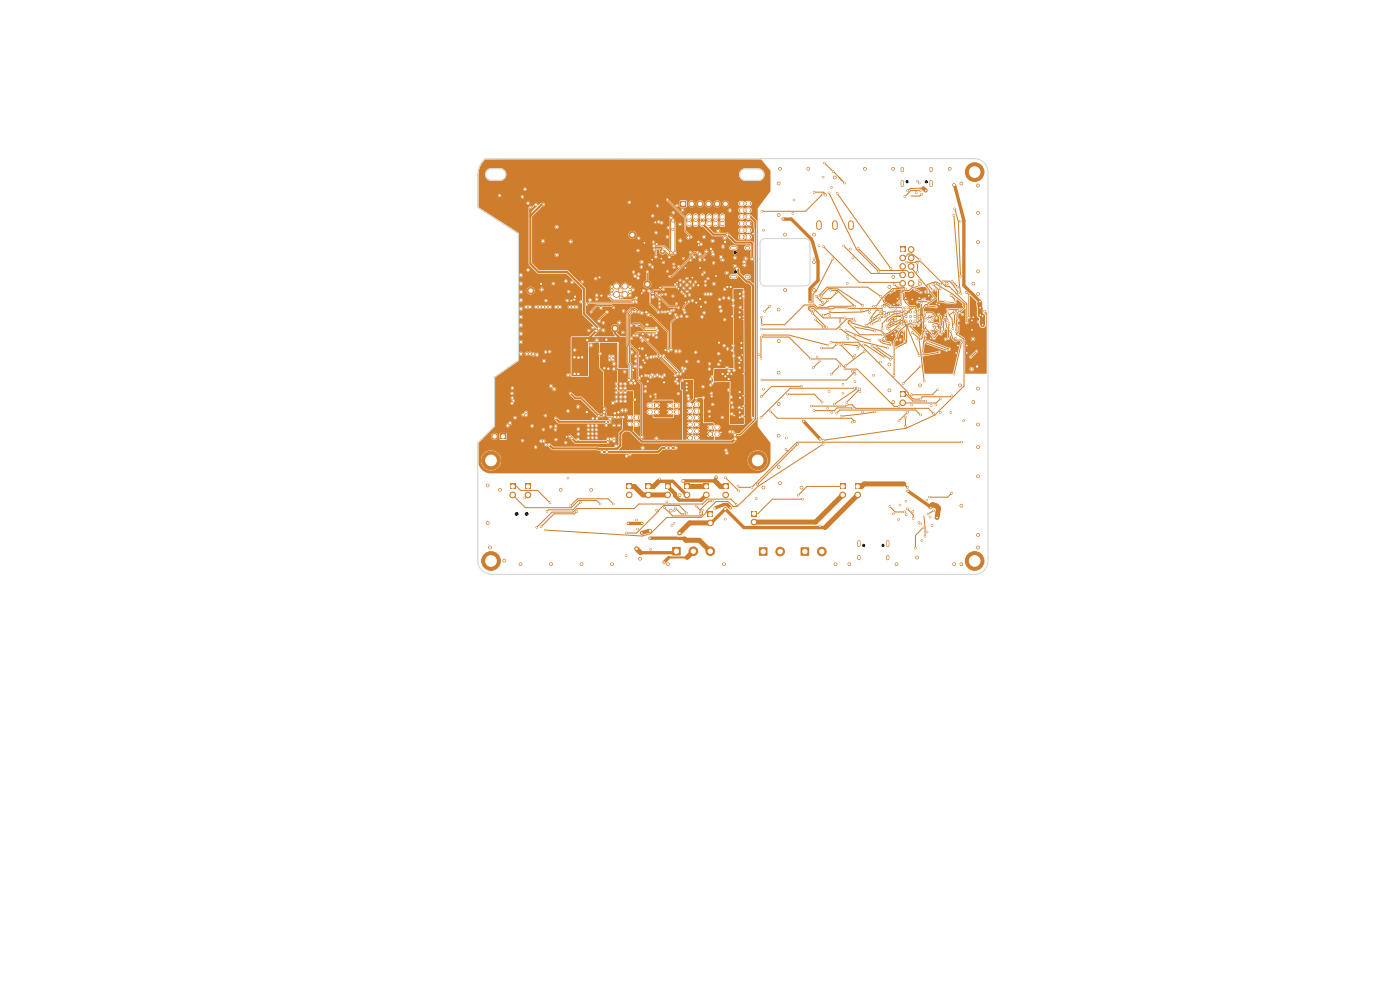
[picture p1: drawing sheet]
<svg xmlns="http://www.w3.org/2000/svg" width="420mm" height="297mm" viewBox="0 0 420 297" stroke-linecap="round" stroke-linejoin="round" font-family="sans-serif">
<path d="M205.2 144.9h1.7v1.7h-1.7z" fill="#ce7d2c"/>
<circle cx="206.1" cy="148.3" r=".85" fill="#ce7d2c" stroke="#ce7d2c" stroke-width=".3"/>
<path d="M240.2 164.1h2.5v2.4h-2.5z" fill="#ce7d2c"/>
<g fill="#ce7d2c" stroke="#ce7d2c" stroke-width=".3">
<circle cx="246.5" cy="165.3" r="1.3"/>
<circle cx="227.3" cy="138" r="2.8"/>
</g>
<path d="M211.1 144.9h1.6v1.7h-1.6z" fill="#ce7d2c"/>
<circle cx="211.9" cy="148.3" r=".85" fill="#ce7d2c" stroke="#ce7d2c" stroke-width=".3"/>
<path d="M190.1 124.6l1.5-.1 .1 1-1.5 .2z" fill="#ce7d2c"/>
<path d="M188.7 125.1h.4M188.7 127.1h.4M190.7 127.1h.4" fill="none" stroke="#ce7d2c" stroke-width="1.2"/>
<circle cx="147.3" cy="138" r="2.8" fill="#ce7d2c" stroke="#ce7d2c" stroke-width=".3"/>
<path d="M202.2 121l1.5-.1 .1 1.1-1.5 .1z" fill="#ce7d2c"/>
<path d="M200.8 121.5h.4M200.8 123.5h.4M202.8 123.5h.4" fill="none" stroke="#ce7d2c" stroke-width="1.2"/>
<g fill="#ce7d2c" stroke="#ce7d2c" stroke-width=".3">
<circle cx="271.8" cy="93.5" r=".3"/>
<circle cx="271.8" cy="94.9" r=".3"/>
<circle cx="271.8" cy="96.2" r=".3"/>
<circle cx="273.1" cy="93.5" r=".3"/>
<circle cx="273.1" cy="94.9" r=".3"/>
<circle cx="273.1" cy="96.2" r=".3"/>
<circle cx="274.5" cy="93.5" r=".3"/>
<circle cx="274.5" cy="94.9" r=".3"/>
<circle cx="274.5" cy="96.2" r=".3"/>
</g>
<path d="M256.5 144.9h1.6v1.7h-1.6z" fill="#ce7d2c"/>
<circle cx="257.3" cy="148.3" r=".85" fill="#ce7d2c" stroke="#ce7d2c" stroke-width=".3"/>
<path d="M212.2 153.3h1.7v1.7h-1.7z" fill="#ce7d2c"/>
<g fill="#ce7d2c" stroke="#ce7d2c" stroke-width=".3">
<circle cx="213.1" cy="156.7" r=".85"/>
<circle cx="184.5" cy="98.4" r="1"/>
<circle cx="187.5" cy="88.2" r=".85"/>
<circle cx="184.9" cy="88.2" r=".85"/>
<circle cx="184.9" cy="85.7" r=".85"/>
<circle cx="187.5" cy="85.7" r=".85"/>
<circle cx="186.2" cy="87" r=".65"/>
</g>
<path d="M187.9 144.9h1.7v1.7h-1.7z" fill="#ce7d2c"/>
<circle cx="188.7" cy="148.3" r=".85" fill="#ce7d2c" stroke="#ce7d2c" stroke-width=".3"/>
<path d="M196.2 120.9h1.5l.1 1-1.5 .2z" fill="#ce7d2c"/>
<path d="M194.8 121.5h.4M194.8 123.5h.4M196.8 123.5h.4" fill="none" stroke="#ce7d2c" stroke-width="1.2"/>
<path d="M212.3 129.6l1.5-.1 .1 1-1.5 .2z" fill="#ce7d2c"/>
<path d="M212.9 128.1h.4M214.9 130.1h.4M214.9 128.1h.4" fill="none" stroke="#ce7d2c" stroke-width="1.2"/>
<circle cx="194.2" cy="85.2" r="1" fill="#ce7d2c" stroke="#ce7d2c" stroke-width=".3"/>
<path d="M251.9 144.9h1.7v1.7h-1.7z" fill="#ce7d2c"/>
<g fill="#ce7d2c" stroke="#ce7d2c" stroke-width=".3">
<circle cx="252.8" cy="148.3" r=".85"/>
<circle cx="159.2" cy="87.1" r="1"/>
</g>
<path d="M269.9 73.9h1.7v1.7h-1.7z" fill="#ce7d2c"/>
<g fill="#ce7d2c" stroke="#ce7d2c" stroke-width=".3">
<circle cx="273.3" cy="74.8" r=".85"/>
<circle cx="270.8" cy="77.3" r=".85"/>
<circle cx="273.3" cy="77.3" r=".85"/>
<circle cx="270.8" cy="79.8" r=".85"/>
<circle cx="273.3" cy="79.8" r=".85"/>
<circle cx="270.8" cy="82.4" r=".85"/>
<circle cx="273.3" cy="82.4" r=".85"/>
<circle cx="270.8" cy="84.9" r=".85"/>
<circle cx="273.3" cy="84.9" r=".85"/>
</g>
<path d="M245.7 66.9v1.2M250.5 66.9v1.2M255.3 66.9v1.2" fill="none" stroke="#ce7d2c" stroke-width="1.7"/>
<path d="M216.8 144.9h1.7v1.7h-1.7z" fill="#ce7d2c"/>
<g fill="#ce7d2c" stroke="#ce7d2c" stroke-width=".3">
<circle cx="217.7" cy="148.3" r=".85"/>
<circle cx="292.4" cy="168.1" r="2.8"/>
</g>
<path d="M152.9 144.9h1.7v1.7h-1.7z" fill="#ce7d2c"/>
<circle cx="153.8" cy="148.3" r=".85" fill="#ce7d2c" stroke="#ce7d2c" stroke-width=".3"/>
<path d="M225.3 153.1h1.8v1.7h-1.8z" fill="#ce7d2c"/>
<circle cx="226.2" cy="156.5" r=".85" fill="#ce7d2c" stroke="#ce7d2c" stroke-width=".3"/>
<path d="M193.6 144.9h1.7v1.7h-1.7z" fill="#ce7d2c"/>
<g fill="#ce7d2c" stroke="#ce7d2c" stroke-width=".3">
<circle cx="194.5" cy="148.3" r=".85"/>
<circle cx="147.3" cy="168.1" r="2.8"/>
</g>
<path d="M269.9 117.3h1.7v1.7h-1.7z" fill="#ce7d2c"/>
<g fill="#ce7d2c" stroke="#ce7d2c" stroke-width=".3">
<circle cx="270.8" cy="120.7" r=".85"/>
<circle cx="206.1" cy="83.5" r=".3"/>
<circle cx="205.1" cy="84.4" r=".3"/>
<circle cx="204.1" cy="85.4" r=".3"/>
<circle cx="207.1" cy="84.4" r=".3"/>
<circle cx="206.1" cy="85.4" r=".3"/>
<circle cx="205.1" cy="86.4" r=".3"/>
<circle cx="208" cy="85.4" r=".3"/>
<circle cx="207.1" cy="86.4" r=".3"/>
<circle cx="206.1" cy="87.4" r=".3"/>
<circle cx="292.4" cy="51.6" r="2.8"/>
</g>
<path d="M257.7 162.4v1.1M257.7 166.8v.6M266.3 162.4v1.1M266.3 166.8v.6" fill="none" stroke="#ce7d2c" stroke-width="1"/>
<path d="M150.1 129.9h1.7v1.7h-1.7z" fill="#ce7d2c"/>
<circle cx="148.4" cy="130.8" r=".85" fill="#ce7d2c" stroke="#ce7d2c" stroke-width=".3"/>
<path d="M227.7 164.1h2.5v2.4h-2.5z" fill="#ce7d2c"/>
<circle cx="234" cy="165.3" r="1.3" fill="#ce7d2c" stroke="#ce7d2c" stroke-width=".3"/>
<path d="M221.7 70.5l1.5-.1 .1 1-1.5 .2z" fill="#ce7d2c"/>
<path d="M222.3 69h.4M222.3 67h.4M222.3 65h.4M222.3 63h.4M222.3 61h.4M224.3 71h.4M224.3 69h.4M224.3 67h.4M224.3 65h.4M224.3 63h.4M224.3 61h.4" fill="none" stroke="#ce7d2c" stroke-width="1.2"/>
<path d="M206.2 130.7l1.5-.1 .1 1-1.5 .2z" fill="#ce7d2c"/>
<path d="M206.8 129.2h.4M206.8 127.2h.4M206.8 125.2h.4M206.8 123.2h.4M206.8 121.2h.4M208.8 131.2h.4M208.8 129.2h.4M208.8 127.2h.4M208.8 125.2h.4M208.8 123.2h.4M208.8 121.2h.4" fill="none" stroke="#ce7d2c" stroke-width="1.2"/>
<path d="M201.7 164h2.4v2.4h-2.4z" fill="#ce7d2c"/>
<g fill="#ce7d2c" stroke="#ce7d2c" stroke-width=".3">
<circle cx="208" cy="165.2" r="1.3"/>
<circle cx="213.1" cy="165.2" r="1.3"/>
</g>
<path d="M270.7 50.5v.6M270.7 54.5v1.1M279.3 50.5v.6M279.3 54.5v1.1" fill="none" stroke="#ce7d2c" stroke-width="1"/>
<path d="M199.5 144.9h1.6v1.7h-1.6z" fill="#ce7d2c"/>
<circle cx="200.3" cy="148.3" r=".85" fill="#ce7d2c" stroke="#ce7d2c" stroke-width=".3"/>
<path d="M216.2 66.2l1.1 .1-.2 1.5-1-.1z" fill="#ce7d2c"/>
<path d="M206.7 64.8v.4M206.7 66.8v.4M208.7 64.8v.4M208.7 66.8v.4M210.7 64.8v.4M210.7 66.8v.4M212.7 64.8v.4M212.7 66.8v.4M214.7 64.8v.4M214.7 66.8v.4M216.7 64.8v.4" fill="none" stroke="#ce7d2c" stroke-width="1.2"/>
<path d="M157.5 144.9h1.7v1.7h-1.7z" fill="#ce7d2c"/>
<circle cx="158.4" cy="148.3" r=".85" fill="#ce7d2c" stroke="#ce7d2c" stroke-width=".3"/>
<path d="M204.1 60.2h1.7v1.8h-1.7z" fill="#ce7d2c"/>
<g fill="#ce7d2c" stroke="#ce7d2c" stroke-width=".3">
<circle cx="207.5" cy="61.1" r=".85"/>
<circle cx="210" cy="61.1" r=".85"/>
<circle cx="212.6" cy="61.1" r=".85"/>
<circle cx="215.1" cy="61.1" r=".85"/>
<circle cx="217.6" cy="61.1" r=".85"/>
<circle cx="189.7" cy="70.4" r="1"/>
<circle cx="183.9" cy="106.8" r=".3"/>
<circle cx="182.9" cy="106.8" r=".3"/>
<circle cx="183.9" cy="107.8" r=".3"/>
<circle cx="182.9" cy="107.8" r=".3"/>
<circle cx="176.5" cy="131.2" r=".25"/>
<circle cx="177.7" cy="131.2" r=".25"/>
<circle cx="178.9" cy="131.2" r=".25"/>
<circle cx="176.5" cy="130" r=".25"/>
<circle cx="177.7" cy="130" r=".25"/>
<circle cx="178.9" cy="130" r=".25"/>
<circle cx="176.5" cy="128.8" r=".25"/>
<circle cx="177.7" cy="128.8" r=".25"/>
<circle cx="178.9" cy="128.8" r=".25"/>
<circle cx="177.7" cy="127.6" r=".25"/>
<circle cx="176.5" cy="127.6" r=".25"/>
<circle cx="178.9" cy="127.6" r=".25"/>
<circle cx="187.5" cy="120.2" r=".3"/>
<circle cx="187.5" cy="118.9" r=".3"/>
<circle cx="187.5" cy="117.7" r=".3"/>
<circle cx="187.5" cy="116.4" r=".3"/>
<circle cx="187.5" cy="115.1" r=".3"/>
<circle cx="186.2" cy="120.2" r=".3"/>
<circle cx="186.2" cy="118.9" r=".3"/>
<circle cx="186.2" cy="117.7" r=".3"/>
<circle cx="186.2" cy="116.4" r=".3"/>
<circle cx="186.2" cy="115.1" r=".3"/>
<circle cx="184.9" cy="120.2" r=".3"/>
<circle cx="184.9" cy="118.9" r=".3"/>
<circle cx="184.9" cy="117.7" r=".3"/>
<circle cx="184.9" cy="116.4" r=".3"/>
<circle cx="184.9" cy="115.1" r=".3"/>
<circle cx="229" cy="146.1" r=".4"/>
<circle cx="277.2" cy="114.2" r=".23"/>
<circle cx="273.7" cy="99.7" r=".23"/>
<circle cx="278.3" cy="95.4" r=".23"/>
<circle cx="274.3" cy="92.2" r=".2"/>
<circle cx="277.4" cy="94.4" r=".23"/>
<circle cx="271" cy="94.1" r=".23"/>
<circle cx="279.9" cy="94.6" r=".23"/>
<circle cx="206.5" cy="71.2" r=".4"/>
<circle cx="207.2" cy="77.9" r=".23"/>
<circle cx="207.1" cy="75.6" r=".23"/>
<circle cx="250.6" cy="169.1" r=".4"/>
<circle cx="183.6" cy="169.1" r=".4"/>
<circle cx="158" cy="106" r=".4"/>
<circle cx="151.3" cy="168" r=".4"/>
<circle cx="146.3" cy="145.5" r=".4"/>
<circle cx="217.2" cy="169.1" r=".4"/>
<circle cx="156.7" cy="59" r=".28"/>
<circle cx="268" cy="120.5" r=".4"/>
<circle cx="286.2" cy="169.1" r=".4"/>
<circle cx="265.3" cy="101.5" r=".4"/>
<circle cx="156.2" cy="169.1" r=".4"/>
<circle cx="177.3" cy="103.5" r=".4"/>
<circle cx="256.4" cy="106.4" r=".23"/>
<circle cx="210.3" cy="73.2" r=".3"/>
<circle cx="197.2" cy="61.7" r=".23"/>
<circle cx="284.9" cy="50.6" r=".4"/>
<circle cx="212.8" cy="123.3" r=".28"/>
<circle cx="189.5" cy="105.6" r=".4"/>
<circle cx="244.2" cy="86.9" r=".4"/>
<circle cx="191.6" cy="71.4" r=".28"/>
<circle cx="273.5" cy="121.4" r=".23"/>
<circle cx="244.2" cy="70.3" r=".4"/>
<circle cx="149.9" cy="58.6" r=".28"/>
<circle cx="197.8" cy="89.7" r=".23"/>
<circle cx="216.9" cy="73.9" r=".4"/>
<circle cx="234" cy="144.8" r=".4"/>
<circle cx="216.7" cy="125.1" r=".28"/>
<circle cx="288" cy="115.5" r=".4"/>
<circle cx="166.9" cy="92" r=".4"/>
<circle cx="157.5" cy="56.7" r=".28"/>
<circle cx="186.2" cy="89.1" r=".4"/>
<circle cx="219.5" cy="120.7" r=".28"/>
<circle cx="205.5" cy="110.5" r=".28"/>
<circle cx="200.4" cy="93.4" r=".23"/>
<circle cx="250.4" cy="53.2" r=".4"/>
<circle cx="213.8" cy="72.2" r=".4"/>
<circle cx="199.5" cy="93.5" r=".23"/>
<circle cx="156.8" cy="132.1" r=".3"/>
<circle cx="203.5" cy="118" r=".28"/>
<circle cx="293.4" cy="116.4" r=".4"/>
<circle cx="170.1" cy="90.1" r=".28"/>
<circle cx="198.6" cy="88.2" r=".23"/>
<circle cx="276" cy="115.5" r=".4"/>
<circle cx="158.4" cy="60.9" r=".28"/>
<circle cx="220.1" cy="106.7" r=".28"/>
<circle cx="213.8" cy="121.2" r=".28"/>
<circle cx="266.8" cy="86" r=".4"/>
<circle cx="255.1" cy="74.6" r=".23"/>
<circle cx="156.3" cy="100" r=".4"/>
<circle cx="195.9" cy="89" r=".3"/>
<circle cx="233.6" cy="121.1" r=".4"/>
<circle cx="192" cy="167.5" r=".4"/>
<circle cx="217.4" cy="86.7" r=".28"/>
<circle cx="233.6" cy="92.8" r=".4"/>
<circle cx="217.2" cy="103.6" r=".28"/>
<circle cx="293.5" cy="96.5" r=".23"/>
<circle cx="147" cy="164.1" r=".4"/>
<circle cx="276" cy="85" r=".4"/>
<circle cx="193.1" cy="87.1" r=".3"/>
<circle cx="187.4" cy="111.4" r=".3"/>
<circle cx="169.7" cy="132.6" r=".3"/>
<circle cx="156.3" cy="87.5" r=".4"/>
<circle cx="163.8" cy="90.1" r=".28"/>
<circle cx="223.3" cy="78.5" r=".4"/>
<circle cx="205" cy="77.4" r=".23"/>
<circle cx="221.8" cy="107.2" r=".28"/>
<circle cx="202.1" cy="92.9" r=".23"/>
<circle cx="269.9" cy="98.2" r=".2"/>
<circle cx="212.4" cy="83.5" r=".23"/>
<circle cx="266.9" cy="99.1" r=".2"/>
<circle cx="204.8" cy="63" r=".3"/>
<circle cx="254.8" cy="169.1" r=".4"/>
<circle cx="156.3" cy="90" r=".4"/>
<circle cx="222.1" cy="92.1" r=".28"/>
<circle cx="163.2" cy="108.2" r=".4"/>
<circle cx="242.5" cy="50.6" r=".4"/>
<circle cx="211.3" cy="77.9" r=".23"/>
<circle cx="277.3" cy="99.7" r=".2"/>
<circle cx="197.8" cy="92" r=".23"/>
<circle cx="183.5" cy="87" r=".4"/>
<circle cx="218.9" cy="63.1" r=".4"/>
<circle cx="211.6" cy="85.5" r=".23"/>
<circle cx="270.1" cy="101.8" r=".23"/>
<circle cx="198.5" cy="66.8" r=".28"/>
<circle cx="215.6" cy="106" r=".28"/>
<circle cx="167" cy="76.4" r=".4"/>
<circle cx="160.9" cy="92" r=".4"/>
<circle cx="234" cy="50.6" r=".4"/>
<circle cx="293.4" cy="81.3" r=".4"/>
<circle cx="201.4" cy="93.1" r=".23"/>
<circle cx="198.6" cy="93.5" r=".23"/>
<circle cx="204.7" cy="114" r=".3"/>
<circle cx="172.4" cy="104.9" r=".28"/>
<circle cx="266.8" cy="109.2" r=".4"/>
<circle cx="204.4" cy="94.8" r=".3"/>
<circle cx="156.9" cy="124.3" r=".3"/>
<circle cx="184.8" cy="133.7" r=".3"/>
<circle cx="269.9" cy="90.3" r=".2"/>
<circle cx="153.7" cy="119.3" r=".28"/>
<circle cx="217.4" cy="95.8" r=".28"/>
<circle cx="279.7" cy="95.8" r=".2"/>
<circle cx="153.6" cy="120.9" r=".28"/>
<circle cx="188.8" cy="60.6" r=".28"/>
<circle cx="195.8" cy="64.7" r=".28"/>
<circle cx="220" cy="91.6" r=".28"/>
<circle cx="189.8" cy="86.8" r=".4"/>
<circle cx="179" cy="102" r=".4"/>
<circle cx="282.5" cy="97.9" r=".23"/>
<circle cx="202.2" cy="80.2" r=".23"/>
<circle cx="197.8" cy="90.9" r=".23"/>
<circle cx="212.9" cy="109" r=".28"/>
<circle cx="183.8" cy="120.7" r=".4"/>
<circle cx="192.8" cy="134.2" r=".4"/>
<circle cx="183.1" cy="125.5" r=".4"/>
<circle cx="219.9" cy="90" r=".28"/>
<circle cx="153.7" cy="116.3" r=".28"/>
<circle cx="193.6" cy="117.3" r=".28"/>
<circle cx="293.4" cy="164.1" r=".4"/>
<circle cx="183.5" cy="86" r=".4"/>
<circle cx="278.1" cy="159.4" r=".23"/>
<circle cx="293.4" cy="134" r=".4"/>
<circle cx="249.4" cy="56.1" r=".23"/>
<circle cx="203.1" cy="61.6" r=".23"/>
<circle cx="268.8" cy="96" r=".2"/>
<circle cx="268.9" cy="169.1" r=".4"/>
<circle cx="210.9" cy="115.9" r=".28"/>
<circle cx="214.2" cy="85.1" r=".4"/>
<circle cx="198.9" cy="74.3" r=".23"/>
<circle cx="233.6" cy="140" r=".4"/>
<circle cx="200.2" cy="81.3" r=".23"/>
<circle cx="202" cy="63.7" r=".3"/>
<circle cx="235.5" cy="70.3" r=".4"/>
<circle cx="161.1" cy="106.3" r=".4"/>
<circle cx="146.3" cy="156.8" r=".4"/>
<circle cx="193.6" cy="115.8" r=".23"/>
<circle cx="218.1" cy="110.2" r=".28"/>
<circle cx="212.8" cy="110.6" r=".28"/>
<circle cx="279.7" cy="89.6" r=".2"/>
<circle cx="218" cy="81.8" r=".4"/>
<circle cx="173.4" cy="121.9" r=".4"/>
<circle cx="277.4" cy="89.7" r=".2"/>
<circle cx="179" cy="88.5" r=".3"/>
<circle cx="249" cy="93.2" r=".23"/>
<circle cx="211.6" cy="90.6" r=".23"/>
<circle cx="293.4" cy="55.6" r=".4"/>
<circle cx="156.3" cy="82.5" r=".4"/>
<circle cx="196.6" cy="118.3" r=".23"/>
<circle cx="185.7" cy="127.5" r=".3"/>
<circle cx="259.5" cy="50.6" r=".4"/>
<circle cx="154" cy="120.1" r=".28"/>
<circle cx="189" cy="86" r=".4"/>
<circle cx="293.4" cy="88.1" r=".4"/>
<circle cx="165.3" cy="169.1" r=".4"/>
<circle cx="291.9" cy="101.6" r=".4"/>
<circle cx="208.2" cy="77" r=".4"/>
<circle cx="215.5" cy="69.2" r=".4"/>
<circle cx="293.4" cy="127.2" r=".4"/>
<circle cx="150" cy="146.8" r=".4"/>
<circle cx="268" cy="83" r=".4"/>
<circle cx="198.8" cy="75.3" r=".4"/>
<circle cx="201.9" cy="88.7" r=".23"/>
<circle cx="160" cy="106.2" r=".4"/>
<circle cx="195.1" cy="118.8" r=".23"/>
<circle cx="218.2" cy="104.6" r=".28"/>
<circle cx="166.6" cy="128.8" r=".3"/>
<circle cx="218.6" cy="116.9" r=".28"/>
<circle cx="235.5" cy="86.9" r=".4"/>
<circle cx="293.4" cy="63.8" r=".4"/>
<circle cx="279.3" cy="121.6" r=".23"/>
<circle cx="194.3" cy="101.8" r=".28"/>
<circle cx="156.3" cy="92.5" r=".4"/>
<circle cx="293.4" cy="142.8" r=".4"/>
<circle cx="204.7" cy="110.3" r=".28"/>
<circle cx="156.3" cy="106" r=".4"/>
<circle cx="211.2" cy="71" r=".4"/>
<circle cx="213.4" cy="117.9" r=".28"/>
<circle cx="158.9" cy="92" r=".4"/>
<circle cx="164.9" cy="92" r=".4"/>
<circle cx="161.9" cy="92" r=".4"/>
<circle cx="278" cy="149.9" r=".23"/>
<circle cx="201.7" cy="68.7" r=".3"/>
<circle cx="211.6" cy="84.3" r=".23"/>
<circle cx="215.9" cy="89.8" r=".28"/>
<circle cx="199" cy="86.8" r=".23"/>
<circle cx="267.9" cy="50.6" r=".4"/>
<circle cx="197.6" cy="66.5" r=".28"/>
<circle cx="211" cy="119.2" r=".28"/>
<circle cx="162.5" cy="86.8" r=".4"/>
<circle cx="209.5" cy="108.3" r=".28"/>
<circle cx="293.4" cy="72.6" r=".4"/>
<circle cx="233.6" cy="130.6" r=".4"/>
<circle cx="163.9" cy="92" r=".4"/>
<circle cx="190.5" cy="109.8" r=".28"/>
<circle cx="154.5" cy="125.2" r=".3"/>
<circle cx="196.9" cy="131.4" r=".4"/>
<circle cx="199.7" cy="88.2" r=".23"/>
<circle cx="295.4" cy="93.3" r=".23"/>
<circle cx="163.6" cy="124.6" r=".3"/>
<circle cx="162.9" cy="72.3" r=".4"/>
<circle cx="184.2" cy="127.5" r=".3"/>
<circle cx="167.9" cy="92" r=".4"/>
<circle cx="292" cy="120.5" r=".4"/>
<circle cx="233.6" cy="64.4" r=".4"/>
<circle cx="194.1" cy="97.3" r=".28"/>
<circle cx="249.5" cy="123.7" r=".23"/>
<circle cx="292" cy="85" r=".4"/>
<circle cx="191.4" cy="75.1" r=".28"/>
<circle cx="167" cy="68" r=".4"/>
<circle cx="177.3" cy="146.8" r=".4"/>
<circle cx="200.2" cy="71" r=".28"/>
<circle cx="233.6" cy="102.2" r=".4"/>
<circle cx="265.3" cy="93.7" r=".4"/>
<circle cx="200.5" cy="68.3" r=".3"/>
<circle cx="244.2" cy="78.6" r=".4"/>
<circle cx="216.3" cy="93.2" r=".28"/>
<circle cx="291.5" cy="110.7" r=".4"/>
<circle cx="267.9" cy="93.1" r=".2"/>
<circle cx="170.4" cy="123.2" r=".3"/>
<circle cx="172.9" cy="92" r=".4"/>
<circle cx="171.9" cy="92" r=".4"/>
<circle cx="158.4" cy="80.9" r=".28"/>
<circle cx="275.6" cy="156.6" r=".23"/>
<circle cx="156.3" cy="97.5" r=".4"/>
<circle cx="221.8" cy="122.1" r=".28"/>
<circle cx="153.6" cy="117.9" r=".28"/>
<circle cx="205" cy="111.2" r=".28"/>
<circle cx="188.9" cy="88.5" r=".4"/>
<circle cx="156.3" cy="102.5" r=".4"/>
<circle cx="276.7" cy="89.9" r=".2"/>
<circle cx="202.9" cy="91" r=".23"/>
<circle cx="190.7" cy="108.2" r=".28"/>
<circle cx="288.4" cy="151.5" r=".4"/>
<circle cx="284" cy="85" r=".4"/>
<circle cx="275.1" cy="167.1" r=".4"/>
<circle cx="199.3" cy="112.4" r=".28"/>
<circle cx="156.3" cy="85" r=".4"/>
<circle cx="163.7" cy="105.5" r=".28"/>
<circle cx="288.4" cy="55" r=".4"/>
<circle cx="200.4" cy="169.1" r=".4"/>
<circle cx="170.9" cy="92" r=".4"/>
<circle cx="202.6" cy="85.3" r=".23"/>
<circle cx="190.7" cy="106.8" r=".28"/>
<circle cx="179" cy="89.7" r=".3"/>
<circle cx="162.9" cy="92" r=".4"/>
<circle cx="219.8" cy="122.1" r=".28"/>
<circle cx="183.5" cy="88" r=".4"/>
<circle cx="156.3" cy="95" r=".4"/>
<circle cx="168.2" cy="146.8" r=".4"/>
<circle cx="275" cy="101.6" r=".2"/>
<circle cx="215.6" cy="109.2" r=".28"/>
<circle cx="233.6" cy="55" r=".4"/>
<circle cx="159" cy="106" r=".4"/>
<circle cx="174.4" cy="169.1" r=".4"/>
<circle cx="293.4" cy="160.3" r=".4"/>
<circle cx="185.8" cy="96.7" r=".4"/>
<circle cx="266.8" cy="117" r=".4"/>
<circle cx="233.6" cy="111.7" r=".4"/>
<circle cx="197.8" cy="88.5" r=".23"/>
<circle cx="257.3" cy="104.4" r=".23"/>
<circle cx="206" cy="108.3" r=".28"/>
<circle cx="157.9" cy="92" r=".4"/>
<circle cx="288.4" cy="169.1" r=".4"/>
<circle cx="194.7" cy="87.2" r=".3"/>
<circle cx="188.9" cy="87.5" r=".4"/>
<circle cx="181" cy="99" r=".4"/>
<circle cx="170.5" cy="112.4" r=".4"/>
<circle cx="171.2" cy="72.4" r=".4"/>
<circle cx="219.7" cy="105" r=".28"/>
<circle cx="184.2" cy="109" r=".4"/>
<circle cx="209.9" cy="76.2" r=".4"/>
<circle cx="213.9" cy="76.2" r=".4"/>
<circle cx="213.7" cy="75.4" r=".23"/>
<circle cx="210" cy="77.8" r=".4"/>
<circle cx="211.9" cy="75.4" r=".4"/>
<circle cx="161" cy="158" r=".23"/>
<circle cx="214.8" cy="82.7" r=".23"/>
<circle cx="177.9" cy="125.4" r=".4"/>
<circle cx="184.2" cy="110.6" r=".28"/>
<circle cx="189.9" cy="110.9" r=".28"/>
<circle cx="179.8" cy="83.1" r=".28"/>
<circle cx="191.9" cy="106.7" r=".23"/>
<circle cx="193.8" cy="106.5" r=".28"/>
<circle cx="203.5" cy="86.5" r=".23"/>
<circle cx="180.4" cy="88.6" r=".28"/>
<circle cx="210" cy="80.3" r=".23"/>
<circle cx="215.7" cy="102.7" r=".28"/>
<circle cx="195.9" cy="87.9" r=".23"/>
<circle cx="181.3" cy="122.5" r=".4"/>
<circle cx="237.8" cy="64" r=".23"/>
<circle cx="205.6" cy="80.3" r=".23"/>
<circle cx="219.7" cy="94.8" r=".28"/>
<circle cx="192.5" cy="112.7" r=".28"/>
<circle cx="198.4" cy="77.5" r=".23"/>
<circle cx="162.3" cy="85.1" r=".28"/>
<circle cx="176" cy="123.5" r=".4"/>
<circle cx="209.5" cy="85.5" r=".3"/>
<circle cx="193.4" cy="108.7" r=".28"/>
<circle cx="172.5" cy="88.9" r=".28"/>
<circle cx="193" cy="108" r=".28"/>
<circle cx="212.9" cy="124.8" r=".28"/>
<circle cx="190.5" cy="119.8" r=".4"/>
<circle cx="193.3" cy="72.8" r=".23"/>
<circle cx="208.9" cy="90.7" r=".28"/>
<circle cx="213.5" cy="118.8" r=".28"/>
<circle cx="207.7" cy="83.2" r=".23"/>
<circle cx="244.3" cy="57.7" r=".23"/>
<circle cx="171.4" cy="90.1" r=".28"/>
<circle cx="235.8" cy="134.7" r=".23"/>
<circle cx="179" cy="125.4" r=".4"/>
<circle cx="219.2" cy="86" r=".28"/>
<circle cx="192.5" cy="87.9" r=".23"/>
<circle cx="199.7" cy="104.9" r=".28"/>
<circle cx="181.3" cy="123.6" r=".4"/>
<circle cx="196.6" cy="66.7" r=".28"/>
<circle cx="209.5" cy="72.5" r=".4"/>
<circle cx="195.7" cy="77.8" r=".23"/>
<circle cx="200.8" cy="77.1" r=".4"/>
<circle cx="208.8" cy="119.4" r=".28"/>
<circle cx="217.5" cy="72.5" r=".4"/>
<circle cx="199.2" cy="114.6" r=".28"/>
<circle cx="196.7" cy="119.1" r=".23"/>
<circle cx="197" cy="73.2" r=".28"/>
<circle cx="220.9" cy="151.2" r=".23"/>
<circle cx="218.2" cy="86" r=".28"/>
<circle cx="205.6" cy="90.7" r=".23"/>
<circle cx="210" cy="89.6" r=".3"/>
<circle cx="192.8" cy="100.2" r=".3"/>
<circle cx="210.3" cy="91.9" r=".28"/>
<circle cx="203.2" cy="84.7" r=".23"/>
<circle cx="198" cy="86.1" r=".23"/>
<circle cx="190.1" cy="114" r=".4"/>
<circle cx="209.6" cy="73.5" r=".23"/>
<circle cx="288.5" cy="132.5" r=".23"/>
<circle cx="203.1" cy="113.6" r=".28"/>
<circle cx="190.5" cy="114.9" r=".4"/>
<circle cx="247.7" cy="58.5" r=".23"/>
<circle cx="194.3" cy="114.3" r=".28"/>
<circle cx="216.1" cy="108.1" r=".28"/>
<circle cx="213.3" cy="74.6" r=".4"/>
<circle cx="191.8" cy="104.4" r=".23"/>
<circle cx="246.9" cy="53.1" r=".23"/>
<circle cx="225.6" cy="146" r=".23"/>
<circle cx="221.4" cy="145.6" r=".23"/>
<circle cx="193.9" cy="93.6" r=".4"/>
<circle cx="172.3" cy="89.8" r=".28"/>
<circle cx="289.1" cy="126.1" r=".23"/>
<circle cx="282.9" cy="84.3" r=".23"/>
<circle cx="286.4" cy="93.3" r=".23"/>
<circle cx="288.6" cy="101.9" r=".23"/>
<circle cx="282" cy="86.6" r=".23"/>
<circle cx="277.6" cy="95.3" r=".2"/>
<circle cx="286.2" cy="112.1" r=".23"/>
<circle cx="278.5" cy="87.5" r=".23"/>
<circle cx="288.5" cy="102.6" r=".23"/>
<circle cx="280.6" cy="86.9" r=".23"/>
<circle cx="285.8" cy="98.5" r=".23"/>
<circle cx="287.5" cy="87.8" r=".23"/>
<circle cx="285.1" cy="99.3" r=".23"/>
<circle cx="272.3" cy="57.1" r=".23"/>
<circle cx="294.1" cy="94.4" r=".23"/>
<circle cx="294" cy="90.4" r=".23"/>
<circle cx="277.7" cy="57.1" r=".23"/>
<circle cx="294.1" cy="92.2" r=".23"/>
<circle cx="294.8" cy="94.7" r=".23"/>
<circle cx="286.2" cy="55.5" r=".4"/>
<circle cx="294.8" cy="97.3" r=".23"/>
<circle cx="267.6" cy="100.5" r=".2"/>
<circle cx="290" cy="105.8" r=".23"/>
<circle cx="288.8" cy="91.5" r=".23"/>
<circle cx="290" cy="103.6" r=".23"/>
<circle cx="291.6" cy="98.8" r=".23"/>
<circle cx="275.8" cy="89.4" r=".2"/>
<circle cx="280" cy="99.6" r=".23"/>
<circle cx="281" cy="90.9" r=".23"/>
<circle cx="286.8" cy="105.8" r=".23"/>
<circle cx="292" cy="95.1" r=".23"/>
<circle cx="277.7" cy="101.5" r=".23"/>
<circle cx="192.6" cy="156.9" r=".23"/>
<circle cx="188.5" cy="156.9" r=".23"/>
<circle cx="268.4" cy="99.4" r=".2"/>
<circle cx="273.7" cy="89.8" r=".23"/>
<circle cx="276.7" cy="98.6" r=".23"/>
<circle cx="278.6" cy="88.7" r=".2"/>
<circle cx="267.4" cy="96.9" r=".2"/>
<circle cx="275.8" cy="94.9" r=".2"/>
<circle cx="275.8" cy="92.5" r=".2"/>
<circle cx="269.1" cy="101.9" r=".23"/>
<circle cx="279.2" cy="101.4" r=".23"/>
<circle cx="267.6" cy="96.1" r=".2"/>
<circle cx="271.7" cy="89.4" r=".2"/>
<circle cx="278.1" cy="99.6" r=".23"/>
<circle cx="287.4" cy="103.6" r=".23"/>
<circle cx="270.6" cy="100.1" r=".2"/>
<circle cx="291.6" cy="96" r=".23"/>
<circle cx="293.1" cy="109.8" r=".4"/>
<circle cx="273.1" cy="92.2" r=".2"/>
<circle cx="269.3" cy="89.5" r=".23"/>
<circle cx="281.7" cy="91.2" r=".23"/>
<circle cx="268.2" cy="91.2" r=".23"/>
<circle cx="267.2" cy="80.5" r=".23"/>
<circle cx="251.1" cy="58" r=".23"/>
<circle cx="271" cy="87.7" r=".23"/>
<circle cx="268.2" cy="85.2" r=".23"/>
<circle cx="275.2" cy="96" r=".2"/>
<circle cx="271.6" cy="86.6" r=".23"/>
<circle cx="216.7" cy="77.9" r=".4"/>
<circle cx="246.4" cy="104.3" r=".23"/>
<circle cx="251" cy="103.2" r=".23"/>
<circle cx="219.9" cy="103.6" r=".28"/>
<circle cx="274.9" cy="57.7" r=".23"/>
<circle cx="275.8" cy="54.9" r=".23"/>
<circle cx="275.2" cy="81.6" r=".23"/>
<circle cx="275.2" cy="78.9" r=".23"/>
<circle cx="275.2" cy="54.3" r=".23"/>
<circle cx="200.1" cy="150.4" r=".23"/>
<circle cx="202.3" cy="153" r=".23"/>
<circle cx="199.2" cy="168.5" r=".23"/>
<circle cx="191.3" cy="158.5" r=".23"/>
<circle cx="195" cy="161.3" r=".23"/>
<circle cx="191" cy="155.8" r=".23"/>
<circle cx="219.1" cy="152.2" r=".23"/>
<circle cx="214.4" cy="152.3" r=".23"/>
<circle cx="217.6" cy="155.6" r=".23"/>
<circle cx="199.3" cy="152.1" r=".23"/>
<circle cx="210.7" cy="152.9" r=".23"/>
<circle cx="283.5" cy="90.5" r=".23"/>
<circle cx="286.5" cy="90.7" r=".23"/>
<circle cx="279.9" cy="85.2" r=".23"/>
<circle cx="275.7" cy="85.9" r=".23"/>
<circle cx="270.2" cy="91.3" r=".23"/>
<circle cx="284.4" cy="90.8" r=".23"/>
<circle cx="179.6" cy="124.6" r=".3"/>
<circle cx="171.1" cy="117.9" r=".28"/>
<circle cx="181.1" cy="124.5" r=".3"/>
<circle cx="272.2" cy="152.5" r=".23"/>
<circle cx="273.9" cy="155.4" r=".23"/>
<circle cx="273.8" cy="153.2" r=".23"/>
<circle cx="269.5" cy="155.7" r=".23"/>
<circle cx="268" cy="154" r=".23"/>
<circle cx="272.3" cy="123.5" r=".23"/>
<circle cx="269.7" cy="126.1" r=".23"/>
<circle cx="273.5" cy="118.3" r=".23"/>
<circle cx="281.2" cy="116.8" r=".23"/>
<circle cx="244" cy="110.2" r=".23"/>
<circle cx="246" cy="108.2" r=".23"/>
<circle cx="194.5" cy="112.6" r=".28"/>
<circle cx="248.4" cy="103.4" r=".23"/>
<circle cx="193.7" cy="112.5" r=".28"/>
<circle cx="228.8" cy="100.4" r=".23"/>
<circle cx="285.5" cy="118.6" r=".23"/>
<circle cx="271.6" cy="127.8" r=".23"/>
<circle cx="271.6" cy="125" r=".23"/>
<circle cx="249.3" cy="102.6" r=".23"/>
<circle cx="276" cy="119.6" r=".23"/>
<circle cx="287.2" cy="93.3" r=".23"/>
<circle cx="286.7" cy="99.4" r=".23"/>
<circle cx="270" cy="151.4" r=".23"/>
<circle cx="271.9" cy="154.2" r=".23"/>
<circle cx="271.8" cy="150.2" r=".23"/>
<circle cx="271.4" cy="153.4" r=".23"/>
<circle cx="266.9" cy="151.8" r=".23"/>
<circle cx="219.3" cy="119" r=".28"/>
<circle cx="276.2" cy="124.4" r=".23"/>
<circle cx="251" cy="123.8" r=".23"/>
<circle cx="202.8" cy="105.3" r=".4"/>
<circle cx="203.8" cy="105.3" r=".4"/>
<circle cx="202.7" cy="114.3" r=".28"/>
<circle cx="197.9" cy="143.5" r=".23"/>
<circle cx="240.5" cy="146.1" r=".4"/>
<circle cx="201.2" cy="75.8" r=".4"/>
<circle cx="201.3" cy="65.3" r=".4"/>
<circle cx="196.2" cy="73.7" r=".28"/>
<circle cx="202.1" cy="79.2" r=".23"/>
<circle cx="196.8" cy="69.7" r=".28"/>
<circle cx="202.5" cy="75.8" r=".4"/>
<circle cx="201.8" cy="66.1" r=".4"/>
<circle cx="196.3" cy="74.8" r=".28"/>
<circle cx="203.6" cy="79.8" r=".23"/>
<circle cx="196.8" cy="77" r=".28"/>
<circle cx="239.5" cy="148.4" r=".23"/>
<circle cx="221.9" cy="110.2" r=".28"/>
<circle cx="222" cy="119.2" r=".28"/>
<circle cx="235.9" cy="131.2" r=".23"/>
<circle cx="216.8" cy="112.1" r=".28"/>
<circle cx="221.9" cy="117.5" r=".28"/>
<circle cx="221.9" cy="125.1" r=".28"/>
<circle cx="217.6" cy="112.8" r=".28"/>
<circle cx="221.8" cy="108.7" r=".28"/>
<circle cx="219.4" cy="112.1" r=".28"/>
<circle cx="222.4" cy="102.8" r=".28"/>
<circle cx="221.9" cy="123.6" r=".28"/>
<circle cx="222.4" cy="104.3" r=".28"/>
<circle cx="227.7" cy="106.3" r=".23"/>
<circle cx="218.3" cy="112.1" r=".28"/>
<circle cx="222.7" cy="106.4" r=".23"/>
<circle cx="221.9" cy="93.6" r=".28"/>
<circle cx="222.1" cy="89.4" r=".28"/>
<circle cx="221.9" cy="95.1" r=".28"/>
<circle cx="221.9" cy="88.1" r=".28"/>
<circle cx="218.6" cy="113.6" r=".28"/>
<circle cx="282.3" cy="100.1" r=".23"/>
<circle cx="267.2" cy="102.7" r=".23"/>
<circle cx="265.5" cy="91.8" r=".23"/>
<circle cx="269.3" cy="90.7" r=".2"/>
<circle cx="261.8" cy="95.5" r=".23"/>
<circle cx="264" cy="94" r=".23"/>
<circle cx="281.6" cy="94.3" r=".23"/>
<circle cx="264.5" cy="101.8" r=".23"/>
<circle cx="264.7" cy="91.8" r=".23"/>
<circle cx="267.5" cy="103.4" r=".23"/>
<circle cx="283.1" cy="96" r=".23"/>
<circle cx="264" cy="93.2" r=".23"/>
<circle cx="283.1" cy="99.3" r=".23"/>
<circle cx="261.2" cy="95.9" r=".23"/>
<circle cx="263.7" cy="101.9" r=".23"/>
<circle cx="270.7" cy="92.2" r=".2"/>
<circle cx="271.9" cy="78.6" r=".23"/>
<circle cx="290" cy="96.7" r=".23"/>
<circle cx="271.5" cy="92.2" r=".2"/>
<circle cx="275.8" cy="84.1" r=".23"/>
<circle cx="287.9" cy="93.6" r=".23"/>
<circle cx="280.7" cy="85" r=".23"/>
<circle cx="272" cy="90.4" r=".2"/>
<circle cx="288.8" cy="94.3" r=".23"/>
<circle cx="285.3" cy="88.6" r=".23"/>
<circle cx="277.7" cy="87.5" r=".23"/>
<circle cx="286.6" cy="89.9" r=".23"/>
<circle cx="272.3" cy="92.2" r=".2"/>
<circle cx="192.3" cy="110" r=".28"/>
<circle cx="196.9" cy="101.1" r=".28"/>
<circle cx="195.2" cy="113" r=".28"/>
<circle cx="256.5" cy="111.3" r=".23"/>
<circle cx="228.5" cy="113.9" r=".23"/>
<circle cx="220.2" cy="111" r=".28"/>
<circle cx="223" cy="118.6" r=".23"/>
<circle cx="223" cy="112" r=".23"/>
<circle cx="249.4" cy="112.1" r=".23"/>
<circle cx="251.9" cy="109.6" r=".23"/>
<circle cx="218.7" cy="111.2" r=".28"/>
<circle cx="195.7" cy="112.3" r=".28"/>
<circle cx="236.3" cy="118.1" r=".23"/>
<circle cx="196.4" cy="112.8" r=".28"/>
<circle cx="229" cy="116.6" r=".23"/>
<circle cx="246.6" cy="120.5" r=".23"/>
<circle cx="248.3" cy="122.4" r=".23"/>
<circle cx="240.5" cy="115.8" r=".23"/>
<circle cx="197.2" cy="112.4" r=".28"/>
<circle cx="228.4" cy="118.9" r=".23"/>
<circle cx="231" cy="123.2" r=".23"/>
<circle cx="223" cy="121.7" r=".23"/>
<circle cx="222.7" cy="124.8" r=".28"/>
<circle cx="197.9" cy="112.8" r=".28"/>
<circle cx="256.4" cy="126.3" r=".23"/>
<circle cx="256.4" cy="116.3" r=".23"/>
<circle cx="220.3" cy="124.5" r=".23"/>
<circle cx="228.3" cy="125.1" r=".23"/>
<circle cx="219.5" cy="124" r=".28"/>
<circle cx="198.7" cy="113" r=".28"/>
<circle cx="204.1" cy="112.1" r=".28"/>
<circle cx="199.1" cy="106.6" r=".28"/>
<circle cx="203.3" cy="112" r=".28"/>
<circle cx="198.1" cy="106.7" r=".28"/>
<circle cx="221.6" cy="147.1" r=".23"/>
<circle cx="217.6" cy="143.1" r=".23"/>
<circle cx="216.3" cy="129.6" r=".23"/>
<circle cx="246" cy="91.5" r=".23"/>
<circle cx="229.4" cy="93.3" r=".23"/>
<circle cx="230.9" cy="91.8" r=".23"/>
<circle cx="248.3" cy="90.1" r=".23"/>
<circle cx="217.1" cy="89.3" r=".28"/>
<circle cx="246.8" cy="90.7" r=".23"/>
<circle cx="218.6" cy="89.3" r=".28"/>
<circle cx="244.8" cy="88.8" r=".23"/>
<circle cx="210.6" cy="95" r=".28"/>
<circle cx="256.1" cy="95.5" r=".23"/>
<circle cx="196.9" cy="106.8" r=".28"/>
<circle cx="228.3" cy="98.6" r=".23"/>
<circle cx="223" cy="95.8" r=".23"/>
<circle cx="228.4" cy="95.1" r=".23"/>
<circle cx="211.2" cy="93.7" r=".28"/>
<circle cx="196.1" cy="106.9" r=".28"/>
<circle cx="223" cy="94.9" r=".23"/>
<circle cx="255.6" cy="91.8" r=".23"/>
<circle cx="228.6" cy="97.3" r=".23"/>
<circle cx="238.2" cy="59.9" r=".23"/>
<circle cx="213.3" cy="88.1" r=".28"/>
<circle cx="229" cy="69" r=".23"/>
<circle cx="195.3" cy="107" r=".28"/>
<circle cx="246.8" cy="58.2" r=".23"/>
<circle cx="228.6" cy="63.3" r=".23"/>
<circle cx="212.4" cy="88.1" r=".28"/>
<circle cx="194.1" cy="107.2" r=".28"/>
<circle cx="194.8" cy="100.3" r=".3"/>
<circle cx="196" cy="100.4" r=".28"/>
<circle cx="206.6" cy="119.6" r=".28"/>
<circle cx="206.4" cy="118.6" r=".28"/>
<circle cx="192.7" cy="104.5" r=".28"/>
<circle cx="191.9" cy="113.3" r=".28"/>
<circle cx="226.9" cy="149.4" r=".23"/>
<circle cx="262.1" cy="112.5" r=".23"/>
<circle cx="257.9" cy="116.6" r=".23"/>
<circle cx="254" cy="120.5" r=".23"/>
<circle cx="254.1" cy="121.3" r=".23"/>
<circle cx="280.1" cy="124" r=".23"/>
<circle cx="222.6" cy="122.4" r=".23"/>
<circle cx="243.4" cy="121.7" r=".23"/>
<circle cx="271.2" cy="97.5" r=".2"/>
<circle cx="263.5" cy="81.4" r=".23"/>
<circle cx="248.7" cy="57.8" r=".23"/>
<circle cx="272.4" cy="147.2" r=".23"/>
<circle cx="279.2" cy="152.1" r=".23"/>
<circle cx="281.1" cy="155.1" r=".23"/>
<circle cx="271.4" cy="58.9" r=".23"/>
<circle cx="276.1" cy="57.1" r=".23"/>
<circle cx="220.5" cy="131.6" r=".28"/>
<circle cx="184.4" cy="123.9" r=".4"/>
<circle cx="182.5" cy="110.5" r=".4"/>
<circle cx="185.5" cy="123.6" r=".4"/>
<circle cx="163.8" cy="133.3" r=".28"/>
<circle cx="160.7" cy="134" r=".28"/>
<circle cx="166.7" cy="127.7" r=".28"/>
<circle cx="164.7" cy="133.3" r=".28"/>
<circle cx="184.4" cy="125" r=".4"/>
<circle cx="187" cy="125" r=".4"/>
<circle cx="185.5" cy="125" r=".4"/>
<circle cx="181.3" cy="110.4" r=".4"/>
<circle cx="225.8" cy="125.2" r=".28"/>
<circle cx="221.1" cy="80.5" r=".4"/>
<circle cx="256.5" cy="96.2" r=".23"/>
<circle cx="261.6" cy="103.7" r=".23"/>
<circle cx="223" cy="92.8" r=".23"/>
<circle cx="252" cy="96.6" r=".23"/>
<circle cx="267.1" cy="107.7" r=".23"/>
<circle cx="253.5" cy="95.3" r=".23"/>
<circle cx="285.2" cy="123.6" r=".23"/>
<circle cx="243.1" cy="92.4" r=".23"/>
<circle cx="225.9" cy="70" r=".23"/>
<circle cx="217.4" cy="71.3" r=".4"/>
<circle cx="200.2" cy="59.9" r=".23"/>
<circle cx="257.4" cy="74.4" r=".23"/>
<circle cx="207.3" cy="71" r=".23"/>
<circle cx="166.8" cy="131.8" r=".3"/>
<circle cx="165.2" cy="127.9" r=".3"/>
<circle cx="278.4" cy="90.4" r=".2"/>
<circle cx="275.1" cy="90.6" r=".2"/>
<circle cx="283.9" cy="105" r=".23"/>
<circle cx="273.5" cy="97.5" r=".2"/>
<circle cx="277.6" cy="102.7" r=".23"/>
<circle cx="290.6" cy="95.2" r=".23"/>
<circle cx="289.8" cy="87.7" r=".23"/>
<circle cx="286.4" cy="62.6" r=".23"/>
<circle cx="288.1" cy="82.9" r=".23"/>
<circle cx="288.2" cy="88" r=".23"/>
<circle cx="273.9" cy="96.9" r=".2"/>
<circle cx="276.9" cy="106.5" r=".23"/>
<circle cx="281.8" cy="105.6" r=".23"/>
<circle cx="287.6" cy="96" r=".23"/>
<circle cx="287.8" cy="92.7" r=".23"/>
<circle cx="284.3" cy="92.7" r=".23"/>
<circle cx="275.7" cy="106.5" r=".23"/>
<circle cx="286.1" cy="64.6" r=".23"/>
<circle cx="276.5" cy="58.2" r=".23"/>
<circle cx="273.6" cy="58.8" r=".23"/>
<circle cx="246.4" cy="89.4" r=".23"/>
<circle cx="251" cy="87.7" r=".23"/>
<circle cx="216" cy="92" r=".28"/>
<circle cx="282.1" cy="123.6" r=".23"/>
<circle cx="262.3" cy="99.2" r=".23"/>
<circle cx="270.9" cy="86.7" r=".23"/>
<circle cx="256.4" cy="98.1" r=".23"/>
<circle cx="262.7" cy="91.9" r=".23"/>
<circle cx="275.2" cy="92.9" r=".2"/>
<circle cx="165" cy="150.7" r=".23"/>
<circle cx="253.1" cy="73.7" r=".23"/>
<circle cx="194.2" cy="81.5" r=".28"/>
<circle cx="214.1" cy="78.8" r=".28"/>
<circle cx="203.5" cy="92.2" r=".23"/>
<circle cx="196.9" cy="87.9" r=".23"/>
<circle cx="220.4" cy="79.7" r=".4"/>
<circle cx="205.4" cy="154" r=".23"/>
<circle cx="202.6" cy="152.2" r=".23"/>
<circle cx="280.2" cy="101.4" r=".23"/>
<circle cx="281.6" cy="99.5" r=".23"/>
<circle cx="274.3" cy="97.5" r=".2"/>
<circle cx="288.1" cy="66.3" r=".23"/>
<circle cx="284.2" cy="93.8" r=".23"/>
<circle cx="278.8" cy="94.8" r=".2"/>
<circle cx="278.6" cy="85.7" r=".23"/>
<circle cx="284.5" cy="101.4" r=".23"/>
<circle cx="279.8" cy="86.9" r=".23"/>
<circle cx="284.7" cy="97" r=".23"/>
<circle cx="277.6" cy="100.6" r=".2"/>
<circle cx="267.7" cy="107.2" r=".23"/>
<circle cx="263" cy="104.1" r=".23"/>
<circle cx="276.8" cy="105.8" r=".23"/>
<circle cx="244.2" cy="77.6" r=".23"/>
<circle cx="275.5" cy="97.5" r=".2"/>
<circle cx="261" cy="102" r=".23"/>
<circle cx="253.7" cy="99.1" r=".23"/>
<circle cx="220.5" cy="77.2" r=".4"/>
<circle cx="256" cy="107.2" r=".23"/>
<circle cx="247" cy="98.1" r=".23"/>
<circle cx="267.2" cy="91.8" r=".2"/>
<circle cx="245.5" cy="88.7" r=".23"/>
<circle cx="244.6" cy="95.9" r=".23"/>
<circle cx="252" cy="103.2" r=".23"/>
<circle cx="265" cy="89.6" r=".23"/>
<circle cx="268.7" cy="92.5" r=".2"/>
<circle cx="264.2" cy="88.8" r=".23"/>
<circle cx="255.7" cy="111.3" r=".23"/>
<circle cx="256.5" cy="100.8" r=".23"/>
<circle cx="264.6" cy="98.6" r=".23"/>
<circle cx="271.1" cy="92.9" r=".2"/>
<circle cx="259.8" cy="97.5" r=".23"/>
<circle cx="264" cy="95.3" r=".23"/>
<circle cx="270.5" cy="93.3" r=".2"/>
<circle cx="263.2" cy="95.3" r=".23"/>
<circle cx="248.7" cy="117.3" r=".23"/>
<circle cx="265.9" cy="94.3" r=".23"/>
<circle cx="254.3" cy="101.5" r=".23"/>
<circle cx="265.1" cy="95" r=".23"/>
<circle cx="269.4" cy="98.7" r=".23"/>
<circle cx="257.2" cy="116.3" r=".23"/>
<circle cx="250.3" cy="121.1" r=".23"/>
<circle cx="268.7" cy="93.7" r=".2"/>
<circle cx="264.1" cy="108.5" r=".23"/>
<circle cx="268.2" cy="112.5" r=".23"/>
<circle cx="255.7" cy="126.5" r=".23"/>
<circle cx="268.7" cy="94.5" r=".2"/>
<circle cx="258.8" cy="91.5" r=".23"/>
<circle cx="244.3" cy="123.1" r=".23"/>
<circle cx="246.4" cy="88.7" r=".23"/>
<circle cx="270.5" cy="94.9" r=".2"/>
<circle cx="266.2" cy="96.2" r=".23"/>
<circle cx="260.8" cy="93.7" r=".23"/>
<circle cx="255.7" cy="122.2" r=".23"/>
<circle cx="249.2" cy="87.1" r=".23"/>
<circle cx="268.7" cy="95.3" r=".2"/>
<circle cx="256.4" cy="91.8" r=".23"/>
<circle cx="261.4" cy="97.1" r=".23"/>
<circle cx="263.8" cy="96" r=".23"/>
<circle cx="248.9" cy="94.6" r=".23"/>
<circle cx="266.1" cy="97.7" r=".23"/>
<circle cx="270.5" cy="95.7" r=".2"/>
<circle cx="270.5" cy="96.5" r=".2"/>
<circle cx="255" cy="96.6" r=".23"/>
<circle cx="244" cy="93.2" r=".23"/>
<circle cx="264.5" cy="94.5" r=".23"/>
<circle cx="265.8" cy="95.1" r=".23"/>
<circle cx="268.7" cy="96.9" r=".2"/>
<circle cx="254.1" cy="92.4" r=".23"/>
<circle cx="252.9" cy="117.8" r=".23"/>
<circle cx="270.5" cy="97.3" r=".2"/>
<circle cx="253.6" cy="109.6" r=".23"/>
<circle cx="239.3" cy="133.1" r=".23"/>
<circle cx="227.2" cy="145.2" r=".23"/>
<circle cx="259.3" cy="105.3" r=".23"/>
<circle cx="252.9" cy="115.2" r=".23"/>
<circle cx="266.2" cy="98.4" r=".23"/>
<circle cx="268.8" cy="100.4" r=".2"/>
<circle cx="266.6" cy="94.1" r=".23"/>
<circle cx="253.4" cy="54.9" r=".23"/>
<circle cx="250" cy="51.5" r=".23"/>
<circle cx="247.3" cy="48.9" r=".23"/>
<circle cx="271.1" cy="99.2" r=".2"/>
<circle cx="249.8" cy="77.6" r=".23"/>
<circle cx="257.6" cy="103.6" r=".23"/>
<circle cx="247.9" cy="98.1" r=".23"/>
<circle cx="253" cy="103.2" r=".23"/>
<circle cx="259" cy="103.4" r=".23"/>
<circle cx="243.7" cy="93.9" r=".23"/>
<circle cx="265.2" cy="107.1" r=".23"/>
<circle cx="271.4" cy="102.3" r=".23"/>
<circle cx="243.9" cy="90.8" r=".23"/>
<circle cx="255.9" cy="77.3" r=".23"/>
<circle cx="252" cy="98.5" r=".23"/>
<circle cx="268.8" cy="104.3" r=".23"/>
<circle cx="266.3" cy="104.3" r=".23"/>
<circle cx="272" cy="96.9" r=".2"/>
<circle cx="276.2" cy="101" r=".2"/>
<circle cx="272.7" cy="97.5" r=".2"/>
<circle cx="276.2" cy="87.7" r=".23"/>
<circle cx="274.8" cy="96.9" r=".2"/>
<circle cx="276.4" cy="90.9" r=".2"/>
<circle cx="275.8" cy="77.7" r=".23"/>
<circle cx="274.4" cy="86.7" r=".23"/>
<circle cx="279.2" cy="99.3" r=".2"/>
<circle cx="280.6" cy="98.8" r=".23"/>
<circle cx="278.4" cy="102.2" r=".23"/>
<circle cx="284.8" cy="104.7" r=".23"/>
<circle cx="277.6" cy="97.7" r=".2"/>
<circle cx="279.9" cy="100.7" r=".2"/>
<circle cx="275.8" cy="96.8" r=".2"/>
<circle cx="285.6" cy="84.3" r=".23"/>
<circle cx="282.2" cy="85.2" r=".23"/>
<circle cx="287.3" cy="86" r=".23"/>
<circle cx="286.6" cy="101.4" r=".23"/>
<circle cx="281" cy="97.7" r=".23"/>
<circle cx="280.3" cy="98.1" r=".23"/>
<circle cx="246.9" cy="133.1" r=".23"/>
<circle cx="284.2" cy="96.1" r=".23"/>
<circle cx="277.6" cy="96.1" r=".2"/>
<circle cx="283.6" cy="94.5" r=".23"/>
<circle cx="287.4" cy="97.6" r=".23"/>
<circle cx="246.9" cy="132" r=".23"/>
<circle cx="163.5" cy="158.9" r=".23"/>
<circle cx="264.8" cy="100.3" r=".23"/>
<circle cx="255.6" cy="96.1" r=".23"/>
<circle cx="258.4" cy="93" r=".23"/>
<circle cx="275.8" cy="95.6" r=".2"/>
<circle cx="267.1" cy="87.7" r=".23"/>
<circle cx="275.8" cy="94.1" r=".2"/>
<circle cx="260.8" cy="93" r=".23"/>
<circle cx="245.1" cy="107" r=".23"/>
<circle cx="262" cy="91.8" r=".23"/>
<circle cx="268.3" cy="87" r=".23"/>
<circle cx="247" cy="94.5" r=".23"/>
<circle cx="280.9" cy="95.3" r=".23"/>
<circle cx="276.1" cy="109.8" r=".23"/>
<circle cx="262.4" cy="123.5" r=".23"/>
<circle cx="277.6" cy="93.7" r=".2"/>
<circle cx="270.9" cy="115" r=".23"/>
<circle cx="283.4" cy="95.2" r=".23"/>
<circle cx="252.3" cy="124.8" r=".23"/>
<circle cx="284" cy="98.5" r=".23"/>
<circle cx="278.8" cy="96.4" r=".2"/>
<circle cx="275.8" cy="93.3" r=".2"/>
<circle cx="283.6" cy="101.7" r=".23"/>
<circle cx="281.6" cy="98.7" r=".23"/>
<circle cx="257.9" cy="117.4" r=".23"/>
<circle cx="279.9" cy="97.5" r=".23"/>
<circle cx="280.1" cy="95.3" r=".23"/>
<circle cx="280.8" cy="92" r=".23"/>
<circle cx="277.8" cy="91.7" r=".2"/>
<circle cx="272.3" cy="146.1" r=".23"/>
<circle cx="279.6" cy="157.5" r=".23"/>
<circle cx="206" cy="116" r=".28"/>
<circle cx="206" cy="117" r=".28"/>
<circle cx="203.9" cy="159.7" r=".4"/>
<circle cx="220.5" cy="130.3" r=".4"/>
<circle cx="191" cy="164.5" r=".4"/>
<circle cx="206" cy="114.9" r=".28"/>
<circle cx="234.9" cy="65.7" r=".23"/>
<circle cx="203.3" cy="114.9" r=".28"/>
<circle cx="243" cy="90.5" r=".23"/>
<circle cx="246" cy="157.7" r=".23"/>
<circle cx="246" cy="131.6" r=".23"/>
<circle cx="217.6" cy="152.5" r=".4"/>
<circle cx="241.1" cy="126.3" r=".23"/>
<circle cx="279" cy="155" r=".23"/>
<circle cx="276.9" cy="158.2" r=".23"/>
<circle cx="274.6" cy="164.3" r=".23"/>
<circle cx="192.3" cy="101.2" r=".28"/>
<circle cx="202.6" cy="112.5" r=".28"/>
<circle cx="195.7" cy="80" r=".28"/>
<circle cx="206.8" cy="88.4" r=".28"/>
<circle cx="207.7" cy="90.1" r=".28"/>
<circle cx="194.9" cy="79.3" r=".28"/>
<circle cx="181.9" cy="101.8" r=".4"/>
<circle cx="180" cy="106" r=".28"/>
<circle cx="173.5" cy="107.2" r=".4"/>
<circle cx="160.8" cy="61.4" r=".28"/>
<circle cx="172.4" cy="112.1" r=".4"/>
<circle cx="176.1" cy="102" r=".4"/>
<circle cx="178.9" cy="99.1" r=".4"/>
<circle cx="159.1" cy="62.2" r=".28"/>
<circle cx="173.5" cy="112.1" r=".4"/>
<circle cx="172.3" cy="107.1" r=".4"/>
<circle cx="179.6" cy="98.5" r=".4"/>
<circle cx="174.6" cy="107.1" r=".4"/>
<circle cx="163" cy="61.3" r=".28"/>
<circle cx="192.4" cy="80" r=".28"/>
<circle cx="166" cy="85" r=".28"/>
<circle cx="191.4" cy="83.3" r=".28"/>
<circle cx="169.8" cy="84.2" r=".28"/>
<circle cx="171.6" cy="84.6" r=".28"/>
<circle cx="190.5" cy="82.8" r=".28"/>
<circle cx="191.6" cy="82.2" r=".28"/>
<circle cx="174.7" cy="84.4" r=".28"/>
<circle cx="178.7" cy="83.5" r=".28"/>
<circle cx="190" cy="81.6" r=".28"/>
<circle cx="228.3" cy="107.4" r=".23"/>
<circle cx="243.2" cy="107.6" r=".23"/>
<circle cx="269.7" cy="121.8" r=".23"/>
<circle cx="228.4" cy="101" r=".23"/>
<circle cx="222.3" cy="107.9" r=".23"/>
<circle cx="253.5" cy="110.6" r=".23"/>
<circle cx="210.8" cy="82.2" r=".23"/>
<circle cx="208.7" cy="84.5" r=".23"/>
<circle cx="211.3" cy="81.7" r=".23"/>
<circle cx="173" cy="153.3" r=".23"/>
<circle cx="162.3" cy="157.9" r=".23"/>
<circle cx="157.4" cy="149.2" r=".23"/>
<circle cx="186.7" cy="123" r=".4"/>
<circle cx="187.7" cy="123" r=".4"/>
<circle cx="159.6" cy="127.7" r=".3"/>
<circle cx="163" cy="128.7" r=".3"/>
<circle cx="278.4" cy="154.1" r=".23"/>
<circle cx="280.1" cy="153.1" r=".23"/>
<circle cx="153" cy="126.8" r=".4"/>
<circle cx="152.3" cy="127.5" r=".4"/>
<circle cx="245.7" cy="73.7" r=".23"/>
<circle cx="247" cy="73.9" r=".23"/>
<circle cx="157.8" cy="124.4" r=".3"/>
<circle cx="157.8" cy="123.6" r=".3"/>
<circle cx="162.3" cy="132.2" r=".3"/>
<circle cx="163.1" cy="132.2" r=".3"/>
<circle cx="256.5" cy="112.1" r=".23"/>
<circle cx="170.4" cy="143.3" r=".23"/>
<circle cx="190.6" cy="93.4" r=".3"/>
<circle cx="184" cy="151.1" r=".23"/>
<circle cx="171.2" cy="151.6" r=".23"/>
<circle cx="170" cy="130.9" r=".23"/>
<circle cx="173.5" cy="130.1" r=".3"/>
<circle cx="189.4" cy="114.8" r=".4"/>
<circle cx="240.8" cy="149.6" r=".23"/>
<circle cx="204" cy="67.3" r=".3"/>
<circle cx="192.5" cy="159.7" r=".23"/>
<circle cx="201.2" cy="153" r=".4"/>
<circle cx="195" cy="159.1" r=".4"/>
<circle cx="205" cy="144.1" r=".4"/>
<circle cx="214.8" cy="143" r=".23"/>
<circle cx="203.9" cy="148.4" r=".4"/>
<circle cx="180.1" cy="151.1" r=".23"/>
<circle cx="256.5" cy="114.4" r=".23"/>
<circle cx="280.7" cy="121.4" r=".23"/>
<circle cx="277.7" cy="120.2" r=".23"/>
<circle cx="282.1" cy="119.5" r=".23"/>
<circle cx="286.3" cy="97.2" r=".23"/>
<circle cx="286.4" cy="94" r=".23"/>
<circle cx="174.1" cy="150.6" r=".23"/>
<circle cx="223" cy="87.6" r=".28"/>
<circle cx="173.4" cy="131.7" r=".3"/>
<circle cx="219.8" cy="129.5" r=".3"/>
<circle cx="164.1" cy="153.3" r=".23"/>
<circle cx="218" cy="135.8" r=".28"/>
<circle cx="188" cy="136.7" r=".28"/>
<circle cx="216.3" cy="77" r=".4"/>
<circle cx="187.8" cy="159.7" r=".23"/>
<circle cx="187.8" cy="166.5" r=".23"/>
<circle cx="206" cy="153.8" r=".23"/>
<circle cx="291.2" cy="107" r=".23"/>
<circle cx="292.9" cy="105.3" r=".23"/>
<circle cx="195.2" cy="164.7" r=".23"/>
<circle cx="201.6" cy="157.5" r=".23"/>
<circle cx="208.8" cy="151.7" r=".23"/>
<circle cx="213.7" cy="150.2" r=".23"/>
<circle cx="210" cy="153.9" r=".23"/>
<circle cx="258.8" cy="123.5" r=".23"/>
<circle cx="204.1" cy="72.1" r=".4"/>
<circle cx="174.4" cy="90.5" r=".28"/>
<circle cx="204" cy="84" r=".23"/>
<circle cx="200.9" cy="82.8" r=".23"/>
<circle cx="209.2" cy="75.6" r=".23"/>
<circle cx="197.5" cy="93.5" r=".3"/>
<circle cx="203" cy="86" r=".23"/>
<circle cx="204.6" cy="87.5" r=".23"/>
<circle cx="223.7" cy="77.5" r=".4"/>
<circle cx="223.3" cy="79.5" r=".4"/>
<circle cx="205.1" cy="88" r=".23"/>
<circle cx="194.6" cy="94.3" r=".4"/>
<circle cx="200.5" cy="105.2" r=".28"/>
<circle cx="170.6" cy="87.4" r=".28"/>
<circle cx="177" cy="89.9" r=".28"/>
<circle cx="205.6" cy="88.7" r=".23"/>
<circle cx="192.5" cy="93.7" r=".4"/>
<circle cx="180.3" cy="92.2" r=".4"/>
<circle cx="164.9" cy="105.4" r=".28"/>
<circle cx="202.7" cy="94.4" r=".3"/>
<circle cx="205.1" cy="92.8" r=".3"/>
<circle cx="203.1" cy="95.1" r=".28"/>
<circle cx="206.6" cy="90.4" r=".23"/>
<circle cx="201.3" cy="104.8" r=".28"/>
<circle cx="201" cy="93.9" r=".28"/>
<circle cx="205.4" cy="93.6" r=".3"/>
<circle cx="196" cy="72.6" r=".23"/>
<circle cx="199" cy="78.7" r=".28"/>
<circle cx="211.6" cy="88.2" r=".3"/>
<circle cx="223" cy="88.8" r=".28"/>
<circle cx="188.9" cy="136.2" r=".28"/>
<circle cx="217.8" cy="134.9" r=".28"/>
<circle cx="219" cy="129.4" r=".28"/>
<circle cx="183.3" cy="131.6" r=".3"/>
<circle cx="184.2" cy="132.2" r=".3"/>
<circle cx="190" cy="90.5" r=".28"/>
<circle cx="175.9" cy="91.2" r=".28"/>
<circle cx="177.9" cy="98.2" r=".28"/>
<circle cx="176.7" cy="99.1" r=".28"/>
<circle cx="182.1" cy="93.5" r=".28"/>
<circle cx="179.7" cy="96.2" r=".28"/>
<circle cx="187" cy="93.2" r=".3"/>
<circle cx="181" cy="96.8" r=".3"/>
<circle cx="177.3" cy="93.5" r=".23"/>
<circle cx="184.1" cy="92.2" r=".23"/>
<circle cx="208.7" cy="105.6" r=".28"/>
<circle cx="182.3" cy="132.5" r=".3"/>
<circle cx="171" cy="130.8" r=".3"/>
<circle cx="166.3" cy="116.7" r=".4"/>
<circle cx="165.3" cy="115.7" r=".4"/>
<circle cx="182.4" cy="131.6" r=".3"/>
<circle cx="171.6" cy="131.4" r=".3"/>
<circle cx="277.2" cy="155" r=".23"/>
<circle cx="277.5" cy="160.7" r=".23"/>
<circle cx="276.2" cy="157" r=".23"/>
<circle cx="276.5" cy="162" r=".23"/>
<circle cx="285.5" cy="147.8" r=".23"/>
<circle cx="278.8" cy="149" r=".23"/>
<circle cx="196.9" cy="152.9" r=".23"/>
<circle cx="202.2" cy="156.8" r=".23"/>
<circle cx="199.9" cy="134.2" r=".4"/>
<circle cx="202.7" cy="134.2" r=".4"/>
<circle cx="182" cy="135.4" r=".4"/>
<circle cx="180.6" cy="135.4" r=".4"/>
<circle cx="201.2" cy="134.3" r=".4"/>
<circle cx="254.2" cy="100.8" r=".23"/>
<circle cx="206.1" cy="94.9" r=".28"/>
<circle cx="186.9" cy="99.6" r=".3"/>
<circle cx="189.4" cy="101.4" r=".3"/>
<circle cx="196.8" cy="98.3" r=".28"/>
<circle cx="189.4" cy="97.6" r=".28"/>
<circle cx="213.7" cy="114.8" r=".28"/>
<circle cx="213.7" cy="112.9" r=".28"/>
<circle cx="191" cy="97.6" r=".28"/>
<circle cx="197.2" cy="99.1" r=".28"/>
<circle cx="190.2" cy="100.5" r=".28"/>
<circle cx="213.2" cy="113.6" r=".28"/>
<circle cx="196.9" cy="99.8" r=".28"/>
<circle cx="213.2" cy="115.4" r=".28"/>
<circle cx="191.1" cy="100.6" r=".28"/>
<circle cx="192.7" cy="102.1" r=".3"/>
<circle cx="188.7" cy="113.9" r=".4"/>
<circle cx="173.5" cy="128.6" r=".3"/>
<circle cx="191.6" cy="93.4" r=".3"/>
<circle cx="182.6" cy="88.8" r=".28"/>
<circle cx="190.9" cy="89.3" r=".28"/>
<circle cx="192.5" cy="78.5" r=".4"/>
<circle cx="190.9" cy="90.5" r=".28"/>
<circle cx="189.8" cy="93.4" r=".3"/>
<circle cx="192.5" cy="131" r=".4"/>
<circle cx="225.7" cy="77.6" r=".4"/>
<circle cx="218.2" cy="70.3" r=".4"/>
<circle cx="254.2" cy="84.9" r=".23"/>
<circle cx="184.2" cy="131.4" r=".3"/>
<circle cx="181.9" cy="126.5" r=".3"/>
<circle cx="182.9" cy="126.5" r=".3"/>
<circle cx="181.9" cy="127.4" r=".3"/>
<circle cx="166.7" cy="125.4" r=".3"/>
</g>
<g fill="none" stroke="#ce7d2c" stroke-width="1">
<path d="M286.5 55.8l2.7 10.3v19.5l4.8 4.8M219.5 74.3h1.1M223.9 74.3h.6M234.9 65.7h2.5l6 6 .4 .9 1.6 5.8v5.7l-2.3 2.3-.1 4.1M219.5 82.9h1.1M223.9 82.9h.6M269.3 89.5l-1.1 1.1v.6M271.7 89.4h4.1M278.7 89.1l-.3 .3M282.2 91.8h6.2M241.1 126.3l4.9 5.3M188.5 156.9h4.1"/>
<path d="M197.6 144.2h4.2l4.1 4.1M202.5 148.6l1.3 1.3h6.5M205 144.1h9.5M213.4 156.7l4.2-4.2 5.6 5.6h24.3M214.6 152.2l2.6-1h.9l1 1M214.8 143l-.1 .5M272.4 147.2l6.3 4.4M192.2 165.7h10.3M195 161.3h8.2M200.6 167.1l-1.4 1.4M203.6 161.4h1"/>
</g>
<g fill="none" stroke="#ce7d2c" stroke-width=".3">
<path d="M200.2 59.9l5.3 5.3v4l1.8 1.8M244.3 57.7l2.8-.1 .6 .9M246.8 58.2l-5.2 5.1h-13M247.5 49l2.5 2.5M248.7 57.8l8.2 16.9 6.6 6.7M250.2 51.6l2.5 2.6M251.1 58l16.1 22.5M251.7 53.2l1.7 1.7M276.1 57.1h-2.9l-1.8 1.8M276.5 58.2l-.6 .6h-2.3M277 56.4l-3.9 .1-.8 .6M196.2 73.7h3l2 2.1"/>
<path d="M201.1 76.4h.1M201.2 65.3v10.4M201.8 66.1l.7 .6v9.1l-.7 .6h-1.1l-1.3-1.3v.5l-.4 .4h-.5l-.4-.4v-.5l.4-.5h-2l-.2 .2 .5 .2v2M209.2 75.6h-1l-1.2 1.2v.6l-5.4 5.4h-.7M211.9 75.4v.5l-1.9 1.9M247 73.9l10.7 10.7h12.3M249.8 77.6l-5 9.7-.9 .9v2.6M253.1 73.7l8.3 8.2h9l.4 .5M257.4 74.4l6.7 6.7h7.9l1.3 1.3M271.5 77.1l1-1h.9l2.4 1.6M271.9 78.6h2.7l.4-.3h1.1l7.4 7.4 1.2 .1 5.2 5.2 .1 5.7M275.2 78.9v2.7"/>
<path d="M286.1 64.6l1.7 20.7 .4 2.7M286.5 62.8l1 3.7 .6 16.4M182.1 93.5l-2.4 2.4v.3M182.6 88.8l1.2 1.2 6.5-.1 .6-.6M184.1 92.2l-.7-.6h-4.3l-1.8 1.9M189.4 97.6l.5-.6h2.1l1.3 1.3h3.5M189.8 93.4l-1 1v8.6l2.5 2.5v8.5l1.2 1.2M190 90.8h-13.7l-.4 .4M190 90.5v.2M190 90.7v.1M190.6 93.4l-.6-.6h-.5l-1.1 1.1v9.3l.4 .5v5l.6 .5v5.6M190.6 93.4h.1"/>
<path d="M191 97.6h1.1l1.5 1.5h3.6M191.6 93.4l-1-.9h-1.4l-1.2 1.2v9.7l.3 .2v5.3l.4 .4v4.6M194.2 81.5v3.7M194.6 94.3l.9 .3 4.9 4.9 .1 5.7M196.9 99.8l-.2-.2h-5.5l-1 .9M196.9 87.9v.5l.7 .7h.3l2.8 2.8h2.5l.4 .4M203 86h-4.1l-1 1h-1.8l-1.1 1.1v2.9l2.5 2.5M203.1 95.1h-.2l-1.6 1.6v8.1M203.2 84.7l.3 .3v1.5M203.2 84.8h.1M203.5 86.5h.9l1.8 1.8v1.8l-.6 .6M203.5 86.5l-.7 .8h-6.3l-.6 .6"/>
<path d="M206.6 90.4l-1.5 1.5v.9M228.4 95.1l.1 2M230.9 91.8l-1.5 1.5M243.1 92.4h1l2.8 2.9h6.6M243.7 93.9l4.2 4.2M244.6 95.9l2.4 2.2M244.8 88.8l2 1.9M245.5 88.7l2.6-2.6h12.1l4 2.7M246.4 88.7l2.1-2.2 2.9 .1 7.4 4.9M248.3 90.1l-1.4 1.4h-.9M249.2 87.1h2.1l.4 .3M251 87.7l-1.7 1.7h-2.9"/>
<path d="M251.3 87.2l5.1 4.6M252 98.5l5.6 3.6 8.7 2.2M252 95.3v1.3M253.7 99.1l7.3 2.9M254.1 92.4l-3.8-.2-.4 .4h-5l-.7-.7h-1.4l-.3 .2v.5l.6 .6h.9M254.3 92.4h10.4M255.1 96.7l4.5 1.4 .8-.1 4 1.2 1.1 1M255.6 96.2l-1-.1-.2 .7 3.6 3.5h6.8M255.6 91.8h-6.9l-.3 .3h-3.2l-.7-.7h-3.2l-5.9 5.9h-6.8M256.1 95.5h-2l-3.1 3.1h-22.7M256.4 98.1l5.7 1M260.8 93l-2.3 .5-9.4 .2-2.1 .8"/>
<path d="M263.2 95.3l-3.4 2.2M263.8 93.1l-.8-.2-.3 .3-1.5 2.1v.6M263.8 96l-2.4 1.1M264 94l-2.2 1.5M264.6 92.5l.1 1.7M264.7 94.2l-.2 .3M265 89.6v.6l.4 .5 1.8 1.1M265.1 95l-1.1 .3M265.5 91.2h-.3l-.5 .6M265.5 96.1l-.9 .9v1.3M265.6 91.2l1.4 1.1 .6-.2h3M265.6 95.1h.2"/>
<path d="M268.1 87l-1 .7M268.2 85.2l.9 .9h2l.5 .5M268.9 94.5h1.8l.2 .2 .7 3a5 5 0 0 0-2.5 3.4l-.9 1.4M270.3 93.3h-2l-.3 .2-1.6 .1-.5 .7M270.3 94.9h-2.3l-1.8 1.3M270.3 95.7l-1.5 .7-1.7 .1-1 1.2M270.4 96.6l-3.3 3-1.5 .6M270.6 97.1l.3-.8-.6-.2a9.5 9.5 0 0 1-4.1 2.3M270.9 86.7l-3.2-.2-3.1 2.8-1.9 2.6M271 87.7a3.7 3.7 0 0 0 1.8 4.1h1.6l.3 .3 .1 .9 .2 .3 .1 2.5M271 93v.3l-.4 .4-2.4 .4-1.9 1.2-.7 .8M271.2 99.3l.2 3"/>
<path d="M272 97.1v5.3M272.7 87l-1.9 .2-.5 .5v3.4M272.7 97.5l3.5 3.5M273.7 80.6l5.2 6.4M273.7 99.7l2.3 1.9h.4l.4-.4M273.8 97l-1.2 .1-.3 .4v.9l3.4 8.1M274.2 92.3l-1.4 .7-.8 1.1h-1M274.4 86.7l1.6 .9M275 96.8h.1M275.3 90.4h3.1M275.7 85.9l-2 .3-.9 .8M275.9 92.6l.3 .4v1.3l-.3 .4"/>
<path d="M276.2 94.7l-.1 1.1-1.1 1M276.4 91.1l.1 3.2-.3 .4M276.5 95.7l-.6 .9M277.3 94.7l-.2 .5 .1 3.9-.4 .5v1.5M277.3 91.7l-.5 .7v1.9l-.3 1.4M277.6 97.8v.6l2.3 2.3M277.7 93.7h2.1l1.1 1.6M277.8 91.7l3 .3M278.3 95.3v.1M278.6 85.7l1.2 1.2M278.8 96.4l2.3 .6M278.8 87.1l1.8 2.4-3.3 2.1"/>
<path d="M279.9 85.2l1.7 1.7v3.3M279.9 94.5l-.7 .8h-.9M280.6 98.8l-1.2 .4M280.7 85l5 3 3.8 3.2-.3 1.1-1.2 1.1M281 97.7l-.5 .4M281.2 97.1l.3 .4v1M281.5 90.2h.5M281.6 99.5l-1.3 1.8M281.7 94.4l.6 .6M282 90.3l1.3 .1M282.2 95.1l-.3 3 .3 .3v1.5M282.2 85.2a3 3 0 0 0-4.3 .5"/>
<path d="M282.9 84.3h1.9l1.1 1.1 1.6 2.4M283.1 96v3.3M283.4 95.2l.6 3.3M283.6 94.5l.4 .5 .2 1.1M284.3 92.7h3.5M284.4 90.7h2.1M284.7 97l-.2 4.4M285.2 99.5l.6 1.9 .5 .5 .4 .1M285.3 88.6l1.3 1.3M285.6 84.3l1.7 1.7M286.4 93.3l-1.7 1.1 .9 1.2 .2 2.9M286.4 94l-.1 3.2"/>
<path d="M287.2 93.3l-.5 6.1M287.4 97.6v1.9l-.5 .6M289.8 87.4l.8 .9v6.9M289.8 87.6v.1M184.2 110.6h.9l.7 .7M192.3 101.2h.6l4.6 4.6v1.2l.6 .3 4.5 4.5v.7M192.5 115.2v15.8M192.5 115.2h.1M198.1 106.7l5.2 5.3M199.1 106.6v.3l5.1 5.1M202.9 110.7h.1M203 111.7h.1"/>
<path d="M204.2 112h.1M228.3 101.2v6.2M228.4 101h8.3l6.5 6.6h7.6l2.7 2.7v.3h3.6l11.2 11.2h1.4M228.8 100.4h8.1M236.3 118.1h8l2.3 2.4M237 100.5l11.4 2.9M240.5 115.8h-9l-3.1 3.1M246 108.2l-2 2M249.2 102.6h8.2l15 15v.5l1.5 1.5h2.1l.7-.7h8.5l.3-.3M251 103.2l-1.2 1.1h-3.4M251.9 109.6l-2.5 2.5M252 103.2l4 4"/>
<path d="M253 103.2l4.6 .4M256.4 116.3l-19.4 .1-8.7 8.7M256.5 111.3l-2.6 2.6h-25.4M257.2 116.3l-6.9 4.8M257.9 116.6l-3.9 3.9M259 103.4h.7l5.5 3.7M259.3 105.3l-5.7 4.3M261.6 103.7l5.5 4M263 104.1l4.7 3.1M263.7 101.9a4.6 4.6 0 0 0 3.8 1.5M264.5 101.8l1 .6M265.6 102.4l.3 .1"/>
<path d="M266 102.5l1.2 .2M268.2 102.5v9.8M270.8 118.2h1.2l1.8 2h3.9M272 102.5l-3.2 1.8M275.7 101.6l1.5 12.4M276.1 109.8l-5.2 5.2M277.6 100.6l-.6 1.9-.2 3.3M277.8 102.8l6.1 2.2M278.6 102.3l6.2 2.4M281.2 116.8l-1.5 1.5h-6.2M281.8 105.6l-4.9 .9M282.1 119.5l-1.3 1.3h-9.9"/>
<path d="M286.8 100.1l2.4 1.6v14l-8.8 8.7-8.6 4-24.9 3.6M288.5 102.6l-2.2 9.3M288.6 101.9l-1.8 .1M292.9 105.3l-1.7 1.7M181.3 122.6v1l.5 .4v.8l-.7 .6h-3.2M181.3 122.5v.1M205.4 123.1l1.6 .1M231 123.2l2.2 2.1h22.2l1 1M235.8 134.7l.5 .6M239.3 133.1l-12.1 12.1M243.4 121.7h10.3l.4-.4h1.5l1.1 1.1h21.8l1.6 1.6M246.9 133.1l-19.5 12.7-6.2 6h-1.3l-1.7-1.5h-3.4l-2.9 2.9v.4l-1.5 1.5h-10.4l-5.1 4.9-2.3 .7-29.1-1.8"/>
<path d="M251 123.8l.9-.9h22.8l1.5 1.5M255.7 122.2h-4.6l-.8 .9h-6M262.4 123.5l-10.1 1.3M270.8 120.7l.1 .1M271.6 125v2.8M272.3 123.5l-2.6 2.6M288.5 132.5h-49.4l-13.5 13.5h-3.8l-.4-.4M153.8 145.8h1.2l1.1 1.2h5.2l3.7 3.7M153.8 148.3l3.8 3.9h13.8l2.2-2.2h5.4l1.1 1.1M173 153.3l-.7 .7h-6.1l-3.9 3.9M174.1 150.6l-2.2 2.2h-7.4l-.4 .5M184 151.1l-1.6-1.6h-9.1l-2.1 2.1"/>
<path d="M199.3 152.1l2.5 2.5h8.4l.5-.5v-1.2M202.6 152.2l1.8 1.8h1M206 153.8l-2.2-2.3h-4.8l-8 8.2h-3.2M208.8 151.7l1.1 1.1M210 152.9v1M213.7 150.2h-1l-2.7 2.6M217.6 143.1l4 4M220.9 151.2l-1.6-1.6h-7.1l-1.5 1.5h-19.1l-1.3 1.3h-17.3l-1.1 1.1h-6.3l-4.6 4.5M240.8 149.6h-9.1l-4.3 4.3h-1.2M252.8 145.8h-10.7l-2.6 2.6M266.9 151.8l1.7 1.6h2.8M272.2 152.5l1.7 1.8v1.1"/>
<path d="M276.9 158.2l-2.3 2.2v3.9M277.2 155l.3 5.7M280.1 153.1l-1.7 1M285.5 147.8l-1.2 1.2h-5.5"/>
</g>
<g fill="none" stroke="#ce7d2c" stroke-width=".63">
<path d="M159.1 62.2v16.9l2.4 2.4h8.6l5.1 5.1v7.4l4.4 4.5-3.5 3.5M160.8 61.4l-1.7 1.9M163 61.3h-.5l-3.4 3.4M210.7 65v2l3.3 3.3h4.2l2.4 2.4h4.7l.4 .4v4.5M224.5 65h.7l1.4 1.4v2M184.5 98.4v1.5l2.1 2.1M221.1 80.5l.4 .4v1l2.5 2.5h.7l1.2 1.2-.1 39.6M208.8 118.4v1l-1.8 1.8M166.7 125.4l1 1 15.2 .1M171 130.8l1.7 1.7h9.6M181.1 124.5l-1.5 .1M202.7 134.2h-4l-1.2 1.2h-16.9"/>
<path d="M220.5 131.6l-.7 .8h-27.3l-3.6-3.7v-1.6l-2.8 2.8v3.7l-1 .9-19.3-.1-1.1-1.1"/>
</g>
<path d="M277 56.4l.7 .7M281.7 91.2l.5 .6M194.6 159.1l-2.1 .6M200.3 145.8l2.2 2.2v.6M211.9 148.3l-1.6 1.6" fill="none" stroke="#ce7d2c" stroke-width="1.2"/>
<g fill="none" stroke="#ce7d2c" stroke-width="1.5">
<path d="M291.6 96.1v2.7M293.9 90.8v.7M294.1 92.2v2.2M294.8 94.7v2.6M188.7 145.8h1.6l2.5 2.5h7.5M197.6 144.2l-1.5 1.6h-1.6M205.9 148.3h.2M206.1 145.8h5.8M213.4 156.7h-6.5l-3 3M214.5 144.1l1.6 1.7h1.6M252.8 148.3l-8.1 8.2h-18.5M257.3 148.3l-9.8 9.8"/>
<path d="M271.2 145h-12l-.7 .8h-1.2M279.1 151.8l.5-.5h.4l.9 .3 .6 .6-.4 2.9M191 164.5l1.2 1.2M202.9 165.2l-.4 .5M205.3 161.5l.5 .4h4l3.3 3.3M208 165.2l-1.9 1.9"/>
</g>
<path d="M270.9 99.9l-1.8 2M274.4 89.8l.1 1.2 1.3 1.3M278.1 99.6l.6 .6v.8l-.4 .5h-.6M171.1 117.9l1.4 1.4h1.8l5.3 5.3M180.7 109.8l2.3 2.3v9.1l1.3 1.6M181.3 110.4h.1M182.5 110.5l.8 .8v.6l-.3 .3M184.3 122.8l.1 1.1 .6-.6 .5 .3M184.3 122.7l-.1 .1M271.2 145l1.1 1.1" fill="none" stroke="#ce7d2c" stroke-width=".5"/>
<path d="M200.6 167.1h5.5" fill="none" stroke="#ce7d2c" stroke-width=".6"/>
<path d="M226.6 68.4v57.3l-4.6 4.6h-1.5M181.3 110.4l1.2 .1M182.4 131.6l-.1 .9M220.5 130.3h.1" fill="none" stroke="#ce7d2c" stroke-width=".4"/>
<path d="M182.9 126.5h-1v.9" fill="none" stroke="#ce7d2c" stroke-width=".34"/>
<g fill="#ce7d2c">
<path d="M196 120.1l5.8-.1 .1 .8-.6-.1v.5h-.6v-.5l-.3 .1-.4 .5h.7v.5h-.7l.5 .5h.2v-.4h.6v.4l.5-.1 .1 .6-.6-.1v.5h-.6v-.5l-.3 .1-.4 .5h.7v.5h-.7l.5 .5h.2v-.4h.6v.4l.5-.1 .1 .8-5.8 .1-.1-1 .7 .2v-.5h.6v.5l.3-.1 .4-.5h-.7v-.5h.7l-.7-.5v.4h-.6v-.4l-.6 .2-.1-.7 .7 .1v-.5h.6v.5l.5-.1 .2-.5h-.7v-.5h.7v-.1l-.2-.4h-.5v.4h-.6v-.4h-.7z"/>
<path d="M220.1 86.7l2.7-.1 .2 .4a.63 .63 0 0 0-.4 .6 .63 .63 0 0 0 .4 .6v.1a.52 .52 0 0 0-.5 .5 .52 .52 0 0 0 .5 .5l.1 35.2a.51 .51 0 0 0-.7-.1 .51 .51 0 0 0 0 .8 .51 .51 0 0 0 .7-.1v2h-4.1l.1-2.9a.49 .49 0 0 0 .8 .1 .49 .49 0 0 0-.2-.8 .49 .49 0 0 0-.7 .4v-1.9h.3a.48 .48 0 0 0 .4 .5 .48 .48 0 0 0 .5-.4l1.1 .1a.48 .48 0 0 0 .7 .3 .48 .48 0 0 0 0-.8 .48 .48 0 0 0-.7 .4h-1.1l-.4-.5-.8 .4 .1-1a.51 .51 0 0 0 .7 .1 .51 .51 0 0 0 0-.8 .51 .51 0 0 0-.7 .1v-.9a.51 .51 0 0 0 .6-.3 .51 .51 0 0 0-.3-.7h-.3l.1-4.2h-4.8l-.3-.2 .1-3 4 .1a.48 .48 0 0 0 .8 .4 .48 .48 0 0 0 0-.8 .48 .48 0 0 0-.8 .3h-4l.1-.4 .2-.2 5.4 .1a.5 .5 0 0 0 .1 .8 .5 .5 0 0 0 .7-.3 .5 .5 0 0 0-.4-.6v-3.3h1a.48 .48 0 0 0 .6 .5 .48 .48 0 0 0 .2-.8 .48 .48 0 0 0-.8 .1l-1 .2a.56 .56 0 0 0 .3-.6 .56 .56 0 0 0-.4-.5v-2.1l.2-.5-.2-.4-.1-11 1.5 .1a.48 .48 0 0 0 .7 .3 .48 .48 0 0 0 0-.8 .48 .48 0 0 0-.7 .4h-1.5a.53 .53 0 0 0 .3-.6 .53 .53 0 0 0-.4-.4v-.6a.55 .55 0 0 0 .4-.6 .55 .55 0 0 0-.4-.5z"/>
<path d="M209.3 119.3h1.2l.4 .4v7.1h3l.2 .2v.7l-.7-.4v.5h-.6v-.5l-.6 .4 .6 .1v.6h-.7l.5 .5h.2v-.5h.6v.5l.7-.5 .1 1.1-.8-.2v.5h-.6v-.5h-.5l-.2 .5h.7v.6h-.7v.1l.4 .4h.3v-.5h.6v.5l.8-.3v1.2h-4.3l.1-.3h-.7v-.6h.7l-.4-.4-.3-.1v.5h-.6v-.5l-.7 .3v-1.1l.7 .4v-.5h.6v.5l.7-.5h-.7v-.6h.7l-.5-.5h-.2v.5h-.6v-.5l-.7 .4v-1.2l.7 .4v-.5h.6v.5l.7-.5h-.7v-.6h.7l-.5-.5h-.2v.5h-.6v-.5l-.7 .4v-1.2l.7 .4v-.5h.6v.5h.2l.5-.5h-.7v-.6h.7l-.7-.5v.5h-.6v-.5l-.7 .5-.1-1.3 .6 .4h.8a.8 .8 0 0 0 .7-.8 .8 .8 0 0 0-.7-.8h-.8l-.5 .5-.1-1.3 .6 .4h.8a.8 .8 0 0 0 .7-.8 .8 .8 0 0 0-.7-.8h-.7z"/>
<path d="M180 102.8l5.2-.1v7.5h-.6a.5 .5 0 0 0-.7 0 .5 .5 0 0 0 0 .8 .5 .5 0 0 0 .7-.1l.6 .3v3.3a.54 .54 0 0 0-.7 .3 .54 .54 0 0 0 .2 .7h.5v.3a.55 .55 0 0 0-.8 .5 .55 .55 0 0 0 .8 .5v.3a.52 .52 0 0 0-.8 .3 .52 .52 0 0 0 .5 .7 .52 .52 0 0 0 .4-.7l.5-.1a.53 .53 0 0 0 .1 .7 .53 .53 0 0 0 .7 0 .53 .53 0 0 0 0-.7h.5a.54 .54 0 0 0 .1 .7 .54 .54 0 0 0 .8 0 .54 .54 0 0 0 0-.8l1.9 .1v7.4l-.8-.3v.3h-.4l-.1-.3-.6 .4 .5 .1v.4l-.5 .1 .5 .4h.2v-.3h.4l.1 .3 .7-.3v1.3l-.7-.4-.1 .3h-.4l-.1-.3-.6 .4 .5 .1v.4l-.5 .1 .5 .4h.2v-.3h.4v.3h.2l.6-.4v1.7h-3.1v-4.3h-4.6l-.1-.9-.4-.8 4.4-.2v.2a.78 .78 0 0 0 1.2 .4 .61 .61 0 0 0 .8-.2 .61 .61 0 0 0-.1-.8 .61 .61 0 0 0-.9 .1l-.6-.2-.4 .5h-4.3a.71 .71 0 0 0-.6-1.1v-1.1h2a.64 .64 0 0 0 .7 .6 .64 .64 0 0 0 .6-.7l.6 .1 .3-.5h.3a.5 .5 0 0 0 .5 .6 .5 .5 0 0 0 .5-.6l.3 .1a.5 .5 0 0 0 .8 .4 .5 .5 0 0 0 0-.9 .5 .5 0 0 0-.8 .4h-.3l-.4-.5-.9 .5a.55 .55 0 0 0-.6-.4 .55 .55 0 0 0-.4 .6 .62 .62 0 0 0-.7-.2 .62 .62 0 0 0-.5 .5h-2v-1.8h3.2l.5 .6 .4-.2 .1-.4h.3l.5 .6 .4-.2 .1-.4 .3 .1a.5 .5 0 0 0 .8 .4 .5 .5 0 0 0 0-.9 .5 .5 0 0 0-.8 .4h-.3l-.4-.5-.6 .5h-.3l-.4-.5-.6 .5h-3.2v-7.4l-1.2-1.2v-1.4h3.6v.2a.61 .61 0 0 0 1 .4 .61 .61 0 0 0 0-1 .61 .61 0 0 0-1 .4h-3.6v-2.2h2.4l.3 .6a.54 .54 0 0 0-.1 .9 .54 .54 0 0 0 .8-.2 .54 .54 0 0 0 .9 .1 .54 .54 0 0 0-.2-.8 .52 .52 0 0 0 .1-.9 .52 .52 0 0 0-.8 .2 .54 .54 0 0 0-.6-.3 .54 .54 0 0 0-.4 .4h-2.4v-.1a.53 .53 0 0 0 .5-.5 .53 .53 0 0 0-.4-.6z"/>
<path d="M189.1 103.8l1.9 1.8v.7a.55 .55 0 0 0-.6 .2 .55 .55 0 0 0 0 .6l.6 .2v.4a.54 .54 0 0 0-.6 .3 .54 .54 0 0 0 0 .6l.6 .1v.8a.61 .61 0 0 0-1 .2 .54 .54 0 0 0 .4 .6 .54 .54 0 0 0 .6-.2v3.9l1.2 1.3v15.1l-.4 .5-1.7-1.8v-1.3l1.1 .1a.8 .8 0 0 0 .7-.8 .8 .8 0 0 0-.7-.8l-1.1 .1 .1-.5 1.6-.1 .1-1.1-.3-.4h-1.5v-7.1l-.3-.2-3.8 .2-.6-.2v-.7l.3 .1a.5 .5 0 0 0 .6 .4 .5 .5 0 0 0 .4-.5l.3 .1a.5 .5 0 0 0 .8 .4 .5 .5 0 0 0 0-.9 .5 .5 0 0 0-.8 .4h-.3l-.4-.5-.9 .5v-1.3l.3 .1a.5 .5 0 0 0 .6 .5 .5 .5 0 0 0 .4-.6l.3 .1a.5 .5 0 0 0 .8 .4 .5 .5 0 0 0 0-.9 .5 .5 0 0 0-.8 .4h-.3l-.4-.5-.6 .5h-.3l-.1-.3 .1-3.4 1.5 .2a.5 .5 0 0 0 .8 .3 .5 .5 0 0 0 0-.8 .5 .5 0 0 0-.8 .3h-1.5l-.3-.6-.9 .1-.3-.3 .3-.2 1.4 .3h2.8v2.7a.69 .69 0 0 0-.3 .8 .69 .69 0 0 0 .7 .5 .62 .62 0 0 0 .4 .8 .62 .62 0 0 0 .8-.4 .62 .62 0 0 0-.3-.8v-5l-.6-.7 .1-2.4a.62 .62 0 0 0 .9-.5 .62 .62 0 0 0-.9-.5z"/>
<path d="M145.3 48l.4-.2h4.3l78.4 .1 2.7 3.3v6l-3.8 5.3v65.2l3.8 5.1v5.2l-.4 1.4-.7 1.1-1.3 1-1.4 .4h-80.2l-1.5-.4-1.5-1.2-.5-1.2-.1-1.3h.8v.4a3 3 0 0 0 3.2 2.8 3 3 0 0 0 2.8-3.2h74v.4a3 3 0 0 0 4.5 2.4 3 3 0 0 0 0-5.2 3 3 0 0 0-4.5 2.4h-74v-.3a3 3 0 0 0-3.2-2.5 3 3 0 0 0-2.8 2.8h-.8v-3.9l16.7 .2a.48 .48 0 0 0 .8 .3 .48 .48 0 0 0 0-.8 .48 .48 0 0 0-.8 .3h-16.7l.1-1.1 .8-.8 11.8 .1a.5 .5 0 0 0 .5 .5 .5 .5 0 0 0 .5-.5l4.6 .2a.64 .64 0 0 0 1 .3l6.4 .1a.5 .5 0 0 0 .8 .4 .5 .5 0 0 0 0-.9 .5 .5 0 0 0-.8 .4h-5.8a.53 .53 0 0 0 0-.8 .53 .53 0 0 0-.7 .1l-.6-.2-.3 .4h-4.6l-.1-.4 9.2 .1a.5 .5 0 0 0 .7 .4 .5 .5 0 0 0 0-.9 .5 .5 0 0 0-.7 .4l-9.6-.2-.5 .5h-11.8l1.3-1.3h1.6a1.05 1.05 0 0 0 1.5 1 1.05 1.05 0 0 0 .2-1.8h.9v1.8l.1 .1h1.8l.2-1.1h18.5l.1 .4 2 1.9h9.8l.4-.3v-.8l.9 .1a.53 .53 0 0 0 .7 .7 .53 .53 0 0 0 .2-1 .53 .53 0 0 0-.2-.7 .53 .53 0 0 0-.8 .3l-1.4-.2-.4 .9h-7.9v-.2a.52 .52 0 0 0-.6-.6 .52 .52 0 0 0-.4 .7l-.8-.8h3.9l.4 .6 .4-.1 .2-.5h.2l.4 .6 .4-.1 .2-.5h.2a.45 .45 0 0 0 .6 .5 .45 .45 0 0 0 .2-.7 .45 .45 0 0 0-.7 .1l-.3 .1-.2-.3a.45 .45 0 0 0-.8 .3l-.6-.4-.6 .4h-3.9l-1-.8-.4 .1-.2 .3h-18.5v-.7h21a.5 .5 0 0 0 .5 .6 .5 .5 0 0 0 .5-.7h2l.4 .6 .4-.1 .2-.5h.2l.4 .6 .5-.2 .1-.4 .2 .2a.45 .45 0 0 0 .7 .3 .45 .45 0 0 0 0-.8 .45 .45 0 0 0-.7 .3l-.3-.2a.45 .45 0 0 0-.5-.1 .45 .45 0 0 0-.4 .3l-.6-.4-.6 .4h-2l-.6-.3-.4 .4h-21l-.2-.3-2.9 .2a1.06 1.06 0 0 0-1.6 .8h-1.6l2-2 14.8 .1a.5 .5 0 0 0 .6 .4 .5 .5 0 0 0 .4-.5l2.6 .2a.5 .5 0 0 0 .7 .4 .5 .5 0 0 0 .3-.8l5.9 .2a.5 .5 0 0 0 .5 .4 .5 .5 0 0 0 .5-.4h2l.4 .6 .4-.1 .2-.5h.2l.4 .6 .5-.2 .1-.4 .2 .2a.45 .45 0 0 0 .7 .3 .45 .45 0 0 0 0-.8 .45 .45 0 0 0-.7 .3h-.2l-.2-.3a.45 .45 0 0 0-.8 .3l-.6-.4-.6 .4h-2a.5 .5 0 0 0-.4-.6 .5 .5 0 0 0-.6 .4h-5.9l-.4-.2-.6 .4h-2.6a.51 .51 0 0 0-.5-.5 .51 .51 0 0 0-.5 .5h-14.8l.8-.9v-.4h3.2a.61 .61 0 0 0 .5 .7 .61 .61 0 0 0 .7-.5l6.2 .1a.5 .5 0 0 0 .5 .5 .5 .5 0 0 0 .5-.4l4.6 .2a.5 .5 0 0 0 .7 .4 .5 .5 0 0 0 .2-.8h.6l.1 .4a.48 .48 0 0 0 .6 .1 .48 .48 0 0 0 .3-.6h8.8l.4 .6 .4-.1 .2-.4h.2a.45 .45 0 0 0 .5 .5 .45 .45 0 0 0 .4-.6l.3 .2a.45 .45 0 0 0 .7 .3 .45 .45 0 0 0 0-.8 .45 .45 0 0 0-.7 .3h-.3l-.1-.2a.45 .45 0 0 0-.8 .3h-.2l-.4-.5-.6 .4h-8.8l-.6-.3-.4 .4-1.2-.2-.3 .4h-4.6a.5 .5 0 0 0-.4-.6 .5 .5 0 0 0-.6 .4l-6.2-.1a.63 .63 0 0 0 .7-.7 .63 .63 0 0 0-.7-.6 .63 .63 0 0 0-.6 .7l-.3 .1-.3 .4h-3.2v-2.3l5.5 .2a.5 .5 0 0 0 .8 .3 .5 .5 0 0 0 0-.8 .5 .5 0 0 0-.8 .3h-5.5v-.9l7.9 .2a.59 .59 0 0 0 1 .3 .5 .5 0 0 0 .5 .2 .5 .5 0 0 0 .4-.4l4.8 .1a.5 .5 0 0 0 .8 .4 .5 .5 0 0 0 0-.9 .5 .5 0 0 0-.8 .4h-4.8l-.2-.5a.55 .55 0 0 0-.1-.9l11.9 .2a.5 .5 0 0 0 .8 .3 .5 .5 0 0 0 0-.8 .5 .5 0 0 0-.8 .3h-11.9a.6 .6 0 0 0-.7 .8l-.5-.1-.4 .4h-7.9v-2.4h24.3a.61 .61 0 0 0 .8 .7 .61 .61 0 0 0 .3-1 .61 .61 0 0 0-1 .1l-.1 .2h-24.3v-1h4.6a.51 .51 0 0 0 .7 .5 .51 .51 0 0 0 .3-.7 .55 .55 0 0 0 .4-.5 .55 .55 0 0 0-.4-.6 .49 .49 0 0 0-.3-.6 .49 .49 0 0 0-.6 .3 .49 .49 0 0 0 .4 .6v.6l-.5 .4h-4.6v-3h4.6a.48 .48 0 0 0 .5 .6 .48 .48 0 0 0 .5-.6h16.5l.1 .4 1.6 1.5 1.8 .1 5.2 5.2h1.9a.52 .52 0 0 0 .4-.5 .52 .52 0 0 0-.4-.5h-1.6l-5-5.1h-1.9l-1.1-1.2a.48 .48 0 0 0-.6-.3 .48 .48 0 0 0-.4 .4h-16.5a.48 .48 0 0 0-.5-.4 .48 .48 0 0 0-.5 .4h-4.6v-1.6l4.7 .2a.48 .48 0 0 0 .8 .3 .48 .48 0 0 0 0-.8 .48 .48 0 0 0-.8 .3h-4.7v-.5h16.2v.1a.72 .72 0 0 0 1.1 .5 .61 .61 0 0 0 .3 1 .61 .61 0 0 0 .8-.8 .61 .61 0 0 0-1-.3l-.1-.1a.61 .61 0 0 0-.2-.9 .61 .61 0 0 0-.9 .5h-16.2l.1-2.6 7.1-5h6.9v.2a.61 .61 0 0 0 .9 .4 .61 .61 0 0 0 0-1 .61 .61 0 0 0-.9 .4h-6.9l.1-1.8a.62 .62 0 0 0 .7 .3 .62 .62 0 0 0 .4-.7h.5v.2a.68 .68 0 0 0 1.2 .3l.3 .2 .5-.1a.79 .79 0 0 0 1.2 .1 .61 .61 0 0 0 .9 .1 .61 .61 0 0 0 0-.9 .61 .61 0 0 0-.9 .1 .67 .67 0 0 0-1-.2l-.4-.3h4a.48 .48 0 0 0 .6 .6 .48 .48 0 0 0 .4-.7h.2l.1 .4a.48 .48 0 0 0 .8 0 .48 .48 0 0 0-.2-.7 .48 .48 0 0 0-.7 .3h-.2a.48 .48 0 0 0-.6-.3 .48 .48 0 0 0-.4 .4h-4.3l-.4 .2a.65 .65 0 0 0-.6-.2 .65 .65 0 0 0-.5 .5l-.5-.1a.7 .7 0 0 0-1.2-.2l.1-2.8a.61 .61 0 0 0 .9 .1 .61 .61 0 0 0-.1-.9l-.9 .1 .1-1.8a.62 .62 0 0 0 .9 .2 .62 .62 0 0 0 0-1 .62 .62 0 0 0-.9 .2l-.1-.7 20.5 .1a.48 .48 0 0 0 .7 .4 .48 .48 0 0 0 0-.9 .48 .48 0 0 0-.7 .4h-20.5l.1-1.2a.61 .61 0 0 0 .9 .1 .61 .61 0 0 0 0-.9 .61 .61 0 0 0-.9 .2v-1.9a.62 .62 0 0 0 .9 .2 .62 .62 0 0 0 0-1 .62 .62 0 0 0-.9 .2v-1.9a.61 .61 0 0 0 1 .1 .61 .61 0 0 0-.3-1h.8v.2a.68 .68 0 0 0 1.2 .3l.5 .2 .4-.2 .1-.5h.8a.67 .67 0 0 0 .4 .7 .67 .67 0 0 0 .8-.2l.3 .2 .6-.2 .4 .2 1.5-.2a.69 .69 0 0 0 .8 .1 .69 .69 0 0 0 .4-.6h.8v.2a.68 .68 0 0 0 1.2 .3l.6 .2 .4-.7h1.8a.67 .67 0 0 0 .4 .7 .67 .67 0 0 0 .8-.2l.3 .2 .5-.2a.65 .65 0 0 0 1 .1 .65 .65 0 0 0 0-1 .65 .65 0 0 0-1 .1l-.5-.2-.4 .2a.64 .64 0 0 0-.6-.2 .64 .64 0 0 0-.5 .5l-1.8-.1a.7 .7 0 0 0-1.2-.2 .61 .61 0 0 0-.6-.2 .61 .61 0 0 0-.4 .5l-.8-.1a.7 .7 0 0 0-1.2-.2l-1.5-.2-.4 .2-.6-.2-.4 .2a.64 .64 0 0 0-.6-.2 .64 .64 0 0 0-.5 .5l-.8-.1a.7 .7 0 0 0-1.2-.2 .61 .61 0 0 0-.6-.2 .61 .61 0 0 0-.4 .5h-1.1l-.5 .2 .1-1.8a.64 .64 0 0 0 .6 .3 .64 .64 0 0 0 .5-.6l6.4 .2a.48 .48 0 0 0 .6 .4 .48 .48 0 0 0 .4-.6l5.4 .2a.48 .48 0 0 0 .7 .3 .48 .48 0 0 0 0-.8 .48 .48 0 0 0-.7 .3h-5.4l-.4-.4-.6 .4-6.4-.1a.61 .61 0 0 0-.4-.5 .61 .61 0 0 0-.7 .2v-1.8a.61 .61 0 0 0 .9 .1 .61 .61 0 0 0-.1-.9h1.4v.2a1.2 1.2 0 0 0 1.3 1.1 1.2 1.2 0 0 0 1.1-1.3l-.1-.3h1.6l.1 .4 .4 .3 7.7 .1a.48 .48 0 0 0 .8 .3 .48 .48 0 0 0 0-.8 .48 .48 0 0 0-.8 .3h-7.4a.6 .6 0 0 0 .2-1 .6 .6 0 0 0-1 .4l-1.6-.1a1.2 1.2 0 0 0-1.3-.7 1.2 1.2 0 0 0-1 1.1l-1.8-.1-.5 .2 .1-1.8a.61 .61 0 0 0 .7 .3 .61 .61 0 0 0 .4-.7l8.6 .2a.48 .48 0 0 0 .8 .3 .48 .48 0 0 0 0-.8 .48 .48 0 0 0-.8 .3h-8.6a.64 .64 0 0 0-.5-.5 .64 .64 0 0 0-.6 .3l-.1-.5h13.6l.4 .5 .4-.2 1 .2a.48 .48 0 0 0 .8 .3 .48 .48 0 0 0 0-.8 .48 .48 0 0 0-.8 .3h-1a.48 .48 0 0 0-.2-.7 .48 .48 0 0 0-.6 .4h-13.6l.1-1.4a.62 .62 0 0 0 .9 .1 .62 .62 0 0 0 0-.9 .62 .62 0 0 0-.9 .2l-.1-1.4 2.2 .2a.48 .48 0 0 0 .8 .3 .48 .48 0 0 0 0-.8 .48 .48 0 0 0-.8 .3h-2.2v-10.9l-12.1-7.8h15l.1 17.3 2.7 2.6h8.5l4.7 4.8v3.2a.54 .54 0 0 0-.7 .5 .54 .54 0 0 0 .7 .4l.1 3.3 3.3 3.5a.5 .5 0 0 0-.6 .5 .5 .5 0 0 0 .6 .5 .5 .5 0 0 0 .4-.6l.4 .4-2.3 2.3h-5l-.3 .2-.1 11.3a.62 .62 0 0 0-.9-.4 .62 .62 0 0 0 0 1 .62 .62 0 0 0 .9-.4l.4 .4h5.1l.1-9.1a.62 .62 0 0 0 .8 .3 .62 .62 0 0 0 .3-.8 .62 .62 0 0 0-.9-.3l-.2 .2v-.4h1.8l.2-.2 1.1 .2v2.7a.58 .58 0 0 0 0 1v3.8l1.2 1.3v10.3l.7 .5-.2 .8 .4 .8v.8l.7 .3-.1 .8h-14.5l-1.2-1a.52 .52 0 0 0-.6 .2 .52 .52 0 0 0 .1 .6l1.3 1.2h13.9v.2a.5 .5 0 0 0 .2 .8 .5 .5 0 0 0 .7-.5l1.3 .2a.5 .5 0 0 0 .6 .4 .5 .5 0 0 0 .4-.6l.5 .2a.5 .5 0 0 0 .8 .3 .5 .5 0 0 0 0-.8 .5 .5 0 0 0-.8 .3h-.5l-.4-.4-.6 .4h-1.3l-.1-.5a.65 .65 0 0 0 .9 0 .65 .65 0 0 0 .1-.8l.4-.5-.2-.6h.3a.72 .72 0 0 0 .5 .6 .72 .72 0 0 0 .7-.2l.7 .2 .6-.6 .3 .5v3.1l-1 1.2v3.5l-.3 .3a.55 .55 0 0 0-.7-.4 .55 .55 0 0 0-.3 .8l-18.2-.1-1.2-1.1-.6 .2a.52 .52 0 0 0-.8-.1 .52 .52 0 0 0 0 .8 .52 .52 0 0 0 .8-.1l1.4 1.3 14.4 .2a.63 .63 0 0 0 0 .7 .63 .63 0 0 0 .8 .2h7.5v.4a.49 .49 0 0 0-.8-.1 .49 .49 0 0 0 .2 .8 .49 .49 0 0 0 .7-.5v-.1a.56 .56 0 0 0 .7 .1 .56 .56 0 0 0 .2-.6h8.1l1.2-1.1h18.6l.3 .5a.52 .52 0 0 0 .2 .8 .52 .52 0 0 0 .7-.3 .52 .52 0 0 0-.3-.7v-.4l-.4-.3-.5 .4h-18.6l3.8-.2a.61 .61 0 0 0 .8-.6 .61 .61 0 0 0-1-.4h-3.7l-1.4 1.2-4.2-.1a.6 .6 0 0 0 .2-1 .6 .6 0 0 0-1 .2 .6 .6 0 0 0 .5 .8l-7.1 .1 1-1.3v-3.5l.9-.8h1.3l3.7 3.6h27.3l1.2-1.3-.1-.3-.4-.2-1 .7h-5l-.1-1 1 .1a.8 .8 0 0 0 .7-.8 .8 .8 0 0 0-.7-.8l-1 .1v-.6l1.2 .1a.8 .8 0 0 0 .5-.9 .8 .8 0 0 0-.7-.7l-1 .1-.1-.5-.4-.3h-2.8v-1.6h5.1a.48 .48 0 0 0 .6 .6 .48 .48 0 0 0 .3-.8 .48 .48 0 0 0-.8 .1l-5.2 .1v-1.8h1.2a.48 .48 0 0 0 .6 .6 .48 .48 0 0 0 .2-.8 .48 .48 0 0 0-.8 .1l-1.2 .1v-2.1h2.2a.48 .48 0 0 0 .6 .6 .48 .48 0 0 0 .3-.8 .48 .48 0 0 0-.8 .1l-2.3 .1v-1.4a.5 .5 0 0 0 .2-.9 .5 .5 0 0 0-.8 .3l-1.3 .1-1.2 1.7-.6-.5 .8-.9-.1-1.7 4.8 .2a.48 .48 0 0 0 .8 .3 .48 .48 0 0 0 0-.8 .48 .48 0 0 0-.8 .3h-4.8v-2h2.3a.48 .48 0 0 0 .6 .6 .48 .48 0 0 0 .3-.8 .48 .48 0 0 0-.8 .1l-2.4 .1v-.5h4.6a.52 .52 0 0 0 .6 .6 .52 .52 0 0 0 .4-.7l.4-.1 .1-.6h4.7v2a.52 .52 0 0 0-.8 .4 .52 .52 0 0 0 .8 .5l-.1 2.9 .2 .5-.2 .3-.1 6 .4 .2h4l.3-.4v-1.7l-.2-.3 .2-.5-.2-35.1a.62 .62 0 0 0 0-1v-.2a.68 .68 0 0 0 .1-1.1l-.1-.4-.3-.2-3 .1-.1 .3v2.7a.53 .53 0 0 0-.4 .5 .53 .53 0 0 0 .4 .5v.7a.51 .51 0 0 0-.3 .4 .51 .51 0 0 0 .3 .5l.2 10.9a.54 .54 0 0 0-.6 .6 .54 .54 0 0 0 .6 .5v.5a.51 .51 0 0 0-.8 .5 .51 .51 0 0 0 .8 .3v.7a.55 .55 0 0 0-.4 .6 .55 .55 0 0 0 .5 .5v3.1l-1.5-.1a.51 .51 0 0 0-.6-.5 .51 .51 0 0 0-.4 .6l-3.4 .1-.2 .3v1.8a.59 .59 0 0 0-.8 .6 .5 .5 0 0 0-.4 .6 .5 .5 0 0 0 .6 .4 .5 .5 0 0 0 .3-.7h.3v.8a.69 .69 0 0 0-.8 .7l-.5 .4h-4.6v-1.4l-.2-.3-2.8 .1a.59 .59 0 0 0-.8-.1 .59 .59 0 0 0-.1 .8l-.1 2.3 .6 .4v14.7h-7.2a.65 .65 0 0 0-.6-1 .65 .65 0 0 0-.5 1h-3.6l-.2-.2a.66 .66 0 0 0 .5-.5 .66 .66 0 0 0-.3-.7v-9h1.2l.1 .5 .4 .3 1.3-.1v.7l-1.3-.1a.8 .8 0 0 0-.5 .9 .8 .8 0 0 0 .7 .7l1.1-.2v1l.3 .2h5.7l.3-.3v-1l1.2 .3a.8 .8 0 0 0 .7-.8 .8 .8 0 0 0-.7-.8l-1.2 .3v-.7l1.8-.1 .1-1.2-.4-.3-1.4 .1-.1-.8-.3-.2h-5.7l-.3 .3v.8l-1.1-.2-.5 .3-.2 .4h-1.2v-2.7l1.9 .1a.43 .43 0 0 0 .7 .3 .43 .43 0 0 0 0-.7 .43 .43 0 0 0-.7 .3h-1.9v-.5l3.3 .1a.43 .43 0 0 0 .7 .3 .43 .43 0 0 0 0-.7l6.2 .1a.48 .48 0 0 0 .8 .4 .48 .48 0 0 0 0-.8 .48 .48 0 0 0-.8 .3l-6.5-.1-.4 .4h-3.3v-1l.3 .1a.48 .48 0 0 0 .7 .4 .48 .48 0 0 0 0-.8 .48 .48 0 0 0-.7 .3h-.3v-1.5h.4v.3a.43 .43 0 0 0 .7 .1 .43 .43 0 0 0-.1-.7 .43 .43 0 0 0-.6 .3h-.4l-.1-.6-.8-.9h10.3l.2 .5 .4 .1a.5 .5 0 0 0 .5 .5 .5 .5 0 0 0 .5-.5 .5 .5 0 0 0-.6-.4 .49 .49 0 0 0-.4-.6 .49 .49 0 0 0-.6 .4h-10.3l-.3-.5a.51 .51 0 0 0 .7-.5 .51 .51 0 0 0-.7-.4v-.3h1.6a.54 .54 0 0 0 .3 .5 .54 .54 0 0 0 .6-.1l.6 .2a.52 .52 0 0 0 .7 .4 .52 .52 0 0 0 .3-.7l.3 .2a.52 .52 0 0 0 .5 .3 .52 .52 0 0 0 .4-.5l.5 .1 .3 .3h.5a.56 .56 0 0 0 .7 .3 .56 .56 0 0 0 .4-.6 .49 .49 0 0 0 .4-.6 .49 .49 0 0 0-.5-.4 .49 .49 0 0 0-.4 .6l-.4 .1-.8-.3a.51 .51 0 0 0-.5-.4 .51 .51 0 0 0-.5 .5l-.4-.1a.51 .51 0 0 0-.6-.5 .51 .51 0 0 0-.4 .7h-.2a.6 .6 0 0 0-.9-.3 .49 .49 0 0 0-.5-.1 .49 .49 0 0 0-.4 .4h-1.6v-2.5l.2 .1a.48 .48 0 0 0 .7 .3 .48 .48 0 0 0 0-.8 .48 .48 0 0 0-.7 .4h-.2v-2.8l2.1 .1a.48 .48 0 0 0 .7 .4 .48 .48 0 0 0 0-.9 .48 .48 0 0 0-.7 .4h-2.1v-1.8l-1-1 1.6 .2a.48 .48 0 0 0 .7 .3 .48 .48 0 0 0 0-.8 .48 .48 0 0 0-.7 .3h-1.6l-1.5-1.5v-1a.52 .52 0 0 0 .6-.1 .52 .52 0 0 0 .1-.7h2l.1 .4 .4 .2a.52 .52 0 0 0 .2 .9 .52 .52 0 0 0 .7-.6l4 3.9v.5l-.7 .2-.5-.2-.4 .2a.5 .5 0 0 0-.7 .2 .5 .5 0 0 0 .2 .7 .5 .5 0 0 0 .7-.2l1.5-.1 .7 .4 4.3 4.3a.57 .57 0 0 0 0 1 .57 .57 0 0 0 .9-.4l.5-.2a.5 .5 0 0 0 .9 0 .5 .5 0 0 0-.5-.8l-1.3-1.3h1.4l.5 .6a.51 .51 0 0 0 .2 .9 .51 .51 0 0 0 .6-.7l.5-.5 6.3 .2a.48 .48 0 0 0 .8 .3 .48 .48 0 0 0 0-.8 .48 .48 0 0 0-.8 .3l-6.3-.1a.57 .57 0 0 0-.9-.3l-.5-.3-.4 .4h-1.4l-1.2-1.2 10.8 .1a.48 .48 0 0 0 .4 .4 .48 .48 0 0 0 .5-.4l1.8 .2a.48 .48 0 0 0 .8 .3 .48 .48 0 0 0 0-.8 .48 .48 0 0 0-.8 .3h-1.8l-.1-.4-.3-.2-.5 .5h-10.8l-.7-.7h4.6a.48 .48 0 0 0 .5 .5 .48 .48 0 0 0 .5-.5l2.5 .1a.48 .48 0 0 0 .8 .4 .48 .48 0 0 0 0-.9 .48 .48 0 0 0-.8 .4h-2.5l-.4-.4-.6 .4h-4.6l-1.4-1.5a.51 .51 0 0 0-.3-.6 .51 .51 0 0 0-.6 .4l-.4-.3h-.4l-.1-.7-3.2-3.3a.52 .52 0 0 0 .1-.9 .52 .52 0 0 0-.8 .2l-.6-.6 3.3 .2a.48 .48 0 0 0 .7 .3 .48 .48 0 0 0 0-.8 .48 .48 0 0 0-.7 .3h-3.3l-.8-.3-.6 .4-2.7-.1v-3a.67 .67 0 0 0 .9-.7l.6 .1a.51 .51 0 0 0 .2 .6 .51 .51 0 0 0 .6-.2l.6 .1 1.3 1.4h-2.2l-.8 .7a.52 .52 0 0 0-.5 .8 .52 .52 0 0 0 .9 0 .5 .5 0 0 0 .9 0 .5 .5 0 0 0-.5-.8l.2-.1 3.1 .1a.52 .52 0 0 0 .1 .7 .52 .52 0 0 0 .7-.1 .52 .52 0 0 0 0-.7l.6 .1a.49 .49 0 0 0-.1 .7 .49 .49 0 0 0 .7 0 .49 .49 0 0 0-.2-.8l.2 .1a.52 .52 0 0 0 .8 .2 .52 .52 0 0 0 .2-.7 .62 .62 0 0 0-.1-1 .51 .51 0 0 0-.3-.6 .51 .51 0 0 0-.6 .1h-3l-.8-.8 1 .2a.48 .48 0 0 0 .8 .3 .48 .48 0 0 0 0-.8 .48 .48 0 0 0-.8 .3h-1l-.6-.5h-2.1l-.8 .4v-2.6l.6-.6 .5-.2 .4 .2 .5-.3 .3 .3h.5l.5 .5 1.6-.1a.78 .78 0 0 0 1.1 .6h.3l4.7 4.7v5.3a.51 .51 0 0 0 .3 .8 .51 .51 0 0 0 .6-.5h1.2a.67 .67 0 0 0 .5 .7 .67 .67 0 0 0 .7-.2l.5 .2 .5-.4h3.8l.4 .6 6.5-.2a.48 .48 0 0 0 .6 .6 .48 .48 0 0 0 .3-.8 .48 .48 0 0 0-.8 .1l-6.2 .1a.48 .48 0 0 0-.1-.7 .48 .48 0 0 0-.7 .3h-3.8a.61 .61 0 0 0-.3-.7 .61 .61 0 0 0-.7 .1h-.1a.61 .61 0 0 0-.6-.2 .61 .61 0 0 0-.5 .5h-.7l.3-.3-.1-.4h16.1a.48 .48 0 0 0 .6 .5 .48 .48 0 0 0 .2-.8 .48 .48 0 0 0-.8 .2h-16.2v-.9h15.1a.48 .48 0 0 0 .7 .6 .48 .48 0 0 0 .2-.8 .48 .48 0 0 0-.8 .1l-15.2 .1v-6.7l1-1.1 14.3 .2a.48 .48 0 0 0 .8 .3 .48 .48 0 0 0 0-.8 .48 .48 0 0 0-.8 .3h-14.3l.3-.2a.48 .48 0 0 0 .6-.1 .48 .48 0 0 0-.1-.7h.5l.4 .6 .4-.1 .2-.4h.7a.48 .48 0 0 0 .4 .5 .48 .48 0 0 0 .5-.4l3.6 .2a.48 .48 0 0 0 .8 .3 .48 .48 0 0 0 0-.8 .48 .48 0 0 0-.8 .3h-3.6a.48 .48 0 0 0-.4-.5 .48 .48 0 0 0-.5 .4l-.7-.1a.5 .5 0 0 0-.5-.4 .5 .5 0 0 0-.5 .4l-.8-.1a.52 .52 0 0 0-.4-.7 .52 .52 0 0 0-.6 .4 .52 .52 0 0 0 .5 .6l-1.6 1.7v7.8l-.2 .4-.1-5.4-5-5-.6-.2a.61 .61 0 0 0-.6-.5 .61 .61 0 0 0-.5 .6l-1.1-.1a.64 .64 0 0 0 0-.9 .64 .64 0 0 0-.9 0l-1.3-1.1h-1.5l-1.4 1.3v7.3h-1.7l-1.1-1.2h1.3a.5 .5 0 0 0 .7 .5 .5 .5 0 0 0 .2-.8 .5 .5 0 0 0-.8 .1l-1.4 .2a1.23 1.23 0 0 0 .5-1.9 1.23 1.23 0 0 0-1.9-.1 1.23 1.23 0 0 0 .4 1.9v.6l.6 .7h-6.5l1.7-1.8 .6-.1v.2a.61 .61 0 0 0 .9 .4 .61 .61 0 0 0 0-1 .61 .61 0 0 0-.9 .4h-.4l.2-.4-.1-.4-1.5-1.4h1.9a.5 .5 0 0 0 .5 .6 .5 .5 0 0 0 .5-.7h3.7v.2a.6 .6 0 0 0 .9 .4 .6 .6 0 0 0 0-1 .6 .6 0 0 0-.9 .4h-3.7l-.6-.3-.4 .4h-1.9l-.6-.6h1.2a.5 .5 0 0 0 .7 .6 .5 .5 0 0 0 .2-.8l1.9-1.9a.49 .49 0 0 0 .5-.3 .49 .49 0 0 0-.1-.6l4.1 .2a.5 .5 0 0 0 .8 .3 .5 .5 0 0 0 0-.8 .5 .5 0 0 0-.8 .3h-4.6l-2.7 3h-1.2l-2.3-2.3v-.4h1.2a.45 .45 0 0 0 .6 .5 .45 .45 0 0 0 .3-.6l1.4-1.5 .6 .1a.62 .62 0 0 0 .5 .9 .62 .62 0 0 0 .5-.9l2.5-.1 .4 .4a.44 .44 0 0 0 .4 .4 .44 .44 0 0 0 .5-.4 .44 .44 0 0 0-.6-.4l-.5-.5h-4.5l-2.1 2.1h-1.2v-1.8a.58 .58 0 0 0 .8-.6h13.5l.4-.3a.5 .5 0 0 0 .7 .2 .5 .5 0 0 0 .2-.6 .5 .5 0 0 0-.6-.3v-.1a.54 .54 0 0 0 .7-.6 .54 .54 0 0 0-.8-.4l-.4 .6-.7 .1h-2.8l.2-.5a1.26 1.26 0 0 0 1.5-.3 .64 .64 0 0 0 1 .1 .64 .64 0 0 0-.1-.9l.3-.6h.5l.3-.4h2.2a.5 .5 0 0 0 .4 .6 .5 .5 0 0 0 .6-.5h.6l.2 .5 .5 .1-.2 .3v3.1l2.3 2.4a.5 .5 0 0 0 .5 .5 .5 .5 0 0 0 .5-.6l.2 .3a.5 .5 0 0 0 .9 0 .5 .5 0 0 0 .5 .2 .5 .5 0 0 0 .4-.3l.5 .2a.53 .53 0 0 0 .7 .5 .53 .53 0 0 0 .2-.8l.4-.2a.44 .44 0 0 0 .6 0 .44 .44 0 0 0 .1-.6h2.1l.3 .7a.5 .5 0 0 0 .4 .7 .5 .5 0 0 0 .6-.4l4.9 .1a.48 .48 0 0 0 .7 .4 .48 .48 0 0 0 0-.9 .48 .48 0 0 0-.7 .4h-4.9l-.3-.6 10.2 .2a.48 .48 0 0 0 .8 .3 .48 .48 0 0 0 0-.8 .48 .48 0 0 0-.8 .3h-10.2l-.2-.8 .1-.4h10a.48 .48 0 0 0 .6 .6 .48 .48 0 0 0 .2-.8 .48 .48 0 0 0-.8 .1l-10 .1 1.1-1.1a.44 .44 0 0 0 .4-.3 .44 .44 0 0 0-.2-.5h.5l.4 .6 3.5-.1a.43 .43 0 0 0 .5 .5 .43 .43 0 0 0 .2-.7 .43 .43 0 0 0-.7 .1l-3.3 .1 .3-.3-.2-.5h7.4a.48 .48 0 0 0 .6 .5 .48 .48 0 0 0 .2-.8 .48 .48 0 0 0-.8 .2h-7.7l-.4 .4-1 .1-1.4 1.6-.3 1h-2.1a.48 .48 0 0 0-.8 .1 .52 .52 0 0 0-.7 .6h-.2a.46 .46 0 0 0-.4-.4 .46 .46 0 0 0-.5 .3 .57 .57 0 0 0-.9 0l-.5-.2a.71 .71 0 0 1-1.1-.1l-1.1-1.1 1.1 .2a.43 .43 0 0 0 .6 .3 .43 .43 0 0 0 0-.8 .43 .43 0 0 0-.6 .3h-1.1l-1-1.1 2.1 .2a.43 .43 0 0 0 .6 .3 .43 .43 0 0 0 0-.8 .43 .43 0 0 0-.6 .3h-2.1l.1-1.6a.5 .5 0 0 0 .8 .1 .5 .5 0 0 0-.1-.8 .5 .5 0 0 0-.8 .4v-.7l.3-.4h.9l.2 .8 .8 .8a.46 .46 0 0 0 .1 .7 .46 .46 0 0 0 .7-.3l2.3 2.4h2.4l.1 .2a.44 .44 0 0 0 .6 .2 .44 .44 0 0 0 .3-.5 .44 .44 0 0 0-.5-.3l-2.6-.2-.7-.7h2.3a.43 .43 0 0 0 .6 .5 .43 .43 0 0 0 .2-.7 .43 .43 0 0 0-.8 .1l-2.3 .1-1.7-1.7h18.1a.48 .48 0 0 0 .5 .6 .48 .48 0 0 0 .5-.5l.6 .1a.48 .48 0 0 0 .7 .4 .48 .48 0 0 0 0-.9 .48 .48 0 0 0-.7 .4l-.6-.1a.48 .48 0 0 0-.5-.4 .48 .48 0 0 0-.5 .4h-18.1l-.4-.3 .1-.2 3.2 .1a.43 .43 0 0 0 .7 .3 .43 .43 0 0 0 0-.7 .43 .43 0 0 0-.7 .3h-3.2l.1-.2a.43 .43 0 0 0 .5 .1 .43 .43 0 0 0 .3-.4l.2 .1a.43 .43 0 0 0 .6 .3 .43 .43 0 0 0 0-.7 .43 .43 0 0 0-.6 .3l-.3-.2a.51 .51 0 0 0-.5-.2 .51 .51 0 0 0-.4 .4l-.4-.1-.4 .3v-.6a.43 .43 0 0 0-.4-.3 .43 .43 0 0 0-.4 .3h-.9l.4-.4h8.1l.2 .4 1 .7a.43 .43 0 0 0 .1 .6 .43 .43 0 0 0 .6-.2 .43 .43 0 0 0-.1-.6l.4 .1a.48 .48 0 0 0 .7 .4 .48 .48 0 0 0 .2-.7h3.9l.4 .6 1.3-.3a.52 .52 0 0 0 .8 .1 .52 .52 0 0 0 0-.7 .52 .52 0 0 0-.8 .1l-1.3-.2-.4 .4h-3.9l-.4-.2-.5 .4h-.4h-.4l-.1-.6-.5-.4 .7 .1a.5 .5 0 0 0 .8 .4 .5 .5 0 0 0 0-.9 .5 .5 0 0 0-.8 .4l-1.1-.2-.4 .3h-8.1l.3-.2h1.6l.6-.4 .1 .2a.44 .44 0 0 0 .8 0 .44 .44 0 0 0-.4-.7h5.6a.5 .5 0 0 0 .5 .6 .5 .5 0 0 0 .5-.6l1 .2a.5 .5 0 0 0 .4 .4 .5 .5 0 0 0 .5-.3l9.4 .2a.48 .48 0 0 0 .8 .3 .48 .48 0 0 0 0-.8 .48 .48 0 0 0-.8 .3h-9.4a.5 .5 0 0 0-.3-.7 .5 .5 0 0 0-.6 .4h-1l-.4-.4-.6 .4h-1.3a.66 .66 0 0 0-.3-.9h.6a.5 .5 0 0 0 .5 .5 .5 .5 0 0 0 .5-.5l1 .1a.5 .5 0 0 0 .5 .4 .5 .5 0 0 0 .5-.5l.9 .1a.5 .5 0 0 0 .6 .4 .5 .5 0 0 0 .4-.5l2.7 .1a.43 .43 0 0 0 .6 .3 .43 .43 0 0 0 0-.7 .43 .43 0 0 0-.6 .3h-2.7l-.2-.4h5.3v.1a.61 .61 0 0 0 .9 .5 .61 .61 0 0 0 0-1 .61 .61 0 0 0-.9 .4l-5.6-.1-.5 .5h-.9a.5 .5 0 0 0-.5-.5 .5 .5 0 0 0-.5 .5l-1-.1a.5 .5 0 0 0-.5-.4 .5 .5 0 0 0-.5 .5l-.6-.2a.45 .45 0 0 0-.6-.3 .45 .45 0 0 0-.1 .8h-3.4l-1.1 1h-1.7l-.8 .7-.1-.1a.5 .5 0 0 0-.4-.6 .5 .5 0 0 0-.6 .4l-.6-.1a.51 .51 0 0 0-.5-.4 .51 .51 0 0 0-.5 .4h-2.2a.7 .7 0 0 0-.8-.8 .63 .63 0 0 0-.3-.7 .63 .63 0 0 0-.8 .1l-.2-.5h4.7a1.23 1.23 0 0 0 1.1 1.2 1.23 1.23 0 0 0 1.3-1 1.23 1.23 0 0 0-.9-1.4h9.1l.2 .4 .8 .2a.5 .5 0 0 0 .6 .4 .5 .5 0 0 0 .4-.5l1 .1a.5 .5 0 0 0 .5 .4 .5 .5 0 0 0 .5-.5l.7 .2a.43 .43 0 0 0 .6 .3 .43 .43 0 0 0 .1-.7h2.2v.4a.43 .43 0 0 0 .7 0 .43 .43 0 0 0-.1-.7 .43 .43 0 0 0-.6 .3l-2.6-.1-.3 .3h-.7l-.1-.1a.5 .5 0 0 0-.5-.4 .5 .5 0 0 0-.4 .5l-1-.1a.5 .5 0 0 0-.5-.4 .5 .5 0 0 0-.5 .5h-.4a.43 .43 0 0 0 .1-.8 .43 .43 0 0 0-.7 .3h-9.1v-.5l11.1 .1a.5 .5 0 0 0 .5 .5 .5 .5 0 0 0 .5-.6l5.4 .2a.43 .43 0 0 0 .6 .3 .43 .43 0 0 0 0-.8 .43 .43 0 0 0-.6 .3h-5.4a.5 .5 0 0 0-.5-.4 .5 .5 0 0 0-.5 .4h-11.1v-.6l6 .1a.46 .46 0 0 0 .3 .4 .46 .46 0 0 0 .5-.2h.4l.9-.9 7.7 .1a.48 .48 0 0 0 .6 .4 .48 .48 0 0 0 .4-.6l.4-.4h5.7a.61 .61 0 0 0 .8 .7 .61 .61 0 0 0 .2-1 .61 .61 0 0 0-1 .2v.1h-5.7a.47 .47 0 0 0-.5-.4 .47 .47 0 0 0-.4 .5l-.5 .4h-7.7l3.5-3.5 7.5 .1a.48 .48 0 0 0 .7 .4 .48 .48 0 0 0 0-.8 .48 .48 0 0 0-.7 .3h-7.5l.6-.6a.46 .46 0 0 0 .6 .2 .46 .46 0 0 0 .2-.6h1.9v.2a.6 .6 0 0 0 .6 .5 .6 .6 0 0 0 .6-.6l.3 .2a.43 .43 0 0 0 .6 .3 .43 .43 0 0 0 0-.8 .43 .43 0 0 0-.6 .3h-.3v-.2l.6-.6h4.5l.5 .7a.61 .61 0 0 0 .2 .7 .61 .61 0 0 0 .7 0h5.6l.2 .6a.63 .63 0 0 0 .1 1 .63 .63 0 0 0 .9-.1 .63 .63 0 0 0-.2-.9l.1-.9a.62 .62 0 0 0 .4-.8 .62 .62 0 0 0-.9-.3 .62 .62 0 0 0-.1 .9l-.5 .5h-5.6a.61 .61 0 0 0 .2-.6 .61 .61 0 0 0-.4-.5v-.1h3a.61 .61 0 0 0 .7 .6 .61 .61 0 0 0 .3-1 .61 .61 0 0 0-1 .2v.2h-3a.6 .6 0 0 0-.5-.8 .6 .6 0 0 0-.7 .6h-4.5l1.2-1.2 .1-.4h.7l.2 .4a.63 .63 0 0 0 .1 .9 .63 .63 0 0 0 .9-.2 .63 .63 0 0 0-.3-.9h5.9a.53 .53 0 0 0 .7 .6 .53 .53 0 0 0 .3-.8 .53 .53 0 0 0-.9 .1l-6 .1v-.2a.43 .43 0 0 0-.4-.4 .43 .43 0 0 0-.5 .4l-.7-.1a.63 .63 0 0 0-.9-.4 .63 .63 0 0 0-.1 1l-1.3 1.3-.6 .1-.2 .4h-1.9l-.2-.2v-.5l.4-.4a.6 .6 0 0 0 .2 .9 .6 .6 0 0 0 .9-.4 .6 .6 0 0 0-.6-.7l-.4 .1 .5-.6 1 .2a.62 .62 0 0 0 .7 .7 .62 .62 0 0 0 .5-.8 .62 .62 0 0 0-.9-.4 .46 .46 0 0 0-.3-.4 .46 .46 0 0 0-.5 .2h-.8l-1.2 1.2-.1 .7-2.7 2.6a.45 .45 0 0 0-.5-.5 .45 .45 0 0 0-.4 .5 .45 .45 0 0 0 .5 .4l-2.2 2.3-.5-.2-.4 .4h-6l.1-1.6h5.2a.43 .43 0 0 0 .6 .5 .43 .43 0 0 0 .2-.7 .43 .43 0 0 0-.8 .1l-5.2 .1a.5 .5 0 0 0-.8 0 .5 .5 0 0 0 .1 .7v2.1l-.6 .4-.3 .7h-4.7a1.11 1.11 0 0 0-1.4-.2 1.11 1.11 0 0 0-.5 1.3l-.4-.1a1.11 1.11 0 0 0-.8-1.4 1.11 1.11 0 0 0-1.4 .8 .65 .65 0 0 0-.8 .2 .65 .65 0 0 0 .1 .9l-.2 .3 .2 .6-.2 .9a.5 .5 0 0 0-.7 .3 .5 .5 0 0 0 .5 .6l1.1 1 5.7 .1h-12.4l.3-.3v-.5h1.1v.3a.5 .5 0 0 0 .9 .1 .5 .5 0 0 0-.2-.8 .5 .5 0 0 0-.7 .4h-1.1a.5 .5 0 0 0-.8 .1 .5 .5 0 0 0 .3 .8l-1.2 .2v-2.3h2.8l.1 .4a.5 .5 0 0 0 .8 0 .5 .5 0 0 0-.2-.8 .5 .5 0 0 0-.7 .4h-2.8l-.1-2-1.9-2 .5 .1a.48 .48 0 0 0 .8 .4 .48 .48 0 0 0 0-.9 .48 .48 0 0 0-.8 .4h-.5l-.9-1 5.4 .2a.48 .48 0 0 0 .8 .3 .48 .48 0 0 0 0-.8 .48 .48 0 0 0-.8 .3h-5.4l-.8-.7 18 .1a.57 .57 0 0 0 1 .3 .5 .5 0 0 0 .3 .7 .5 .5 0 0 0 .6-.6 .5 .5 0 0 0-.9-.2 .49 .49 0 0 0-.4-.7 .49 .49 0 0 0-.6 .4h-18l-.5-.6 19.6 .2a.48 .48 0 0 0 .8 .3 .48 .48 0 0 0 0-.8 .48 .48 0 0 0-.8 .3h-19.6l-.7-.6 18.8 .1a.48 .48 0 0 0 .7 .4 .48 .48 0 0 0 0-.9 .48 .48 0 0 0-.7 .4h-18.8l-.6-.5h-8.4l-1.1-1 31.2 .1a.48 .48 0 0 0 .8 .3 .48 .48 0 0 0 0-.8 .48 .48 0 0 0-.8 .4h-31.2l-.7-.8 34.4 .2a.54 .54 0 0 0 .9 .3v.1a.48 .48 0 0 0 .2 .7 .48 .48 0 0 0 .7-.4l5.6 .2a.43 .43 0 0 0 .6 .3 .43 .43 0 0 0 0-.8 .43 .43 0 0 0-.6 .3h-5.6a.48 .48 0 0 0-.2-.5 .48 .48 0 0 0-.6 0h-.1a.48 .48 0 0 0-.2-.8 .48 .48 0 0 0-.7 .4h-34.4l-.4-.3v-.5h32.3l.1 .5 .4 .2 .5-.1 .2-.4h5.4l.4 .6 2.8-.1a.43 .43 0 0 0 .6 .5 .43 .43 0 0 0 .2-.7 .43 .43 0 0 0-.8 .1l-2.5 .1a.48 .48 0 0 0 .1-.8 .48 .48 0 0 0-.8 .3h-5.4a.6 .6 0 0 0-.5-.7 .6 .6 0 0 0-.7 .5h-32.3v-2.1h6.8v.2a.61 .61 0 0 0 .9 .4 .61 .61 0 0 0 0-1 .61 .61 0 0 0-.9 .4h-6.8v-1.3l31.3 .2a.48 .48 0 0 0 .8 .3 .48 .48 0 0 0 0-.8 .48 .48 0 0 0-.8 .3h-31.3v-1.4l36.1 .2a.51 .51 0 0 0 .4 .4 .51 .51 0 0 0 .5-.2h2l-.2 .3h-1.9a.53 .53 0 0 0-.6 .5 .53 .53 0 0 0 .6 .6v1.2a.49 .49 0 0 0-.2 .6 .49 .49 0 0 0 .7 .2h7.6v.2a.43 .43 0 0 0 .7 .2 .43 .43 0 0 0-.1-.7 .43 .43 0 0 0-.6 .3h-7.6l.2-.4-.1-.5v-1.6h.7v.8l.6 .6h.7l.6-.5 1 .9h1.2l.4-.4a.62 .62 0 0 0 .8-.8l3.5 .1a.43 .43 0 0 0 .7 .4 .43 .43 0 0 0 0-.8 .43 .43 0 0 0-.7 .3h-3.5l-.3-.3v-1.4h13.5l.1 .5 .4 .2 .6-.3h1.4l.1 .4 .4 .4h1.5a.7 .7 0 0 0 .5-.8 .7 .7 0 0 0-.7-.6h-1.3l-.5 .6h-1.4a.6 .6 0 0 0-.3-.9 .6 .6 0 0 0-.8 .5h-13.5v-.7l7 .2a.5 .5 0 0 0 .8 .3 .5 .5 0 0 0 0-.8 .5 .5 0 0 0-.8 .3h-7v-1.1h.7v.2a.6 .6 0 0 0 .6 .5 .6 .6 0 0 0 .6-.6h8.5v.2a.61 .61 0 0 0 .9 .4 .61 .61 0 0 0 0-1 .61 .61 0 0 0-.9 .4l-8.5-.1a.61 .61 0 0 0-.6-.5 .61 .61 0 0 0-.6 .5h-.7v-4.8l.7 .1a.5 .5 0 0 0 .8 .4 .5 .5 0 0 0 0-.9 .5 .5 0 0 0-.8 .4h-.7v-.6l-.4-.3a.64 .64 0 0 0-.5-.8 .63 .63 0 0 0-.4-.8 .63 .63 0 0 0-.8 .3 .63 .63 0 0 0 .2 .8v2.1a.54 .54 0 0 0-.8 0 .54 .54 0 0 0 .1 .8 .54 .54 0 0 0 .7 0v6.2l-1.6-1.5h-2.6a.53 .53 0 0 0-.6-.1 .53 .53 0 0 0-.4 .3h-36.1v-1.4h2.7v.2a.6 .6 0 0 0 .6 .5 .6 .6 0 0 0 .6-.6h7.1v.2a.6 .6 0 0 0 .6 .5 .6 .6 0 0 0 .6-.5l23.8 .1a.43 .43 0 0 0 .6 .3 .43 .43 0 0 0 0-.7 .43 .43 0 0 0-.6 .3h-23.8a.61 .61 0 0 0-.5-.7 .61 .61 0 0 0-.7 .5l-7.1-.1a.61 .61 0 0 0-.6-.5 .61 .61 0 0 0-.6 .5h-2.7v-1.9h28.9v.2a1.2 1.2 0 0 0 2 .8l.6 .2a.48 .48 0 0 0 .8 .3 .48 .48 0 0 0-.2-.9l8 .2a.48 .48 0 0 0 .8 .3 .48 .48 0 0 0 0-.8 .48 .48 0 0 0-.8 .3h-8.2l-.4 .4h-.6l.4-.8-.2-.8 5.7 .1a.48 .48 0 0 0 .7 .4 .48 .48 0 0 0 0-.9 .48 .48 0 0 0-.7 .4l-5.8-.1a1.2 1.2 0 0 0-1.3-.3 1.2 1.2 0 0 0-.8 1h-28.9v-2.4h6.8v.2a.6 .6 0 0 0 .9 .4 .6 .6 0 0 0 0-1 .6 .6 0 0 0-.9 .4h-6.8v-1.5l37.5 .2a.57 .57 0 0 0 .9 .3 .5 .5 0 0 0 .7 .3 .5 .5 0 0 0 .2-.8 .5 .5 0 0 0-.8 0 .5 .5 0 0 0-.5-.4 .5 .5 0 0 0-.5 .4h-37.5v-1.4l.3-.4 35.4 .2a.48 .48 0 0 0 .8 .3 .48 .48 0 0 0 0-.8 .48 .48 0 0 0-.8 .3h-35.4l.9-.9 40.7 .1a.5 .5 0 0 0 .8 .4 .5 .5 0 0 0 0-.9 .5 .5 0 0 0-.8 .4h-40.7l1.9-1.9 .7-.2h33.4a.43 .43 0 0 0 .5 .5 .43 .43 0 0 0 .2-.7 .43 .43 0 0 0-.7 .1l-33.4 .1 .1-.5-.4-.3h-.8l-.9 .9-.1-.4a.53 .53 0 0 0-.6-.4 .53 .53 0 0 0-.4 .5l-.7 .6a.54 .54 0 0 0-.6-.3 .54 .54 0 0 0-.4 .4l-15.1-.1v-1.2l14.4 .2a.48 .48 0 0 0 .7 .3 .48 .48 0 0 0 .2-.7l29.5 .1a.48 .48 0 0 0 .8 .4 .48 .48 0 0 0 0-.9 .48 .48 0 0 0-.8 .4h-29.5l-.5-.2-.4 .4h-14.4v-1h56.3l.1 .4 5.3 5.1v3.9l1.2 1.4a.63 .63 0 0 0-.3 1 .63 .63 0 0 0 1-.2 .43 .43 0 0 0 .5 0 .43 .43 0 0 0 .1-.5h2.9v.2a.6 .6 0 0 0 .9 .4 .6 .6 0 0 0 0-1 .6 .6 0 0 0-.9 .4h-2.9l-1.9-1.8v-4l-.4-.4h.5v.8l.5 .5-.5 .5v.8a.8 .8 0 0 0 .8 .7 .8 .8 0 0 0 .8-.7v-.8l-.5-.5 .5-.5v-.8h.4v.8l.5 .5-.5 .5v.9a.8 .8 0 0 0 .8 .6 .8 .8 0 0 0 .8-.7v-.8l-.5-.5 .5-.5v-.8h.4l.3 1.2-.3 1.4 .3 .5 .8 .2 2.8 2.8 3.1 .1a.61 .61 0 0 0 .1 .8 .61 .61 0 0 0 .9 0 .61 .61 0 0 0 0-.8l2.5 2.3 4.8 .2-.1 .5-.5-.3h-.9a.7 .7 0 0 0-.5 .7 .7 .7 0 0 0 .6 .7l1.4-.3v2.6a.66 .66 0 0 0 .2 .8 .66 .66 0 0 0 .8 0v7l-1.2-1.1-1-.3 .6-.1a.7 .7 0 0 0 .6-.7 .7 .7 0 0 0-.6-.7l-1 .1-.5 .5-1.1-1.1-.1-1.1-.9-.7a.62 .62 0 0 0-.5-.7 .62 .62 0 0 0-.7 .6 .62 .62 0 0 0 .7 .6l.1 .5a.57 .57 0 0 0-.5 .8 .57 .57 0 0 0 .9 .2l.1 .5-1.7-.2a.7 .7 0 0 0-.6 .7 .7 .7 0 0 0 .6 .7h1.4a.93 .93 0 0 0 .3-1.2l2.5 2.4 .9 .1 .9 1v39.1a.62 .62 0 0 0 .5 .8l-4 4.1-1.6-.2a.57 .57 0 0 0-.3-.6 .57 .57 0 0 0-.6 0 .5 .5 0 0 0-.7 0 .5 .5 0 0 0 0 .7 .5 .5 0 0 0 .7 0l.5 .2a.63 .63 0 0 0 .3 .8 .63 .63 0 0 0 .7-.1l1.3-.1 4.8-4.8 .1-59.5-2-2-1.1-.1-.5 .5-.5-.5h-.8a.8 .8 0 0 0-.7 .8 .8 .8 0 0 0 .7 .8h.8l.5-.5 .5 .5 1.2-.1 .9 .9 .1 6.1-.8-.5h-4.6l-1.6-1.6h2.3v.8l.3 .4h1.4l.4-.4 .4 .4h.8a.8 .8 0 0 0 .7-.8 .8 .8 0 0 0-.7-.8h-.8l-.4 .4-.4-.4h-1.3l-.4 .4h-2.3l-.4-.4a.63 .63 0 0 0-.9-.4h-2l.1-.9h5.5l.2 .6 .3 .3h1l.5-.5 .5 .5h1a.8 .8 0 0 0 .5-.9 .8 .8 0 0 0-.7-.7h-.8l-.5 .5-.5-.5h-1l-.5 .7h-5.5l-.6-.3-.5 .5 .2 .6-.9 .1-1.6-1.7 .6-.3 .3-.3v-1l-.5-.5 .5-.5v-.8h.4v.8l.5 .5-.5 .5v.8a.8 .8 0 0 0 .8 .7 .8 .8 0 0 0 .8-.7v-.8l-.5-.5 .5-.5v-.8h.4v.8l.4 .4-.4 .4v1.3l.4 .4 1.1-.1 .1-1h4l.2 .6 .5 .3h.8l.5-.5 .7 .5 .1-.4h.4l.1 .4 .7-.5-.6-.1v-.4l.6-.1-.7-.5-.1 .4h-.4l-.1-.4-.7 .5-.5-.5h-.8l-.5 .3-.2 .4h-4v-.7l-.4-.3 .4-.4v-.8a.8 .8 0 0 0-.8-.7 .8 .8 0 0 0-.8 .7l-.4-.2a.8 .8 0 0 0-.9-.5 .8 .8 0 0 0-.7 .7l-.4-.2a.8 .8 0 0 0-.9-.5 .8 .8 0 0 0-.7 .7v.8l.5 .5-.5 .5-.1 .9-.6-1.3 .3-.8v-.8a.8 .8 0 0 0-.9-.5 .8 .8 0 0 0-.7 .7l-.4-.2a.8 .8 0 0 0-.9-.5 .8 .8 0 0 0-.7 .7l-.4-.2a.8 .8 0 0 0-.9-.5 .8 .8 0 0 0-.7 .7h-.5l-1.8-1.8 .7 .1a.5 .5 0 0 0 .5 .5 .5 .5 0 0 0 .5-.5h13v.2a.6 .6 0 0 0 .7 .5 .6 .6 0 0 0 .5-.8h2l.2 .6 .5 .3h.8l.5-.5 .5 .5h.8a.8 .8 0 0 0 .7-.8 .8 .8 0 0 0-.7-.8h-.8l-.5 .5-.5-.5h-.8l-.5 .3-.2 .4h-2a.6 .6 0 0 0-.6-.4 .6 .6 0 0 0-.6 .5h-13l-.5-.5-.5 .4h-.7l-1.4-1.4 .5 .2a.43 .43 0 0 0 .6 .3 .43 .43 0 0 0 0-.8 .43 .43 0 0 0-.6 .3h-.5l-1.3-1.3h3v1.8l.2 .2 1.8-.1 .1-1.1h.4a1.06 1.06 0 0 0 1.1 1.2 1.06 1.06 0 0 0 1-1.2h.5v.2a1.06 1.06 0 0 0 1.1 1 1.06 1.06 0 0 0 1-1.2h.4v.2a1.06 1.06 0 0 0 1.2 1 1.06 1.06 0 0 0 .9-1.2h.5v.2a1.05 1.05 0 0 0 1.2 .9 1.05 1.05 0 0 0 .8-1.2h1.1v.4h-.6l.2 .5 .6 .3v-.5h.5v.5l.7-.5 .1-.3h-.6v-.4h3.4l.2 .6 .3 .3h1l.5-.5 .5 .5h1a.8 .8 0 0 0 .5-.9 .8 .8 0 0 0-.7-.7h-.8l-.5 .5-.5-.5h-1l-.5 .7h-3.4h.6l-.2-.5-.6-.3v.5h-.5v-.5l-.6 .3-.2 .5-.5-.1a1.06 1.06 0 0 0-1.1-.8 1.06 1.06 0 0 0-.9 1h-.5v-.2a1.06 1.06 0 0 0-1.1-.8 1.06 1.06 0 0 0-1 1h-.4l-.1-.2a1.06 1.06 0 0 0-1.1-.8 1.06 1.06 0 0 0-.9 1h-.5v-.2a1.06 1.06 0 0 0-1.1-.8 1.06 1.06 0 0 0-1 1h-.4l-.2-1-4.9 .2-.2-.2a.45 .45 0 0 0-.4-.5 .45 .45 0 0 0-.5 .3h-56.3v-1.3h5.9l.4 .6 6.4-.2a.48 .48 0 0 0 .6 .6 .48 .48 0 0 0 .3-.8 .48 .48 0 0 0-.8 .1l-6.1 .1a.48 .48 0 0 0-.1-.7 .48 .48 0 0 0-.7 .3h-5.9v-1.9l13.5 .2a.48 .48 0 0 0 .8 .3 .48 .48 0 0 0 0-.8 .48 .48 0 0 0-.8 .3h-13.5v-4.2h2v.3a1.9 1.9 0 0 0 1.8 1.5h2.8a1.91 1.91 0 0 0 1.8-1.9h69.8l.4 1.2 .9 .6 4.5 .2a1.9 1.9 0 0 0 1.9-1.9 1.9 1.9 0 0 0-1.9-2h-3.8a1.9 1.9 0 0 0-2 1.9h-69.8v-.3a1.9 1.9 0 0 0-1.9-1.6h-2.7a1.91 1.91 0 0 0-1.8 2h-2l.6-2.5z"/>
<path d="M171.4 101.1l16.3-.1 .1 2.4 .2 .4v5.2l.4 .4v.9h-2.9l.1-7.8h-6.1a.67 .67 0 0 0 0-.9 .67 .67 0 0 0-.9 0 .67 .67 0 0 0-.1 .9l-2.1 .1v10.2l-5-.1v-7.9h.5a.48 .48 0 0 0 .6 .6 .48 .48 0 0 0 .3-.8 .48 .48 0 0 0-.8 .1l-.6 .1z"/>
<path d="M277.6 99.1l2.2 2.1a.51 .51 0 0 0 .3 .7 .51 .51 0 0 0 .6-.6l.9-1.2a.56 .56 0 0 0 .8 .5 .56 .56 0 0 0 .2-.9 .64 .64 0 0 0 .9-.1 .64 .64 0 0 0 0-.8l.7 .2-.1 2.2a.56 .56 0 0 0-.7 .1 .56 .56 0 0 0-.1 .7l.5 .1 .3-.3a.58 .58 0 0 0 .7 0 .58 .58 0 0 0 .1-.7l.2-.6 .4 1.1 .8 .8 1.7-.1-2.3 9.7-8.4-.1-.5-4.9 4.7-1a.5 .5 0 0 0 .7-.2 .5 .5 0 0 0-.1-.7 .5 .5 0 0 0-.7 .2l-4.1 .7 .1-2.9h.4l6 2.3 .6-.3a.53 .53 0 0 0 .8-.2 .53 .53 0 0 0-.3-.7l-6-2.2a.58 .58 0 0 0-.6-.2 .58 .58 0 0 0-.5 .4l-.2-.1v-.8l.5-.8-.5-.4z"/>
<path d="M291 88.6l2 1.9 .1 4 .2 .5 .4 .4v.6a.54 .54 0 0 0-.7 .5 .54 .54 0 0 0 .7 .5 1.03 1.03 0 0 0 .8 1.3 1.03 1.03 0 0 0 1.3-.9v-2.8l-.4-.7 .5-.4 .1 18.5h-6.4l-.1-1.4h1.4a.65 .65 0 0 0 .8 .7 .65 .65 0 0 0 .2-1.1 .65 .65 0 0 0-1 .3l-1.4 .1v-3.7h1.3a.49 .49 0 0 0 .4 .6 .49 .49 0 0 0 .5-.5l1.3-1.2a.49 .49 0 0 0 .4-.6 .49 .49 0 0 0-.5-.4 .49 .49 0 0 0-.5 .5l-1.6 1.6h-1.3v-5.3h1.7a.65 .65 0 0 0 .9 .7 .65 .65 0 0 0 .2-1.1 .65 .65 0 0 0-1 .3l-1.8 .1-2-1.5 .3-.5 .1-1.9a.64 .64 0 0 0-.6-.7v-.5a.58 .58 0 0 0 .8-.5 .58 .58 0 0 0-.7-.6l.1-1.3a.57 .57 0 0 1 .7 0 .57 .57 0 0 1 .3 .6 .5 .5 0 0 0 .6-.2 .5 .5 0 0 0 0-.7 .5 .5 0 0 0-.7 .1v-.3l1.2-1.1 .1 3.9a.49 .49 0 0 0 0 .7 .49 .49 0 0 0 .7-.1 .49 .49 0 0 0 0-.6v-.7l.3-.1a.51 .51 0 0 0 .3-.8z"/>
<path d="M270 99.5l.6-.5 .4 .6 .1 3.1-2.5 1.1-.1-1.2 .4-.7 .7-.1a.49 .49 0 0 0 .7 .5 .49 .49 0 0 0 .2-.8 .49 .49 0 0 0-.8 .2l-.8 .1 .5-.6z"/>
<path d="M265.2 100.6l2-.8 1.6-1.2 .6 .6-.2 .7a.53 .53 0 0 0-.8 .3 .53 .53 0 0 0 .4 .7l-.9 1.5v.6h-.2a.56 .56 0 0 0-.2-.6 .56 .56 0 0 0-.6-.1l-1.1-.2a.77 .77 0 0 0 .1-.9 .77 .77 0 0 0-.8-.4z"/>
<path d="M273.7 97.9h.1a.8 .8 0 0 0 1.2-.6v.1a.52 .52 0 0 0 .7 .5 .52 .52 0 0 0 .3-.7l.7-1 .2 2.7-.4 .6-.1 1z"/>
<path d="M279.6 99.5l1.2-.3 .3-.3 .2 .2-.9 1.4-.9-.7z"/>
<path d="M267.2 96.8h1l.1 .2-1.7 .8z"/>
<path d="M279.5 87.4h1.2l.5-.3-.1 3.2 .2 .3 1.7 .1 .4 .3 .5-.2 .4 .4 1.9-.1a.55 .55 0 0 0 .7-.1 .55 .55 0 0 0 0-.7l.3-.5 1.7 1.4 .2 .2-.3 .7-.5 .5-.4-.4-3.2 .2a.49 .49 0 0 0-.8 0 .49 .49 0 0 0 .2 .8l-.3 .7a.74 .74 0 0 0-.7 .9l-.1 .7-.4 .4 .1 1.4-.3 .1v-2l.2-.4-.5-.7a.49 .49 0 0 0-.5-.5 .49 .49 0 0 0-.5 .4 .49 .49 0 0 0 .3 .5l.3 .4-.1 1.7-1.6-.4v-.2a.69 .69 0 0 1 1.1-.5 .51 .51 0 0 0 .3-.5 .51 .51 0 0 0-.4-.4l-1.1-1.4-2.8-.2v-.7l.4-.5 3 .3a.49 .49 0 0 0 .7 0 .49 .49 0 0 0 0-.7 .49 .49 0 0 0-.7 0l-1.8-.3 2.3-1.8z"/>
<path d="M267 96l1.3-.8v.9l-1.2 .1z"/>
<path d="M275.4 94.5l.5 .1-.1 .5-.4 .1z"/>
<path d="M271.5 87.5l1.5-.2 .8-.7 .3 .4 1.7 .9a.5 .5 0 0 0 .6 .2 .5 .5 0 0 0 .3-.6 .5 .5 0 0 0-.6-.3l-1.3-.8 1-.1 .4-.3h1.3l.8 1.1a.82 .82 0 0 0-1.1 .4 .6 .6 0 0 0 1 .3l.4 .2 .4-.2 .9 1.2a.62 .62 0 0 0-.6 .3 .62 .62 0 0 0 0 .7l-.4 .3-.4-.3h-.7a.53 .53 0 0 0-.2-.7 .53 .53 0 0 0-.7 .2h-.5l-.2 .5h-.9a.49 .49 0 0 0-.6 .7 .49 .49 0 0 0 .9 .1h.3l.2 .5v1.6l-1-.5-.4-.8-1.7-.1-.6-.6a.57 .57 0 0 0 0-.8 .57 .57 0 0 0-.8-.1l-.3-.6z"/>
<path d="M272.8 92.2h.6l-.6 .4z"/>
<path d="M265.3 89.1l1.3-1.2 .2 .1a.5 .5 0 0 0 .5 .2 .5 .5 0 0 0 .3-.4l.6-.4a.57 .57 0 0 0 .6-.6l1.7 .2-.5 .6v2.1l-.6 .5a.51 .51 0 0 0-.5 .6 .51 .51 0 0 0 .7 .3l.2 .7-2.1-.1-.2-.3-2.1-1.1 .1-.8z"/>
<path d="M204.3 114.5a.74 .74 0 0 0 1-.7l2.6 .1 .1 5.5-.9 1a.84 .84 0 0 0-1.1 .5 .84 .84 0 0 0 .5 1.1l1.1-.1 .1 .5h-.4l-.1 .4-.4-.1-.1-.3-.4 .2-.3 .3 .5 .1 .1 .4-.5 .2 .6 .4 .1-.4h.4l.1 .4h.4v.4h-.4l-.2 .4-.3-.1-.1-.3-.3 .1-.4 .4 .5 .1 .1 .4-.6 .1 .7 .5 .1-.4h.4l.1 .4 .4-.1 .1 .5h-.5l-.2 .4-.3-.1-.1-.3-.3 .1-.4 .4 .5 .1 .1 .4-.6 .1 .7 .5 .1-.4h.4l.1 .4 .4-.1 .1 .5h-.5l-.2 .4-.3-.1-.1-.3-.3 .1-.4 .4 .5 .1 .1 .4-.6 .1 .7 .5 .1-.4h.4l.1 .4 .4-.1 .1 .4-.5 .1-.2 .4-.3-.1-.1-.3h-.5l-.2 .5 .5 .1v.4l-.5 .1-.2 .3h-.8l-.1-13.2h1l.3 .5a.58 .58 0 0 0 .1 .7 .58 .58 0 0 0 .7 .1v-.5l-.2-.3a.57 .57 0 0 0 0-.7 .57 .57 0 0 0-.7-.2l-.2 .4h-1v-1.8l-.6-.1z"/>
</g>
<path d="M145.1 48l.4-.4h4.5h142.4a4 4 0 0 1 4 4v116.5a4 4 0 0 1-4 4h-145.1a4 4 0 0 1-4-4v-35.4l5-5v-14.7l7.2-5v-38l-12.2-7.8v-9.6a6.5 6.5 0 0 1 1.8-4.6zM146.2 51.1l1-.5h2.8a1.7 1.7 0 0 1 1.7 1.7 1.7 1.7 0 0 1-1.7 1.7h-2.7a1.71 1.71 0 0 1-1.5-1.1 1.71 1.71 0 0 1 .4-1.8zM222.5 51.1l1-.5h4a1.7 1.7 0 0 1 1.7 1.8 1.7 1.7 0 0 1-1.7 1.7l-3.9-.1a1.7 1.7 0 0 1-1.6-1 1.7 1.7 0 0 1 .5-1.9zM228.4 71.9l1.1-.4h12a1.5 1.5 0 0 1 1.5 1.5v11.2a1.5 1.5 0 0 1-1.5 1.5h-12a1.5 1.5 0 0 1-1.5-1.5v-11.2z" fill="none" stroke="#d0d2cd" stroke-width=".3"/>
<g fill="#fff" stroke="#fff" stroke-width=".3">
<circle cx="229" cy="146.1" r=".2"/>
<circle cx="277.2" cy="114.2" r=".1"/>
<circle cx="273.7" cy="99.7" r=".1"/>
<circle cx="278.3" cy="95.4" r=".1"/>
<circle cx="274.3" cy="92.2" r=".1"/>
<circle cx="277.4" cy="94.4" r=".1"/>
<circle cx="271" cy="94.1" r=".1"/>
<circle cx="279.9" cy="94.5" r=".1"/>
<circle cx="206.5" cy="71.2" r=".2"/>
<circle cx="207.2" cy="77.9" r=".1"/>
<circle cx="207.1" cy="75.6" r=".1"/>
<circle cx="250.6" cy="169.1" r=".2"/>
<circle cx="183.6" cy="169.1" r=".2"/>
<circle cx="158" cy="106" r=".2"/>
<circle cx="151.3" cy="168" r=".2"/>
<circle cx="146.3" cy="145.5" r=".2"/>
<circle cx="217.2" cy="169.1" r=".2"/>
<circle cx="156.7" cy="59" r=".15"/>
<circle cx="268" cy="120.5" r=".2"/>
<circle cx="286.2" cy="169.1" r=".2"/>
<circle cx="265.3" cy="101.5" r=".2"/>
<circle cx="156.1" cy="169.1" r=".2"/>
<circle cx="177.3" cy="103.5" r=".2"/>
<circle cx="256.4" cy="106.4" r=".1"/>
<circle cx="210.3" cy="73.2" r=".15"/>
<circle cx="197.2" cy="61.7" r=".1"/>
<circle cx="284.9" cy="50.6" r=".2"/>
<circle cx="212.8" cy="123.3" r=".15"/>
<circle cx="189.5" cy="105.6" r=".2"/>
<circle cx="244.2" cy="86.9" r=".2"/>
<circle cx="191.6" cy="71.4" r=".15"/>
<circle cx="273.5" cy="121.4" r=".1"/>
<circle cx="244.2" cy="70.3" r=".2"/>
<circle cx="149.9" cy="58.6" r=".15"/>
<circle cx="197.8" cy="89.7" r=".1"/>
<circle cx="216.9" cy="73.9" r=".2"/>
<circle cx="234" cy="144.8" r=".2"/>
<circle cx="216.7" cy="125.1" r=".15"/>
<circle cx="288" cy="115.5" r=".2"/>
<circle cx="166.9" cy="92" r=".2"/>
<circle cx="157.5" cy="56.7" r=".15"/>
<circle cx="186.2" cy="89.1" r=".2"/>
<circle cx="219.5" cy="120.7" r=".15"/>
<circle cx="205.5" cy="110.5" r=".15"/>
<circle cx="200.4" cy="93.4" r=".1"/>
<circle cx="250.4" cy="53.2" r=".2"/>
<circle cx="213.8" cy="72.2" r=".2"/>
<circle cx="199.5" cy="93.5" r=".1"/>
<circle cx="156.7" cy="132" r=".15"/>
<circle cx="203.5" cy="118" r=".15"/>
<circle cx="293.4" cy="116.4" r=".2"/>
<circle cx="170.1" cy="90.1" r=".15"/>
<circle cx="198.6" cy="88.2" r=".1"/>
<circle cx="276" cy="115.5" r=".2"/>
<circle cx="158.4" cy="60.9" r=".15"/>
<circle cx="220.1" cy="106.7" r=".15"/>
<circle cx="213.8" cy="121.2" r=".15"/>
<circle cx="266.8" cy="86" r=".2"/>
<circle cx="255.1" cy="74.6" r=".1"/>
<circle cx="156.3" cy="100" r=".2"/>
<circle cx="195.9" cy="89" r=".15"/>
<circle cx="233.6" cy="121.1" r=".2"/>
<circle cx="192" cy="167.5" r=".2"/>
<circle cx="217.4" cy="86.7" r=".15"/>
<circle cx="233.6" cy="92.8" r=".2"/>
<circle cx="217.2" cy="103.6" r=".15"/>
<circle cx="293.5" cy="96.5" r=".1"/>
<circle cx="147" cy="164.1" r=".2"/>
<circle cx="276" cy="85" r=".2"/>
<circle cx="193.1" cy="87.1" r=".15"/>
<circle cx="187.4" cy="111.4" r=".15"/>
<circle cx="169.7" cy="132.7" r=".15"/>
<circle cx="156.3" cy="87.5" r=".2"/>
<circle cx="163.8" cy="90.1" r=".15"/>
<circle cx="223.3" cy="78.5" r=".2"/>
<circle cx="205" cy="77.4" r=".1"/>
<circle cx="221.8" cy="107.2" r=".15"/>
<circle cx="202.1" cy="92.9" r=".1"/>
<circle cx="269.9" cy="98.2" r=".1"/>
<circle cx="212.4" cy="83.5" r=".1"/>
<circle cx="266.9" cy="99.1" r=".1"/>
<circle cx="204.8" cy="63" r=".15"/>
<circle cx="254.8" cy="169.1" r=".2"/>
<circle cx="156.3" cy="90" r=".2"/>
<circle cx="222.1" cy="92.1" r=".15"/>
<circle cx="163.2" cy="108.2" r=".2"/>
<circle cx="242.5" cy="50.6" r=".2"/>
<circle cx="211.3" cy="77.9" r=".1"/>
<circle cx="277.3" cy="99.7" r=".1"/>
<circle cx="197.8" cy="92" r=".1"/>
<circle cx="183.5" cy="87" r=".2"/>
<circle cx="218.9" cy="63.1" r=".2"/>
<circle cx="211.6" cy="85.5" r=".1"/>
<circle cx="270.1" cy="101.8" r=".1"/>
<circle cx="198.5" cy="66.8" r=".15"/>
<circle cx="215.6" cy="106" r=".15"/>
<circle cx="167" cy="76.4" r=".2"/>
<circle cx="160.9" cy="92" r=".2"/>
<circle cx="234" cy="50.6" r=".2"/>
<circle cx="293.4" cy="81.3" r=".2"/>
<circle cx="201.4" cy="93.1" r=".1"/>
<circle cx="198.6" cy="93.5" r=".1"/>
<circle cx="204.7" cy="114" r=".15"/>
<circle cx="172.4" cy="104.9" r=".15"/>
<circle cx="266.8" cy="109.2" r=".2"/>
<circle cx="204.4" cy="94.8" r=".15"/>
<circle cx="156.9" cy="124.3" r=".15"/>
<circle cx="184.8" cy="133.7" r=".15"/>
<circle cx="269.9" cy="90.3" r=".1"/>
<circle cx="153.7" cy="119.3" r=".15"/>
<circle cx="217.4" cy="95.8" r=".15"/>
<circle cx="279.7" cy="95.8" r=".1"/>
<circle cx="153.6" cy="120.9" r=".15"/>
<circle cx="188.8" cy="60.6" r=".15"/>
<circle cx="195.8" cy="64.7" r=".15"/>
<circle cx="220" cy="91.6" r=".15"/>
<circle cx="189.8" cy="86.8" r=".2"/>
<circle cx="179" cy="102" r=".2"/>
<circle cx="282.5" cy="97.9" r=".1"/>
<circle cx="202.2" cy="80.2" r=".1"/>
<circle cx="197.8" cy="90.9" r=".1"/>
<circle cx="212.9" cy="109" r=".15"/>
<circle cx="183.8" cy="120.7" r=".2"/>
<circle cx="192.8" cy="134.2" r=".2"/>
<circle cx="183.1" cy="125.5" r=".2"/>
<circle cx="219.9" cy="90" r=".15"/>
<circle cx="153.7" cy="116.3" r=".15"/>
<circle cx="193.6" cy="117.3" r=".15"/>
<circle cx="293.4" cy="164.1" r=".2"/>
<circle cx="183.5" cy="86" r=".2"/>
<circle cx="278.1" cy="159.4" r=".1"/>
<circle cx="293.4" cy="134" r=".2"/>
<circle cx="249.4" cy="56.1" r=".1"/>
<circle cx="203.1" cy="61.6" r=".1"/>
<circle cx="268.8" cy="96" r=".1"/>
<circle cx="268.9" cy="169.1" r=".2"/>
<circle cx="210.9" cy="115.9" r=".15"/>
<circle cx="214.2" cy="85.1" r=".2"/>
<circle cx="198.9" cy="74.3" r=".1"/>
<circle cx="233.6" cy="140" r=".2"/>
<circle cx="200.2" cy="81.3" r=".1"/>
<circle cx="202" cy="63.8" r=".15"/>
<circle cx="235.5" cy="70.3" r=".2"/>
<circle cx="161.1" cy="106.3" r=".2"/>
<circle cx="146.3" cy="156.8" r=".2"/>
<circle cx="193.6" cy="115.8" r=".1"/>
<circle cx="218.1" cy="110.2" r=".15"/>
<circle cx="212.8" cy="110.6" r=".15"/>
<circle cx="279.7" cy="89.6" r=".1"/>
<circle cx="218" cy="81.8" r=".2"/>
<circle cx="173.5" cy="121.9" r=".2"/>
<circle cx="277.4" cy="89.7" r=".1"/>
<circle cx="179" cy="88.5" r=".15"/>
<circle cx="249" cy="93.2" r=".1"/>
<circle cx="211.6" cy="90.6" r=".1"/>
<circle cx="293.4" cy="55.6" r=".2"/>
<circle cx="156.3" cy="82.5" r=".2"/>
<circle cx="196.6" cy="118.3" r=".1"/>
<circle cx="185.7" cy="127.5" r=".15"/>
<circle cx="259.5" cy="50.6" r=".2"/>
<circle cx="154" cy="120.1" r=".15"/>
<circle cx="189" cy="86" r=".2"/>
<circle cx="293.4" cy="88.1" r=".2"/>
<circle cx="165.3" cy="169.1" r=".2"/>
<circle cx="291.9" cy="101.6" r=".2"/>
<circle cx="208.2" cy="77" r=".2"/>
<circle cx="215.5" cy="69.2" r=".2"/>
<circle cx="293.4" cy="127.2" r=".2"/>
<circle cx="150" cy="146.8" r=".2"/>
<circle cx="268" cy="83" r=".2"/>
<circle cx="198.8" cy="75.3" r=".2"/>
<circle cx="201.9" cy="88.7" r=".1"/>
<circle cx="160" cy="106.2" r=".2"/>
<circle cx="195.1" cy="118.8" r=".1"/>
<circle cx="218.2" cy="104.6" r=".15"/>
<circle cx="166.6" cy="128.8" r=".15"/>
<circle cx="218.6" cy="116.9" r=".15"/>
<circle cx="235.5" cy="86.9" r=".2"/>
<circle cx="293.4" cy="63.8" r=".2"/>
<circle cx="279.3" cy="121.6" r=".1"/>
<circle cx="194.3" cy="101.8" r=".15"/>
<circle cx="156.3" cy="92.5" r=".2"/>
<circle cx="293.4" cy="142.8" r=".2"/>
<circle cx="204.7" cy="110.3" r=".15"/>
<circle cx="156.3" cy="106" r=".2"/>
<circle cx="211.2" cy="71" r=".2"/>
<circle cx="213.4" cy="117.9" r=".15"/>
<circle cx="158.9" cy="92" r=".2"/>
<circle cx="164.9" cy="92" r=".2"/>
<circle cx="161.9" cy="92" r=".2"/>
<circle cx="278" cy="149.9" r=".1"/>
<circle cx="201.7" cy="68.8" r=".15"/>
<circle cx="211.6" cy="84.3" r=".1"/>
<circle cx="215.9" cy="89.8" r=".15"/>
<circle cx="199" cy="86.8" r=".1"/>
<circle cx="267.9" cy="50.6" r=".2"/>
<circle cx="197.6" cy="66.5" r=".15"/>
<circle cx="211" cy="119.2" r=".15"/>
<circle cx="162.5" cy="86.8" r=".2"/>
<circle cx="209.5" cy="108.3" r=".15"/>
<circle cx="293.4" cy="72.6" r=".2"/>
<circle cx="233.6" cy="130.6" r=".2"/>
<circle cx="163.9" cy="92" r=".2"/>
<circle cx="190.5" cy="109.8" r=".15"/>
<circle cx="154.5" cy="125.2" r=".15"/>
<circle cx="196.9" cy="131.4" r=".2"/>
<circle cx="199.7" cy="88.2" r=".1"/>
<circle cx="295.4" cy="93.3" r=".1"/>
<circle cx="163.6" cy="124.6" r=".15"/>
<circle cx="162.9" cy="72.3" r=".2"/>
<circle cx="184.2" cy="127.5" r=".15"/>
<circle cx="167.9" cy="92" r=".2"/>
<circle cx="292" cy="120.5" r=".2"/>
<circle cx="233.6" cy="64.4" r=".2"/>
<circle cx="194.1" cy="97.3" r=".15"/>
<circle cx="249.5" cy="123.6" r=".1"/>
<circle cx="292" cy="85" r=".2"/>
<circle cx="191.4" cy="75.1" r=".15"/>
<circle cx="167" cy="68" r=".2"/>
<circle cx="177.3" cy="146.8" r=".2"/>
<circle cx="200.2" cy="71" r=".15"/>
<circle cx="233.6" cy="102.2" r=".2"/>
<circle cx="265.3" cy="93.8" r=".2"/>
<circle cx="200.5" cy="68.2" r=".15"/>
<circle cx="244.2" cy="78.6" r=".2"/>
<circle cx="216.3" cy="93.2" r=".15"/>
<circle cx="291.5" cy="110.7" r=".2"/>
<circle cx="267.9" cy="93.1" r=".1"/>
<circle cx="170.4" cy="123.2" r=".15"/>
<circle cx="172.9" cy="92" r=".2"/>
<circle cx="171.9" cy="92" r=".2"/>
<circle cx="158.4" cy="80.9" r=".15"/>
<circle cx="275.6" cy="156.6" r=".1"/>
<circle cx="156.3" cy="97.5" r=".2"/>
<circle cx="221.8" cy="122.1" r=".15"/>
<circle cx="153.6" cy="117.9" r=".15"/>
<circle cx="205" cy="111.2" r=".15"/>
<circle cx="188.9" cy="88.5" r=".2"/>
<circle cx="156.3" cy="102.5" r=".2"/>
<circle cx="276.7" cy="89.9" r=".1"/>
<circle cx="202.9" cy="91" r=".1"/>
<circle cx="190.7" cy="108.2" r=".15"/>
<circle cx="288.4" cy="151.5" r=".2"/>
<circle cx="284" cy="85" r=".2"/>
<circle cx="275.1" cy="167.1" r=".2"/>
<circle cx="199.3" cy="112.4" r=".15"/>
<circle cx="156.3" cy="85" r=".2"/>
<circle cx="163.7" cy="105.5" r=".15"/>
<circle cx="288.4" cy="55" r=".2"/>
<circle cx="200.4" cy="169.1" r=".2"/>
<circle cx="170.9" cy="92" r=".2"/>
<circle cx="202.6" cy="85.3" r=".1"/>
<circle cx="190.7" cy="106.8" r=".15"/>
<circle cx="179" cy="89.7" r=".15"/>
<circle cx="162.9" cy="92" r=".2"/>
<circle cx="219.8" cy="122.1" r=".15"/>
<circle cx="183.5" cy="88" r=".2"/>
<circle cx="156.3" cy="95" r=".2"/>
<circle cx="168.2" cy="146.8" r=".2"/>
<circle cx="275" cy="101.6" r=".1"/>
<circle cx="215.6" cy="109.2" r=".15"/>
<circle cx="233.6" cy="55" r=".2"/>
<circle cx="159" cy="106" r=".2"/>
<circle cx="174.4" cy="169.1" r=".2"/>
<circle cx="293.4" cy="160.3" r=".2"/>
<circle cx="185.8" cy="96.7" r=".2"/>
<circle cx="266.8" cy="117" r=".2"/>
<circle cx="233.6" cy="111.7" r=".2"/>
<circle cx="197.8" cy="88.5" r=".1"/>
<circle cx="257.3" cy="104.4" r=".1"/>
<circle cx="206" cy="108.3" r=".15"/>
<circle cx="157.9" cy="92" r=".2"/>
<circle cx="288.4" cy="169.1" r=".2"/>
<circle cx="194.7" cy="87.2" r=".15"/>
<circle cx="188.9" cy="87.5" r=".2"/>
<circle cx="181" cy="99" r=".2"/>
<circle cx="170.5" cy="112.4" r=".2"/>
<circle cx="171.2" cy="72.4" r=".2"/>
<circle cx="219.7" cy="105" r=".15"/>
<circle cx="184.2" cy="109" r=".2"/>
<circle cx="209.9" cy="76.2" r=".2"/>
<circle cx="213.9" cy="76.2" r=".2"/>
<circle cx="213.7" cy="75.4" r=".1"/>
<circle cx="210" cy="77.8" r=".2"/>
<circle cx="211.9" cy="75.4" r=".2"/>
<circle cx="161" cy="158" r=".1"/>
<circle cx="214.8" cy="82.7" r=".1"/>
<circle cx="177.8" cy="125.4" r=".2"/>
<circle cx="184.2" cy="110.6" r=".15"/>
<circle cx="189.9" cy="110.9" r=".15"/>
<circle cx="179.8" cy="83.1" r=".15"/>
<circle cx="191.9" cy="106.7" r=".1"/>
<circle cx="193.8" cy="106.5" r=".15"/>
<circle cx="203.5" cy="86.5" r=".1"/>
<circle cx="180.4" cy="88.6" r=".15"/>
<circle cx="210" cy="80.3" r=".1"/>
<circle cx="215.7" cy="102.7" r=".15"/>
<circle cx="195.9" cy="87.9" r=".1"/>
<circle cx="181.3" cy="122.5" r=".2"/>
<circle cx="237.8" cy="64" r=".1"/>
<circle cx="205.6" cy="80.3" r=".1"/>
<circle cx="219.7" cy="94.8" r=".15"/>
<circle cx="192.5" cy="112.7" r=".15"/>
<circle cx="198.4" cy="77.5" r=".1"/>
<circle cx="162.3" cy="85.1" r=".15"/>
<circle cx="176" cy="123.5" r=".2"/>
<circle cx="209.5" cy="85.5" r=".15"/>
<circle cx="193.4" cy="108.7" r=".15"/>
<circle cx="172.5" cy="88.9" r=".15"/>
<circle cx="193" cy="108" r=".15"/>
<circle cx="212.9" cy="124.8" r=".15"/>
<circle cx="190.5" cy="119.8" r=".2"/>
<circle cx="193.3" cy="72.8" r=".1"/>
<circle cx="208.9" cy="90.7" r=".15"/>
<circle cx="213.5" cy="118.8" r=".15"/>
<circle cx="207.7" cy="83.2" r=".1"/>
<circle cx="244.3" cy="57.7" r=".1"/>
<circle cx="171.4" cy="90.1" r=".15"/>
<circle cx="235.8" cy="134.7" r=".1"/>
<circle cx="179.1" cy="125.4" r=".2"/>
<circle cx="219.2" cy="86" r=".15"/>
<circle cx="192.5" cy="87.9" r=".1"/>
<circle cx="199.7" cy="104.9" r=".15"/>
<circle cx="181.3" cy="123.6" r=".2"/>
<circle cx="196.6" cy="66.7" r=".15"/>
<circle cx="209.5" cy="72.5" r=".2"/>
<circle cx="195.7" cy="77.8" r=".1"/>
<circle cx="200.8" cy="77.1" r=".2"/>
<circle cx="208.8" cy="119.4" r=".15"/>
<circle cx="217.5" cy="72.5" r=".2"/>
<circle cx="199.2" cy="114.6" r=".15"/>
<circle cx="196.7" cy="119.1" r=".1"/>
<circle cx="197" cy="73.2" r=".15"/>
<circle cx="220.9" cy="151.2" r=".1"/>
<circle cx="218.2" cy="86" r=".15"/>
<circle cx="205.6" cy="90.7" r=".1"/>
<circle cx="210" cy="89.6" r=".15"/>
<circle cx="192.8" cy="100.2" r=".15"/>
<circle cx="210.3" cy="91.9" r=".15"/>
<circle cx="203.2" cy="84.7" r=".1"/>
<circle cx="198" cy="86.1" r=".1"/>
<circle cx="190.1" cy="114" r=".2"/>
<circle cx="209.6" cy="73.5" r=".1"/>
<circle cx="288.5" cy="132.5" r=".1"/>
<circle cx="203.1" cy="113.6" r=".15"/>
<circle cx="190.5" cy="114.9" r=".2"/>
<circle cx="247.7" cy="58.5" r=".1"/>
<circle cx="194.3" cy="114.3" r=".15"/>
<circle cx="216.1" cy="108.1" r=".15"/>
<circle cx="213.3" cy="74.6" r=".2"/>
<circle cx="191.8" cy="104.4" r=".1"/>
<circle cx="246.9" cy="53.1" r=".1"/>
<circle cx="225.6" cy="146" r=".1"/>
<circle cx="221.4" cy="145.6" r=".1"/>
<circle cx="193.9" cy="93.6" r=".2"/>
<circle cx="172.3" cy="89.8" r=".15"/>
<circle cx="289.1" cy="126.1" r=".1"/>
<circle cx="282.9" cy="84.3" r=".1"/>
<circle cx="286.4" cy="93.3" r=".1"/>
<circle cx="288.6" cy="101.9" r=".1"/>
<circle cx="282" cy="86.6" r=".1"/>
<circle cx="277.6" cy="95.3" r=".1"/>
<circle cx="286.2" cy="112.1" r=".1"/>
<circle cx="278.5" cy="87.5" r=".1"/>
<circle cx="288.5" cy="102.6" r=".1"/>
<circle cx="280.6" cy="86.9" r=".1"/>
<circle cx="285.8" cy="98.5" r=".1"/>
<circle cx="287.5" cy="87.8" r=".1"/>
<circle cx="285.1" cy="99.3" r=".1"/>
<circle cx="272.3" cy="57.1" r=".1"/>
<circle cx="294.1" cy="94.4" r=".1"/>
<circle cx="294" cy="90.4" r=".1"/>
<circle cx="277.7" cy="57.1" r=".1"/>
<circle cx="294.1" cy="92.2" r=".1"/>
<circle cx="294.8" cy="94.7" r=".1"/>
<circle cx="286.2" cy="55.5" r=".2"/>
<circle cx="294.8" cy="97.3" r=".1"/>
<circle cx="267.6" cy="100.5" r=".1"/>
<circle cx="290" cy="105.8" r=".1"/>
<circle cx="288.8" cy="91.5" r=".1"/>
<circle cx="290" cy="103.6" r=".1"/>
<circle cx="291.6" cy="98.9" r=".1"/>
<circle cx="275.8" cy="89.4" r=".1"/>
<circle cx="280" cy="99.6" r=".1"/>
<circle cx="281" cy="90.9" r=".1"/>
<circle cx="286.8" cy="105.8" r=".1"/>
<circle cx="292" cy="95.1" r=".1"/>
<circle cx="277.7" cy="101.5" r=".1"/>
<circle cx="192.6" cy="156.9" r=".1"/>
<circle cx="188.5" cy="156.9" r=".1"/>
<circle cx="268.4" cy="99.4" r=".1"/>
<circle cx="273.7" cy="89.8" r=".1"/>
<circle cx="276.7" cy="98.6" r=".1"/>
<circle cx="278.6" cy="88.6" r=".1"/>
<circle cx="267.4" cy="96.9" r=".1"/>
<circle cx="275.8" cy="94.9" r=".1"/>
<circle cx="275.8" cy="92.5" r=".1"/>
<circle cx="269.1" cy="101.9" r=".1"/>
<circle cx="279.2" cy="101.4" r=".1"/>
<circle cx="267.6" cy="96.1" r=".1"/>
<circle cx="271.7" cy="89.4" r=".1"/>
<circle cx="278.1" cy="99.6" r=".1"/>
<circle cx="287.4" cy="103.6" r=".1"/>
<circle cx="270.6" cy="100.1" r=".1"/>
<circle cx="291.6" cy="96.1" r=".1"/>
<circle cx="293.1" cy="109.8" r=".2"/>
<circle cx="273.1" cy="92.2" r=".1"/>
<circle cx="269.3" cy="89.5" r=".1"/>
<circle cx="281.7" cy="91.2" r=".1"/>
<circle cx="268.2" cy="91.2" r=".1"/>
<circle cx="267.2" cy="80.5" r=".1"/>
<circle cx="251.1" cy="58" r=".1"/>
<circle cx="271" cy="87.7" r=".1"/>
<circle cx="268.2" cy="85.2" r=".1"/>
<circle cx="275.2" cy="96" r=".1"/>
<circle cx="271.6" cy="86.6" r=".1"/>
<circle cx="216.7" cy="77.9" r=".2"/>
<circle cx="246.4" cy="104.3" r=".1"/>
<circle cx="251" cy="103.2" r=".1"/>
<circle cx="219.9" cy="103.6" r=".15"/>
<circle cx="274.9" cy="57.7" r=".1"/>
<circle cx="275.8" cy="54.9" r=".1"/>
<circle cx="275.2" cy="81.6" r=".1"/>
<circle cx="275.2" cy="78.9" r=".1"/>
<circle cx="275.2" cy="54.3" r=".1"/>
<circle cx="200.1" cy="150.4" r=".1"/>
<circle cx="202.3" cy="153" r=".1"/>
<circle cx="199.2" cy="168.5" r=".1"/>
<circle cx="191.3" cy="158.5" r=".1"/>
<circle cx="195" cy="161.3" r=".1"/>
<circle cx="191" cy="155.8" r=".1"/>
<circle cx="219.1" cy="152.2" r=".1"/>
<circle cx="214.4" cy="152.3" r=".1"/>
<circle cx="217.6" cy="155.6" r=".1"/>
<circle cx="199.3" cy="152.1" r=".1"/>
<circle cx="210.7" cy="152.9" r=".1"/>
<circle cx="283.5" cy="90.5" r=".1"/>
<circle cx="286.5" cy="90.8" r=".1"/>
<circle cx="279.9" cy="85.2" r=".1"/>
<circle cx="275.7" cy="85.9" r=".1"/>
<circle cx="270.2" cy="91.3" r=".1"/>
<circle cx="284.4" cy="90.8" r=".1"/>
<circle cx="179.6" cy="124.6" r=".15"/>
<circle cx="171.1" cy="117.9" r=".15"/>
<circle cx="181.1" cy="124.5" r=".15"/>
<circle cx="272.2" cy="152.5" r=".1"/>
<circle cx="273.9" cy="155.4" r=".1"/>
<circle cx="273.8" cy="153.2" r=".1"/>
<circle cx="269.5" cy="155.7" r=".1"/>
<circle cx="268" cy="154" r=".1"/>
<circle cx="272.3" cy="123.5" r=".1"/>
<circle cx="269.7" cy="126.1" r=".1"/>
<circle cx="273.5" cy="118.3" r=".1"/>
<circle cx="281.2" cy="116.8" r=".1"/>
<circle cx="244" cy="110.2" r=".1"/>
<circle cx="246" cy="108.2" r=".1"/>
<circle cx="194.5" cy="112.6" r=".15"/>
<circle cx="248.4" cy="103.4" r=".1"/>
<circle cx="193.7" cy="112.5" r=".15"/>
<circle cx="228.8" cy="100.4" r=".1"/>
<circle cx="285.5" cy="118.6" r=".1"/>
<circle cx="271.6" cy="127.8" r=".1"/>
<circle cx="271.6" cy="125" r=".1"/>
<circle cx="249.3" cy="102.6" r=".1"/>
<circle cx="276" cy="119.6" r=".1"/>
<circle cx="287.2" cy="93.3" r=".1"/>
<circle cx="286.7" cy="99.4" r=".1"/>
<circle cx="270" cy="151.4" r=".1"/>
<circle cx="271.9" cy="154.2" r=".1"/>
<circle cx="271.8" cy="150.2" r=".1"/>
<circle cx="271.4" cy="153.4" r=".1"/>
<circle cx="266.9" cy="151.8" r=".1"/>
<circle cx="219.3" cy="119" r=".15"/>
<circle cx="276.2" cy="124.4" r=".1"/>
<circle cx="251" cy="123.8" r=".1"/>
<circle cx="202.8" cy="105.3" r=".2"/>
<circle cx="203.8" cy="105.3" r=".2"/>
<circle cx="202.7" cy="114.3" r=".15"/>
<circle cx="197.9" cy="143.6" r=".1"/>
<circle cx="240.5" cy="146.1" r=".2"/>
<circle cx="201.2" cy="75.8" r=".2"/>
<circle cx="201.2" cy="65.2" r=".2"/>
<circle cx="196.2" cy="73.7" r=".15"/>
<circle cx="202.1" cy="79.2" r=".1"/>
<circle cx="196.8" cy="69.7" r=".15"/>
<circle cx="202.5" cy="75.7" r=".2"/>
<circle cx="201.8" cy="66.1" r=".2"/>
<circle cx="196.3" cy="74.8" r=".15"/>
<circle cx="203.6" cy="79.8" r=".1"/>
<circle cx="196.8" cy="77" r=".15"/>
<circle cx="239.5" cy="148.4" r=".1"/>
<circle cx="221.9" cy="110.2" r=".15"/>
<circle cx="222" cy="119.2" r=".15"/>
<circle cx="235.9" cy="131.2" r=".1"/>
<circle cx="216.8" cy="112.1" r=".15"/>
<circle cx="221.9" cy="117.5" r=".15"/>
<circle cx="221.9" cy="125.1" r=".15"/>
<circle cx="217.6" cy="112.8" r=".15"/>
<circle cx="221.8" cy="108.7" r=".15"/>
<circle cx="219.4" cy="112.1" r=".15"/>
<circle cx="222.4" cy="102.8" r=".15"/>
<circle cx="221.9" cy="123.6" r=".15"/>
<circle cx="222.4" cy="104.3" r=".15"/>
<circle cx="227.7" cy="106.3" r=".1"/>
<circle cx="218.3" cy="112.1" r=".15"/>
<circle cx="222.7" cy="106.4" r=".1"/>
<circle cx="221.9" cy="93.6" r=".15"/>
<circle cx="222.1" cy="89.4" r=".15"/>
<circle cx="221.9" cy="95.1" r=".15"/>
<circle cx="221.9" cy="88.1" r=".15"/>
<circle cx="218.6" cy="113.6" r=".15"/>
<circle cx="282.3" cy="100.1" r=".1"/>
<circle cx="267.2" cy="102.7" r=".1"/>
<circle cx="265.5" cy="91.8" r=".1"/>
<circle cx="269.3" cy="90.7" r=".1"/>
<circle cx="261.8" cy="95.5" r=".1"/>
<circle cx="264" cy="94" r=".1"/>
<circle cx="281.6" cy="94.3" r=".1"/>
<circle cx="264.5" cy="101.8" r=".1"/>
<circle cx="264.7" cy="91.8" r=".1"/>
<circle cx="267.5" cy="103.4" r=".1"/>
<circle cx="283.1" cy="96" r=".1"/>
<circle cx="264" cy="93.2" r=".1"/>
<circle cx="283.1" cy="99.3" r=".1"/>
<circle cx="261.2" cy="95.9" r=".1"/>
<circle cx="263.7" cy="101.9" r=".1"/>
<circle cx="270.7" cy="92.2" r=".1"/>
<circle cx="271.9" cy="78.6" r=".1"/>
<circle cx="290" cy="96.7" r=".1"/>
<circle cx="271.5" cy="92.2" r=".1"/>
<circle cx="275.8" cy="84.1" r=".1"/>
<circle cx="287.9" cy="93.6" r=".1"/>
<circle cx="280.7" cy="85" r=".1"/>
<circle cx="272" cy="90.4" r=".1"/>
<circle cx="288.8" cy="94.3" r=".1"/>
<circle cx="285.3" cy="88.6" r=".1"/>
<circle cx="277.7" cy="87.5" r=".1"/>
<circle cx="286.6" cy="89.9" r=".1"/>
<circle cx="272.3" cy="92.2" r=".1"/>
<circle cx="192.3" cy="110" r=".15"/>
<circle cx="196.9" cy="101.1" r=".15"/>
<circle cx="195.2" cy="113" r=".15"/>
<circle cx="256.5" cy="111.3" r=".1"/>
<circle cx="228.5" cy="113.9" r=".1"/>
<circle cx="220.2" cy="111" r=".15"/>
<circle cx="223" cy="118.6" r=".1"/>
<circle cx="223" cy="112" r=".1"/>
<circle cx="249.4" cy="112.2" r=".1"/>
<circle cx="251.9" cy="109.6" r=".1"/>
<circle cx="218.7" cy="111.2" r=".15"/>
<circle cx="195.7" cy="112.3" r=".15"/>
<circle cx="236.3" cy="118.1" r=".1"/>
<circle cx="196.4" cy="112.8" r=".15"/>
<circle cx="229" cy="116.6" r=".1"/>
<circle cx="246.6" cy="120.5" r=".1"/>
<circle cx="248.3" cy="122.4" r=".1"/>
<circle cx="240.5" cy="115.8" r=".1"/>
<circle cx="197.2" cy="112.4" r=".15"/>
<circle cx="228.4" cy="118.9" r=".1"/>
<circle cx="231" cy="123.2" r=".1"/>
<circle cx="223" cy="121.7" r=".1"/>
<circle cx="222.7" cy="124.8" r=".15"/>
<circle cx="197.9" cy="112.8" r=".15"/>
<circle cx="256.4" cy="126.3" r=".1"/>
<circle cx="256.4" cy="116.3" r=".1"/>
<circle cx="220.3" cy="124.5" r=".1"/>
<circle cx="228.3" cy="125.1" r=".1"/>
<circle cx="219.5" cy="124" r=".15"/>
<circle cx="198.7" cy="113" r=".15"/>
<circle cx="204.1" cy="112.1" r=".15"/>
<circle cx="199.1" cy="106.6" r=".15"/>
<circle cx="203.3" cy="112" r=".15"/>
<circle cx="198.1" cy="106.7" r=".15"/>
<circle cx="221.6" cy="147.1" r=".1"/>
<circle cx="217.6" cy="143.1" r=".1"/>
<circle cx="216.3" cy="129.6" r=".1"/>
<circle cx="246" cy="91.5" r=".1"/>
<circle cx="229.4" cy="93.3" r=".1"/>
<circle cx="230.9" cy="91.8" r=".1"/>
<circle cx="248.3" cy="90.1" r=".1"/>
<circle cx="217.1" cy="89.3" r=".15"/>
<circle cx="246.8" cy="90.7" r=".1"/>
<circle cx="218.6" cy="89.3" r=".15"/>
<circle cx="244.8" cy="88.8" r=".1"/>
<circle cx="210.6" cy="95" r=".15"/>
<circle cx="256.1" cy="95.5" r=".1"/>
<circle cx="196.9" cy="106.8" r=".15"/>
<circle cx="228.3" cy="98.6" r=".1"/>
<circle cx="223" cy="95.8" r=".1"/>
<circle cx="228.4" cy="95.1" r=".1"/>
<circle cx="211.2" cy="93.7" r=".15"/>
<circle cx="196.1" cy="106.9" r=".15"/>
<circle cx="223" cy="94.9" r=".1"/>
<circle cx="255.6" cy="91.8" r=".1"/>
<circle cx="228.6" cy="97.3" r=".1"/>
<circle cx="238.2" cy="59.9" r=".1"/>
<circle cx="213.3" cy="88.1" r=".15"/>
<circle cx="229" cy="69" r=".1"/>
<circle cx="195.3" cy="107" r=".15"/>
<circle cx="246.8" cy="58.2" r=".1"/>
<circle cx="228.6" cy="63.3" r=".1"/>
<circle cx="212.4" cy="88.1" r=".15"/>
<circle cx="194.2" cy="107.3" r=".15"/>
<circle cx="194.8" cy="100.3" r=".15"/>
<circle cx="196" cy="100.4" r=".15"/>
<circle cx="206.6" cy="119.6" r=".15"/>
<circle cx="206.4" cy="118.6" r=".15"/>
<circle cx="192.7" cy="104.5" r=".15"/>
<circle cx="191.9" cy="113.3" r=".15"/>
<circle cx="226.9" cy="149.4" r=".1"/>
<circle cx="262.1" cy="112.5" r=".1"/>
<circle cx="257.9" cy="116.6" r=".1"/>
<circle cx="254" cy="120.5" r=".1"/>
<circle cx="254.1" cy="121.3" r=".1"/>
<circle cx="280.1" cy="124" r=".1"/>
<circle cx="222.6" cy="122.4" r=".1"/>
<circle cx="243.4" cy="121.7" r=".1"/>
<circle cx="271.2" cy="97.5" r=".1"/>
<circle cx="263.5" cy="81.4" r=".1"/>
<circle cx="248.7" cy="57.8" r=".1"/>
<circle cx="272.4" cy="147.2" r=".1"/>
<circle cx="279.2" cy="152.1" r=".1"/>
<circle cx="281.1" cy="155.1" r=".1"/>
<circle cx="271.4" cy="58.9" r=".1"/>
<circle cx="276.1" cy="57.1" r=".1"/>
<circle cx="220.5" cy="131.6" r=".15"/>
<circle cx="184.5" cy="123.9" r=".2"/>
<circle cx="182.5" cy="110.5" r=".2"/>
<circle cx="185.5" cy="123.6" r=".2"/>
<circle cx="163.8" cy="133.3" r=".15"/>
<circle cx="160.7" cy="134" r=".15"/>
<circle cx="166.7" cy="127.7" r=".15"/>
<circle cx="164.7" cy="133.3" r=".15"/>
<circle cx="184.4" cy="125" r=".2"/>
<circle cx="187" cy="125" r=".2"/>
<circle cx="185.5" cy="125" r=".2"/>
<circle cx="181.3" cy="110.4" r=".2"/>
<circle cx="225.8" cy="125.2" r=".15"/>
<circle cx="221.1" cy="80.5" r=".2"/>
<circle cx="256.5" cy="96.2" r=".1"/>
<circle cx="261.6" cy="103.7" r=".1"/>
<circle cx="223" cy="92.8" r=".1"/>
<circle cx="252" cy="96.6" r=".1"/>
<circle cx="267.1" cy="107.7" r=".1"/>
<circle cx="253.5" cy="95.3" r=".1"/>
<circle cx="285.2" cy="123.6" r=".1"/>
<circle cx="243.1" cy="92.4" r=".1"/>
<circle cx="225.9" cy="70" r=".1"/>
<circle cx="217.4" cy="71.3" r=".2"/>
<circle cx="200.2" cy="59.9" r=".1"/>
<circle cx="257.4" cy="74.4" r=".1"/>
<circle cx="207.3" cy="71" r=".1"/>
<circle cx="166.8" cy="131.8" r=".15"/>
<circle cx="165.2" cy="127.9" r=".15"/>
<circle cx="278.4" cy="90.4" r=".1"/>
<circle cx="275.1" cy="90.6" r=".1"/>
<circle cx="283.9" cy="105" r=".1"/>
<circle cx="273.5" cy="97.5" r=".1"/>
<circle cx="277.6" cy="102.7" r=".1"/>
<circle cx="290.6" cy="95.2" r=".1"/>
<circle cx="289.8" cy="87.7" r=".1"/>
<circle cx="286.4" cy="62.6" r=".1"/>
<circle cx="288.1" cy="82.9" r=".1"/>
<circle cx="288.2" cy="88" r=".1"/>
<circle cx="273.9" cy="96.9" r=".1"/>
<circle cx="276.9" cy="106.5" r=".1"/>
<circle cx="281.8" cy="105.6" r=".1"/>
<circle cx="287.6" cy="96" r=".1"/>
<circle cx="287.8" cy="92.7" r=".1"/>
<circle cx="284.3" cy="92.7" r=".1"/>
<circle cx="275.7" cy="106.5" r=".1"/>
<circle cx="286.1" cy="64.6" r=".1"/>
<circle cx="276.5" cy="58.2" r=".1"/>
<circle cx="273.6" cy="58.8" r=".1"/>
<circle cx="246.4" cy="89.4" r=".1"/>
<circle cx="251" cy="87.7" r=".1"/>
<circle cx="216" cy="92" r=".15"/>
<circle cx="282.1" cy="123.6" r=".1"/>
<circle cx="262.3" cy="99.2" r=".1"/>
<circle cx="270.9" cy="86.7" r=".1"/>
<circle cx="256.4" cy="98.1" r=".1"/>
<circle cx="262.7" cy="91.9" r=".1"/>
<circle cx="275.2" cy="92.9" r=".1"/>
<circle cx="165" cy="150.7" r=".1"/>
<circle cx="253.1" cy="73.7" r=".1"/>
<circle cx="194.2" cy="81.5" r=".15"/>
<circle cx="214.1" cy="78.8" r=".15"/>
<circle cx="203.5" cy="92.2" r=".1"/>
<circle cx="196.9" cy="87.9" r=".1"/>
<circle cx="220.4" cy="79.7" r=".2"/>
<circle cx="205.4" cy="154" r=".1"/>
<circle cx="202.6" cy="152.2" r=".1"/>
<circle cx="280.2" cy="101.4" r=".1"/>
<circle cx="281.6" cy="99.5" r=".1"/>
<circle cx="274.3" cy="97.5" r=".1"/>
<circle cx="288.1" cy="66.3" r=".1"/>
<circle cx="284.2" cy="93.8" r=".1"/>
<circle cx="278.8" cy="94.8" r=".1"/>
<circle cx="278.6" cy="85.7" r=".1"/>
<circle cx="284.5" cy="101.4" r=".1"/>
<circle cx="279.8" cy="86.9" r=".1"/>
<circle cx="284.7" cy="97" r=".1"/>
<circle cx="277.6" cy="100.6" r=".1"/>
<circle cx="267.7" cy="107.2" r=".1"/>
<circle cx="263" cy="104.1" r=".1"/>
<circle cx="276.8" cy="105.8" r=".1"/>
<circle cx="244.2" cy="77.6" r=".1"/>
<circle cx="275.5" cy="97.5" r=".1"/>
<circle cx="261" cy="102" r=".1"/>
<circle cx="253.7" cy="99.1" r=".1"/>
<circle cx="220.5" cy="77.2" r=".2"/>
<circle cx="256" cy="107.2" r=".1"/>
<circle cx="247" cy="98.1" r=".1"/>
<circle cx="267.2" cy="91.8" r=".1"/>
<circle cx="245.5" cy="88.7" r=".1"/>
<circle cx="244.6" cy="95.9" r=".1"/>
<circle cx="252" cy="103.2" r=".1"/>
<circle cx="265" cy="89.6" r=".1"/>
<circle cx="268.7" cy="92.5" r=".1"/>
<circle cx="264.2" cy="88.8" r=".1"/>
<circle cx="255.7" cy="111.3" r=".1"/>
<circle cx="256.5" cy="100.8" r=".1"/>
<circle cx="264.6" cy="98.6" r=".1"/>
<circle cx="271.1" cy="92.9" r=".1"/>
<circle cx="259.8" cy="97.5" r=".1"/>
<circle cx="264" cy="95.3" r=".1"/>
<circle cx="270.5" cy="93.3" r=".1"/>
<circle cx="263.2" cy="95.3" r=".1"/>
<circle cx="248.7" cy="117.3" r=".1"/>
<circle cx="265.9" cy="94.3" r=".1"/>
<circle cx="254.3" cy="101.5" r=".1"/>
<circle cx="265.1" cy="95" r=".1"/>
<circle cx="269.4" cy="98.7" r=".1"/>
<circle cx="257.2" cy="116.3" r=".1"/>
<circle cx="250.3" cy="121.1" r=".1"/>
<circle cx="268.7" cy="93.7" r=".1"/>
<circle cx="264.1" cy="108.5" r=".1"/>
<circle cx="268.2" cy="112.5" r=".1"/>
<circle cx="255.7" cy="126.5" r=".1"/>
<circle cx="268.7" cy="94.5" r=".1"/>
<circle cx="258.8" cy="91.5" r=".1"/>
<circle cx="244.3" cy="123.1" r=".1"/>
<circle cx="246.4" cy="88.7" r=".1"/>
<circle cx="270.5" cy="94.9" r=".1"/>
<circle cx="266.2" cy="96.2" r=".1"/>
<circle cx="260.8" cy="93.7" r=".1"/>
<circle cx="255.7" cy="122.2" r=".1"/>
<circle cx="249.2" cy="87.1" r=".1"/>
<circle cx="268.7" cy="95.3" r=".1"/>
<circle cx="256.4" cy="91.8" r=".1"/>
<circle cx="261.4" cy="97.1" r=".1"/>
<circle cx="263.8" cy="96" r=".1"/>
<circle cx="248.9" cy="94.6" r=".1"/>
<circle cx="266.1" cy="97.7" r=".1"/>
<circle cx="270.5" cy="95.7" r=".1"/>
<circle cx="270.5" cy="96.5" r=".1"/>
<circle cx="255" cy="96.6" r=".1"/>
<circle cx="244" cy="93.2" r=".1"/>
<circle cx="264.5" cy="94.5" r=".1"/>
<circle cx="265.8" cy="95.1" r=".1"/>
<circle cx="268.7" cy="96.9" r=".1"/>
<circle cx="254.1" cy="92.4" r=".1"/>
<circle cx="252.9" cy="117.8" r=".1"/>
<circle cx="270.5" cy="97.3" r=".1"/>
<circle cx="253.6" cy="109.6" r=".1"/>
<circle cx="239.3" cy="133.1" r=".1"/>
<circle cx="227.2" cy="145.2" r=".1"/>
<circle cx="259.3" cy="105.3" r=".1"/>
<circle cx="252.9" cy="115.2" r=".1"/>
<circle cx="266.2" cy="98.4" r=".1"/>
<circle cx="268.8" cy="100.4" r=".1"/>
<circle cx="266.6" cy="94.1" r=".1"/>
<circle cx="253.4" cy="54.9" r=".1"/>
<circle cx="250" cy="51.5" r=".1"/>
<circle cx="247.3" cy="48.9" r=".1"/>
<circle cx="271.1" cy="99.1" r=".1"/>
<circle cx="249.8" cy="77.6" r=".1"/>
<circle cx="257.6" cy="103.6" r=".1"/>
<circle cx="247.9" cy="98.1" r=".1"/>
<circle cx="253" cy="103.2" r=".1"/>
<circle cx="259" cy="103.4" r=".1"/>
<circle cx="243.7" cy="93.9" r=".1"/>
<circle cx="265.2" cy="107.1" r=".1"/>
<circle cx="271.4" cy="102.3" r=".1"/>
<circle cx="243.9" cy="90.8" r=".1"/>
<circle cx="255.9" cy="77.3" r=".1"/>
<circle cx="252" cy="98.5" r=".1"/>
<circle cx="268.8" cy="104.3" r=".1"/>
<circle cx="266.3" cy="104.3" r=".1"/>
<circle cx="272" cy="96.9" r=".1"/>
<circle cx="276.2" cy="101" r=".1"/>
<circle cx="272.8" cy="97.5" r=".1"/>
<circle cx="276.2" cy="87.7" r=".1"/>
<circle cx="274.8" cy="96.9" r=".1"/>
<circle cx="276.4" cy="90.9" r=".1"/>
<circle cx="275.8" cy="77.7" r=".1"/>
<circle cx="274.4" cy="86.7" r=".1"/>
<circle cx="279.2" cy="99.3" r=".1"/>
<circle cx="280.6" cy="98.8" r=".1"/>
<circle cx="278.4" cy="102.2" r=".1"/>
<circle cx="284.8" cy="104.7" r=".1"/>
<circle cx="277.6" cy="97.7" r=".1"/>
<circle cx="279.9" cy="100.7" r=".1"/>
<circle cx="275.8" cy="96.8" r=".1"/>
<circle cx="285.6" cy="84.3" r=".1"/>
<circle cx="282.2" cy="85.2" r=".1"/>
<circle cx="287.3" cy="86" r=".1"/>
<circle cx="286.6" cy="101.4" r=".1"/>
<circle cx="281" cy="97.7" r=".1"/>
<circle cx="280.3" cy="98.1" r=".1"/>
<circle cx="246.9" cy="133.1" r=".1"/>
<circle cx="284.2" cy="96.1" r=".1"/>
<circle cx="277.6" cy="96.1" r=".1"/>
<circle cx="283.6" cy="94.5" r=".1"/>
<circle cx="287.4" cy="97.6" r=".1"/>
<circle cx="246.9" cy="132" r=".1"/>
<circle cx="163.5" cy="158.9" r=".1"/>
<circle cx="264.8" cy="100.3" r=".1"/>
<circle cx="255.6" cy="96.2" r=".1"/>
<circle cx="258.4" cy="93" r=".1"/>
<circle cx="275.8" cy="95.6" r=".1"/>
<circle cx="267.1" cy="87.7" r=".1"/>
<circle cx="275.8" cy="94.1" r=".1"/>
<circle cx="260.8" cy="93" r=".1"/>
<circle cx="245.1" cy="107" r=".1"/>
<circle cx="262" cy="91.8" r=".1"/>
<circle cx="268.3" cy="87" r=".1"/>
<circle cx="247" cy="94.5" r=".1"/>
<circle cx="280.9" cy="95.3" r=".1"/>
<circle cx="276.1" cy="109.8" r=".1"/>
<circle cx="262.4" cy="123.5" r=".1"/>
<circle cx="277.6" cy="93.7" r=".1"/>
<circle cx="270.9" cy="115" r=".1"/>
<circle cx="283.4" cy="95.2" r=".1"/>
<circle cx="252.3" cy="124.8" r=".1"/>
<circle cx="284" cy="98.5" r=".1"/>
<circle cx="278.8" cy="96.4" r=".1"/>
<circle cx="275.8" cy="93.3" r=".1"/>
<circle cx="283.6" cy="101.7" r=".1"/>
<circle cx="281.6" cy="98.7" r=".1"/>
<circle cx="257.9" cy="117.4" r=".1"/>
<circle cx="279.9" cy="97.5" r=".1"/>
<circle cx="280.1" cy="95.3" r=".1"/>
<circle cx="280.8" cy="92" r=".1"/>
<circle cx="277.8" cy="91.7" r=".1"/>
<circle cx="272.3" cy="146.1" r=".1"/>
<circle cx="279.6" cy="157.5" r=".1"/>
<circle cx="206" cy="116" r=".15"/>
<circle cx="206" cy="117" r=".15"/>
<circle cx="203.9" cy="159.7" r=".2"/>
<circle cx="220.5" cy="130.3" r=".2"/>
<circle cx="191" cy="164.5" r=".2"/>
<circle cx="206" cy="114.9" r=".15"/>
<circle cx="234.9" cy="65.7" r=".1"/>
<circle cx="203.3" cy="114.9" r=".15"/>
<circle cx="243" cy="90.5" r=".1"/>
<circle cx="246" cy="157.7" r=".1"/>
<circle cx="246" cy="131.6" r=".1"/>
<circle cx="217.6" cy="152.5" r=".2"/>
<circle cx="241.1" cy="126.3" r=".1"/>
<circle cx="279" cy="155" r=".1"/>
<circle cx="276.9" cy="158.2" r=".1"/>
<circle cx="274.6" cy="164.3" r=".1"/>
<circle cx="192.3" cy="101.2" r=".15"/>
<circle cx="202.6" cy="112.5" r=".15"/>
<circle cx="195.7" cy="80" r=".15"/>
<circle cx="206.8" cy="88.4" r=".15"/>
<circle cx="207.7" cy="90.1" r=".15"/>
<circle cx="194.9" cy="79.3" r=".15"/>
<circle cx="181.9" cy="101.8" r=".2"/>
<circle cx="180" cy="106" r=".15"/>
<circle cx="173.5" cy="107.2" r=".2"/>
<circle cx="160.8" cy="61.4" r=".15"/>
<circle cx="172.4" cy="112" r=".2"/>
<circle cx="176.1" cy="101.9" r=".2"/>
<circle cx="178.9" cy="99.1" r=".2"/>
<circle cx="159.1" cy="62.2" r=".15"/>
<circle cx="173.5" cy="112.1" r=".2"/>
<circle cx="172.3" cy="107.1" r=".2"/>
<circle cx="179.6" cy="98.5" r=".2"/>
<circle cx="174.6" cy="107.1" r=".2"/>
<circle cx="163" cy="61.3" r=".15"/>
<circle cx="192.4" cy="80" r=".15"/>
<circle cx="166" cy="85" r=".15"/>
<circle cx="191.4" cy="83.3" r=".15"/>
<circle cx="169.8" cy="84.2" r=".15"/>
<circle cx="171.6" cy="84.6" r=".15"/>
<circle cx="190.5" cy="82.8" r=".15"/>
<circle cx="191.6" cy="82.2" r=".15"/>
<circle cx="174.7" cy="84.4" r=".15"/>
<circle cx="178.7" cy="83.5" r=".15"/>
<circle cx="190" cy="81.6" r=".15"/>
<circle cx="228.3" cy="107.4" r=".1"/>
<circle cx="243.2" cy="107.6" r=".1"/>
<circle cx="269.7" cy="121.8" r=".1"/>
<circle cx="228.4" cy="101" r=".1"/>
<circle cx="222.3" cy="107.9" r=".1"/>
<circle cx="253.5" cy="110.6" r=".1"/>
<circle cx="210.8" cy="82.2" r=".1"/>
<circle cx="208.7" cy="84.5" r=".1"/>
<circle cx="211.3" cy="81.7" r=".1"/>
<circle cx="173" cy="153.3" r=".1"/>
<circle cx="162.3" cy="157.9" r=".1"/>
<circle cx="157.4" cy="149.2" r=".1"/>
<circle cx="186.7" cy="123" r=".2"/>
<circle cx="187.7" cy="123" r=".2"/>
<circle cx="159.6" cy="127.7" r=".15"/>
<circle cx="163" cy="128.7" r=".15"/>
<circle cx="278.4" cy="154.1" r=".1"/>
<circle cx="280.1" cy="153.1" r=".1"/>
<circle cx="153" cy="126.8" r=".2"/>
<circle cx="152.3" cy="127.5" r=".2"/>
<circle cx="245.7" cy="73.7" r=".1"/>
<circle cx="247" cy="73.9" r=".1"/>
<circle cx="157.8" cy="124.4" r=".15"/>
<circle cx="157.8" cy="123.6" r=".15"/>
<circle cx="162.3" cy="132.2" r=".15"/>
<circle cx="163.1" cy="132.2" r=".15"/>
<circle cx="256.5" cy="112.1" r=".1"/>
<circle cx="170.4" cy="143.3" r=".1"/>
<circle cx="190.6" cy="93.4" r=".15"/>
<circle cx="184" cy="151.1" r=".1"/>
<circle cx="171.2" cy="151.6" r=".1"/>
<circle cx="170" cy="130.9" r=".1"/>
<circle cx="173.5" cy="130.1" r=".15"/>
<circle cx="189.4" cy="114.8" r=".2"/>
<circle cx="240.8" cy="149.6" r=".1"/>
<circle cx="204" cy="67.2" r=".15"/>
<circle cx="192.5" cy="159.7" r=".1"/>
<circle cx="201.2" cy="153" r=".2"/>
<circle cx="195" cy="159.1" r=".2"/>
<circle cx="205" cy="144.1" r=".2"/>
<circle cx="214.8" cy="143" r=".1"/>
<circle cx="203.9" cy="148.4" r=".2"/>
<circle cx="180.1" cy="151.1" r=".1"/>
<circle cx="256.5" cy="114.4" r=".1"/>
<circle cx="280.7" cy="121.4" r=".1"/>
<circle cx="277.7" cy="120.2" r=".1"/>
<circle cx="282.1" cy="119.5" r=".1"/>
<circle cx="286.3" cy="97.2" r=".1"/>
<circle cx="286.4" cy="94" r=".1"/>
<circle cx="174.1" cy="150.6" r=".1"/>
<circle cx="223" cy="87.6" r=".15"/>
<circle cx="173.4" cy="131.7" r=".15"/>
<circle cx="219.8" cy="129.5" r=".15"/>
<circle cx="164.1" cy="153.3" r=".1"/>
<circle cx="218" cy="135.8" r=".15"/>
<circle cx="188" cy="136.7" r=".15"/>
<circle cx="216.3" cy="77" r=".2"/>
<circle cx="187.8" cy="159.7" r=".1"/>
<circle cx="187.8" cy="166.5" r=".1"/>
<circle cx="206" cy="153.8" r=".1"/>
<circle cx="291.2" cy="107" r=".1"/>
<circle cx="292.9" cy="105.3" r=".1"/>
<circle cx="195.2" cy="164.7" r=".1"/>
<circle cx="201.6" cy="157.5" r=".1"/>
<circle cx="208.8" cy="151.7" r=".1"/>
<circle cx="213.7" cy="150.2" r=".1"/>
<circle cx="210" cy="153.9" r=".1"/>
<circle cx="258.8" cy="123.5" r=".1"/>
<circle cx="204.1" cy="72.1" r=".2"/>
<circle cx="174.4" cy="90.5" r=".15"/>
<circle cx="204" cy="84" r=".1"/>
<circle cx="200.9" cy="82.8" r=".1"/>
<circle cx="209.2" cy="75.6" r=".1"/>
<circle cx="197.5" cy="93.5" r=".15"/>
<circle cx="203" cy="86" r=".1"/>
<circle cx="204.6" cy="87.5" r=".1"/>
<circle cx="223.7" cy="77.5" r=".2"/>
<circle cx="223.3" cy="79.5" r=".2"/>
<circle cx="205.1" cy="88" r=".1"/>
<circle cx="194.6" cy="94.3" r=".2"/>
<circle cx="200.5" cy="105.2" r=".15"/>
<circle cx="170.6" cy="87.4" r=".15"/>
<circle cx="177" cy="89.9" r=".15"/>
<circle cx="205.6" cy="88.7" r=".1"/>
<circle cx="192.5" cy="93.7" r=".2"/>
<circle cx="180.3" cy="92.2" r=".2"/>
<circle cx="164.9" cy="105.4" r=".15"/>
<circle cx="202.6" cy="94.3" r=".15"/>
<circle cx="205.1" cy="92.8" r=".15"/>
<circle cx="203.1" cy="95.1" r=".15"/>
<circle cx="206.6" cy="90.4" r=".1"/>
<circle cx="201.3" cy="104.8" r=".15"/>
<circle cx="201" cy="93.9" r=".15"/>
<circle cx="205.4" cy="93.6" r=".15"/>
<circle cx="196" cy="72.6" r=".1"/>
<circle cx="199" cy="78.7" r=".15"/>
<circle cx="211.6" cy="88.2" r=".15"/>
<circle cx="223" cy="88.8" r=".15"/>
<circle cx="188.9" cy="136.2" r=".15"/>
<circle cx="217.8" cy="134.9" r=".15"/>
<circle cx="219" cy="129.4" r=".15"/>
<circle cx="183.2" cy="131.6" r=".15"/>
<circle cx="184.2" cy="132.2" r=".15"/>
<circle cx="190" cy="90.5" r=".15"/>
<circle cx="175.9" cy="91.2" r=".15"/>
<circle cx="177.9" cy="98.2" r=".15"/>
<circle cx="176.7" cy="99.1" r=".15"/>
<circle cx="182.1" cy="93.5" r=".15"/>
<circle cx="179.7" cy="96.2" r=".15"/>
<circle cx="187" cy="93.2" r=".15"/>
<circle cx="181" cy="96.8" r=".15"/>
<circle cx="177.3" cy="93.5" r=".1"/>
<circle cx="184.1" cy="92.2" r=".1"/>
<circle cx="208.7" cy="105.6" r=".15"/>
<circle cx="182.3" cy="132.5" r=".15"/>
<circle cx="171" cy="130.8" r=".15"/>
<circle cx="166.3" cy="116.6" r=".2"/>
<circle cx="165.3" cy="115.7" r=".2"/>
<circle cx="182.4" cy="131.6" r=".15"/>
<circle cx="171.6" cy="131.4" r=".15"/>
<circle cx="277.2" cy="155" r=".1"/>
<circle cx="277.5" cy="160.7" r=".1"/>
<circle cx="276.2" cy="157" r=".1"/>
<circle cx="276.5" cy="162" r=".1"/>
<circle cx="285.5" cy="147.8" r=".1"/>
<circle cx="278.8" cy="149" r=".1"/>
<circle cx="196.9" cy="152.9" r=".1"/>
<circle cx="202.2" cy="156.8" r=".1"/>
<circle cx="199.9" cy="134.2" r=".2"/>
<circle cx="202.7" cy="134.2" r=".2"/>
<circle cx="182" cy="135.4" r=".2"/>
<circle cx="180.6" cy="135.4" r=".2"/>
<circle cx="201.2" cy="134.3" r=".2"/>
<circle cx="254.2" cy="100.8" r=".1"/>
<circle cx="206.1" cy="94.9" r=".15"/>
<circle cx="186.8" cy="99.6" r=".15"/>
<circle cx="189.4" cy="101.4" r=".15"/>
<circle cx="196.8" cy="98.3" r=".15"/>
<circle cx="189.4" cy="97.6" r=".15"/>
<circle cx="213.7" cy="114.8" r=".15"/>
<circle cx="213.7" cy="112.9" r=".15"/>
<circle cx="191" cy="97.6" r=".15"/>
<circle cx="197.2" cy="99.1" r=".15"/>
<circle cx="190.2" cy="100.5" r=".15"/>
<circle cx="213.2" cy="113.6" r=".15"/>
<circle cx="196.9" cy="99.8" r=".15"/>
<circle cx="213.2" cy="115.4" r=".15"/>
<circle cx="191.1" cy="100.6" r=".15"/>
<circle cx="192.7" cy="102.1" r=".15"/>
<circle cx="188.7" cy="113.9" r=".2"/>
<circle cx="173.5" cy="128.6" r=".15"/>
<circle cx="191.6" cy="93.4" r=".15"/>
<circle cx="182.6" cy="88.8" r=".15"/>
<circle cx="190.9" cy="89.3" r=".15"/>
<circle cx="192.5" cy="78.5" r=".2"/>
<circle cx="190.9" cy="90.5" r=".15"/>
<circle cx="189.8" cy="93.4" r=".15"/>
<circle cx="192.5" cy="131" r=".2"/>
<circle cx="225.7" cy="77.6" r=".2"/>
<circle cx="218.2" cy="70.3" r=".2"/>
<circle cx="254.2" cy="84.9" r=".1"/>
<circle cx="184.2" cy="131.4" r=".15"/>
<circle cx="181.9" cy="126.5" r=".15"/>
<circle cx="182.9" cy="126.5" r=".15"/>
<circle cx="181.9" cy="127.4" r=".15"/>
<circle cx="166.7" cy="125.4" r=".15"/>
<circle cx="206.1" cy="145.8" r=".5"/>
<circle cx="206.1" cy="148.3" r=".5"/>
<circle cx="241.5" cy="165.3" r=".65"/>
<circle cx="246.5" cy="165.3" r=".65"/>
<circle cx="227.3" cy="138" r="1.6"/>
<circle cx="211.9" cy="145.8" r=".5"/>
<circle cx="211.9" cy="148.3" r=".5"/>
<circle cx="190.9" cy="125.1" r=".42"/>
<circle cx="188.9" cy="125.1" r=".42"/>
<circle cx="190.9" cy="127.1" r=".42"/>
<circle cx="188.9" cy="127.1" r=".42"/>
<circle cx="147.3" cy="138" r="1.6"/>
<circle cx="203" cy="121.5" r=".43"/>
<circle cx="201" cy="121.5" r=".43"/>
<circle cx="203" cy="123.5" r=".43"/>
<circle cx="201" cy="123.5" r=".43"/>
<circle cx="271.8" cy="93.5" r=".12"/>
<circle cx="271.8" cy="94.9" r=".12"/>
<circle cx="271.8" cy="96.2" r=".12"/>
<circle cx="273.1" cy="93.5" r=".13"/>
<circle cx="273.1" cy="94.9" r=".13"/>
<circle cx="273.1" cy="96.2" r=".13"/>
<circle cx="274.5" cy="93.5" r=".12"/>
<circle cx="274.5" cy="94.9" r=".12"/>
<circle cx="274.5" cy="96.2" r=".12"/>
<circle cx="257.3" cy="145.8" r=".5"/>
<circle cx="257.3" cy="148.3" r=".5"/>
<circle cx="213.1" cy="154.2" r=".5"/>
<circle cx="213.1" cy="156.7" r=".5"/>
<circle cx="184.5" cy="98.4" r=".5"/>
<circle cx="187.4" cy="88.2" r=".6"/>
<circle cx="184.9" cy="88.2" r=".6"/>
<circle cx="184.9" cy="85.7" r=".6"/>
<circle cx="187.4" cy="85.7" r=".6"/>
<circle cx="186.2" cy="87" r=".45"/>
<circle cx="188.8" cy="145.8" r=".5"/>
<circle cx="188.8" cy="148.3" r=".5"/>
<circle cx="197" cy="121.5" r=".43"/>
<circle cx="195" cy="121.5" r=".43"/>
<circle cx="197" cy="123.5" r=".43"/>
<circle cx="195" cy="123.5" r=".43"/>
<circle cx="213.1" cy="130.1" r=".43"/>
<circle cx="215.1" cy="130.1" r=".43"/>
<circle cx="213.1" cy="128.1" r=".43"/>
<circle cx="215.1" cy="128.1" r=".43"/>
<circle cx="194.2" cy="85.2" r=".5"/>
<circle cx="252.8" cy="145.8" r=".5"/>
<circle cx="252.8" cy="148.3" r=".5"/>
<circle cx="159.2" cy="87.1" r=".5"/>
<circle cx="270.8" cy="74.8" r=".5"/>
<circle cx="273.3" cy="74.8" r=".5"/>
<circle cx="270.8" cy="77.3" r=".5"/>
<circle cx="273.3" cy="77.3" r=".5"/>
<circle cx="270.8" cy="79.8" r=".5"/>
<circle cx="273.3" cy="79.8" r=".5"/>
<circle cx="270.8" cy="82.4" r=".5"/>
<circle cx="273.3" cy="82.4" r=".5"/>
<circle cx="270.8" cy="84.9" r=".5"/>
<circle cx="273.3" cy="84.9" r=".5"/>
<circle cx="217.7" cy="145.8" r=".5"/>
<circle cx="217.7" cy="148.3" r=".5"/>
<circle cx="292.4" cy="168.1" r="1.6"/>
<circle cx="153.8" cy="145.8" r=".5"/>
<circle cx="153.8" cy="148.3" r=".5"/>
<circle cx="226.2" cy="153.9" r=".5"/>
<circle cx="226.2" cy="156.5" r=".5"/>
<circle cx="194.5" cy="145.8" r=".5"/>
<circle cx="194.5" cy="148.3" r=".5"/>
<circle cx="147.3" cy="168.1" r="1.6"/>
<circle cx="270.8" cy="118.2" r=".5"/>
<circle cx="270.8" cy="120.7" r=".5"/>
<circle cx="206.1" cy="83.5" r=".12"/>
<circle cx="205.1" cy="84.4" r=".12"/>
<circle cx="204.1" cy="85.4" r=".13"/>
<circle cx="207.1" cy="84.4" r=".12"/>
<circle cx="206.1" cy="85.4" r=".13"/>
<circle cx="205.1" cy="86.4" r=".13"/>
<circle cx="208" cy="85.4" r=".13"/>
<circle cx="207.1" cy="86.4" r=".13"/>
<circle cx="206.1" cy="87.4" r=".12"/>
<circle cx="292.4" cy="51.6" r="1.6"/>
<circle cx="150.9" cy="130.8" r=".5"/>
<circle cx="148.4" cy="130.8" r=".5"/>
<circle cx="229" cy="165.3" r=".65"/>
<circle cx="234" cy="165.3" r=".65"/>
<circle cx="222.5" cy="71" r=".43"/>
<circle cx="224.5" cy="71" r=".43"/>
<circle cx="222.5" cy="69" r=".43"/>
<circle cx="224.5" cy="69" r=".43"/>
<circle cx="222.5" cy="67" r=".43"/>
<circle cx="224.5" cy="67" r=".43"/>
<circle cx="222.5" cy="65" r=".43"/>
<circle cx="224.5" cy="65" r=".43"/>
<circle cx="222.5" cy="63" r=".43"/>
<circle cx="224.5" cy="63" r=".43"/>
<circle cx="222.5" cy="61" r=".43"/>
<circle cx="224.5" cy="61" r=".43"/>
<circle cx="207" cy="131.2" r=".43"/>
<circle cx="209" cy="131.2" r=".43"/>
<circle cx="207" cy="129.2" r=".43"/>
<circle cx="209" cy="129.2" r=".43"/>
<circle cx="207" cy="127.2" r=".43"/>
<circle cx="209" cy="127.2" r=".43"/>
<circle cx="207" cy="125.2" r=".43"/>
<circle cx="209" cy="125.2" r=".43"/>
<circle cx="207" cy="123.2" r=".43"/>
<circle cx="209" cy="123.2" r=".43"/>
<circle cx="207" cy="121.2" r=".43"/>
<circle cx="209" cy="121.2" r=".43"/>
<circle cx="202.9" cy="165.2" r=".65"/>
<circle cx="208" cy="165.2" r=".65"/>
<circle cx="213.1" cy="165.2" r=".65"/>
<circle cx="200.3" cy="145.8" r=".5"/>
<circle cx="200.3" cy="148.3" r=".5"/>
<circle cx="216.7" cy="67" r=".43"/>
<circle cx="216.7" cy="65" r=".43"/>
<circle cx="214.7" cy="67" r=".43"/>
<circle cx="214.7" cy="65" r=".43"/>
<circle cx="212.7" cy="67" r=".43"/>
<circle cx="212.7" cy="65" r=".43"/>
<circle cx="210.7" cy="67" r=".43"/>
<circle cx="210.7" cy="65" r=".43"/>
<circle cx="208.7" cy="67" r=".43"/>
<circle cx="208.7" cy="65" r=".43"/>
<circle cx="206.7" cy="67" r=".43"/>
<circle cx="206.7" cy="65" r=".43"/>
<circle cx="158.4" cy="145.8" r=".5"/>
<circle cx="158.4" cy="148.3" r=".5"/>
<circle cx="204.9" cy="61.1" r=".5"/>
<circle cx="207.5" cy="61.1" r=".5"/>
<circle cx="210" cy="61.1" r=".5"/>
<circle cx="212.6" cy="61.1" r=".5"/>
<circle cx="215.1" cy="61.1" r=".5"/>
<circle cx="217.6" cy="61.1" r=".5"/>
<circle cx="189.7" cy="70.4" r=".5"/>
<circle cx="183.9" cy="106.8" r=".15"/>
<circle cx="182.9" cy="106.8" r=".15"/>
<circle cx="183.9" cy="107.8" r=".15"/>
<circle cx="182.9" cy="107.8" r=".15"/>
<circle cx="176.5" cy="131.2" r=".15"/>
<circle cx="177.7" cy="131.2" r=".15"/>
<circle cx="178.9" cy="131.2" r=".15"/>
<circle cx="176.5" cy="130" r=".15"/>
<circle cx="177.7" cy="130" r=".15"/>
<circle cx="178.9" cy="130" r=".15"/>
<circle cx="176.5" cy="128.8" r=".15"/>
<circle cx="177.7" cy="128.8" r=".15"/>
<circle cx="178.9" cy="128.8" r=".15"/>
<circle cx="177.7" cy="127.6" r=".15"/>
<circle cx="176.5" cy="127.6" r=".15"/>
<circle cx="178.9" cy="127.6" r=".15"/>
<circle cx="187.5" cy="120.3" r=".15"/>
<circle cx="187.5" cy="119" r=".15"/>
<circle cx="187.5" cy="117.6" r=".15"/>
<circle cx="187.5" cy="116.3" r=".15"/>
<circle cx="187.5" cy="115.1" r=".15"/>
<circle cx="186.2" cy="120.3" r=".15"/>
<circle cx="186.2" cy="119" r=".15"/>
<circle cx="186.2" cy="117.6" r=".15"/>
<circle cx="186.2" cy="116.3" r=".15"/>
<circle cx="186.2" cy="115" r=".15"/>
<circle cx="184.9" cy="120.3" r=".15"/>
<circle cx="184.9" cy="119" r=".15"/>
<circle cx="184.9" cy="117.6" r=".15"/>
<circle cx="184.9" cy="116.3" r=".15"/>
<circle cx="184.9" cy="115" r=".15"/>
</g>
<path d="M245.7 66.9v1.2M250.5 66.9v1.2M255.3 66.9v1.2" fill="none" stroke="#fff" stroke-width="1.1"/>
<g fill="#000" stroke="#000" stroke-width=".3">
<circle cx="272.1" cy="54.5" r=".33"/>
<circle cx="277.9" cy="54.5" r=".32"/>
<circle cx="220.6" cy="75.7" r=".32"/>
<circle cx="220.6" cy="81.5" r=".32"/>
<circle cx="155" cy="154" r=".42"/>
<circle cx="158" cy="154" r=".42"/>
<circle cx="259.1" cy="163.5" r=".32"/>
<circle cx="264.9" cy="163.5" r=".33"/>
</g>
<path d="M270.7 50.5v.6M270.7 54.5v1.1M279.3 50.5v.6M279.3 54.5v1.1M219.5 74.3h1.1M223.9 74.3h.6M219.5 82.9h1.1M223.9 82.9h.6M257.7 162.4v1.1M257.7 166.8v.6M266.3 162.4v1.1M266.3 166.8v.6" fill="none" stroke="#fff" stroke-width=".6"/>
</svg>
